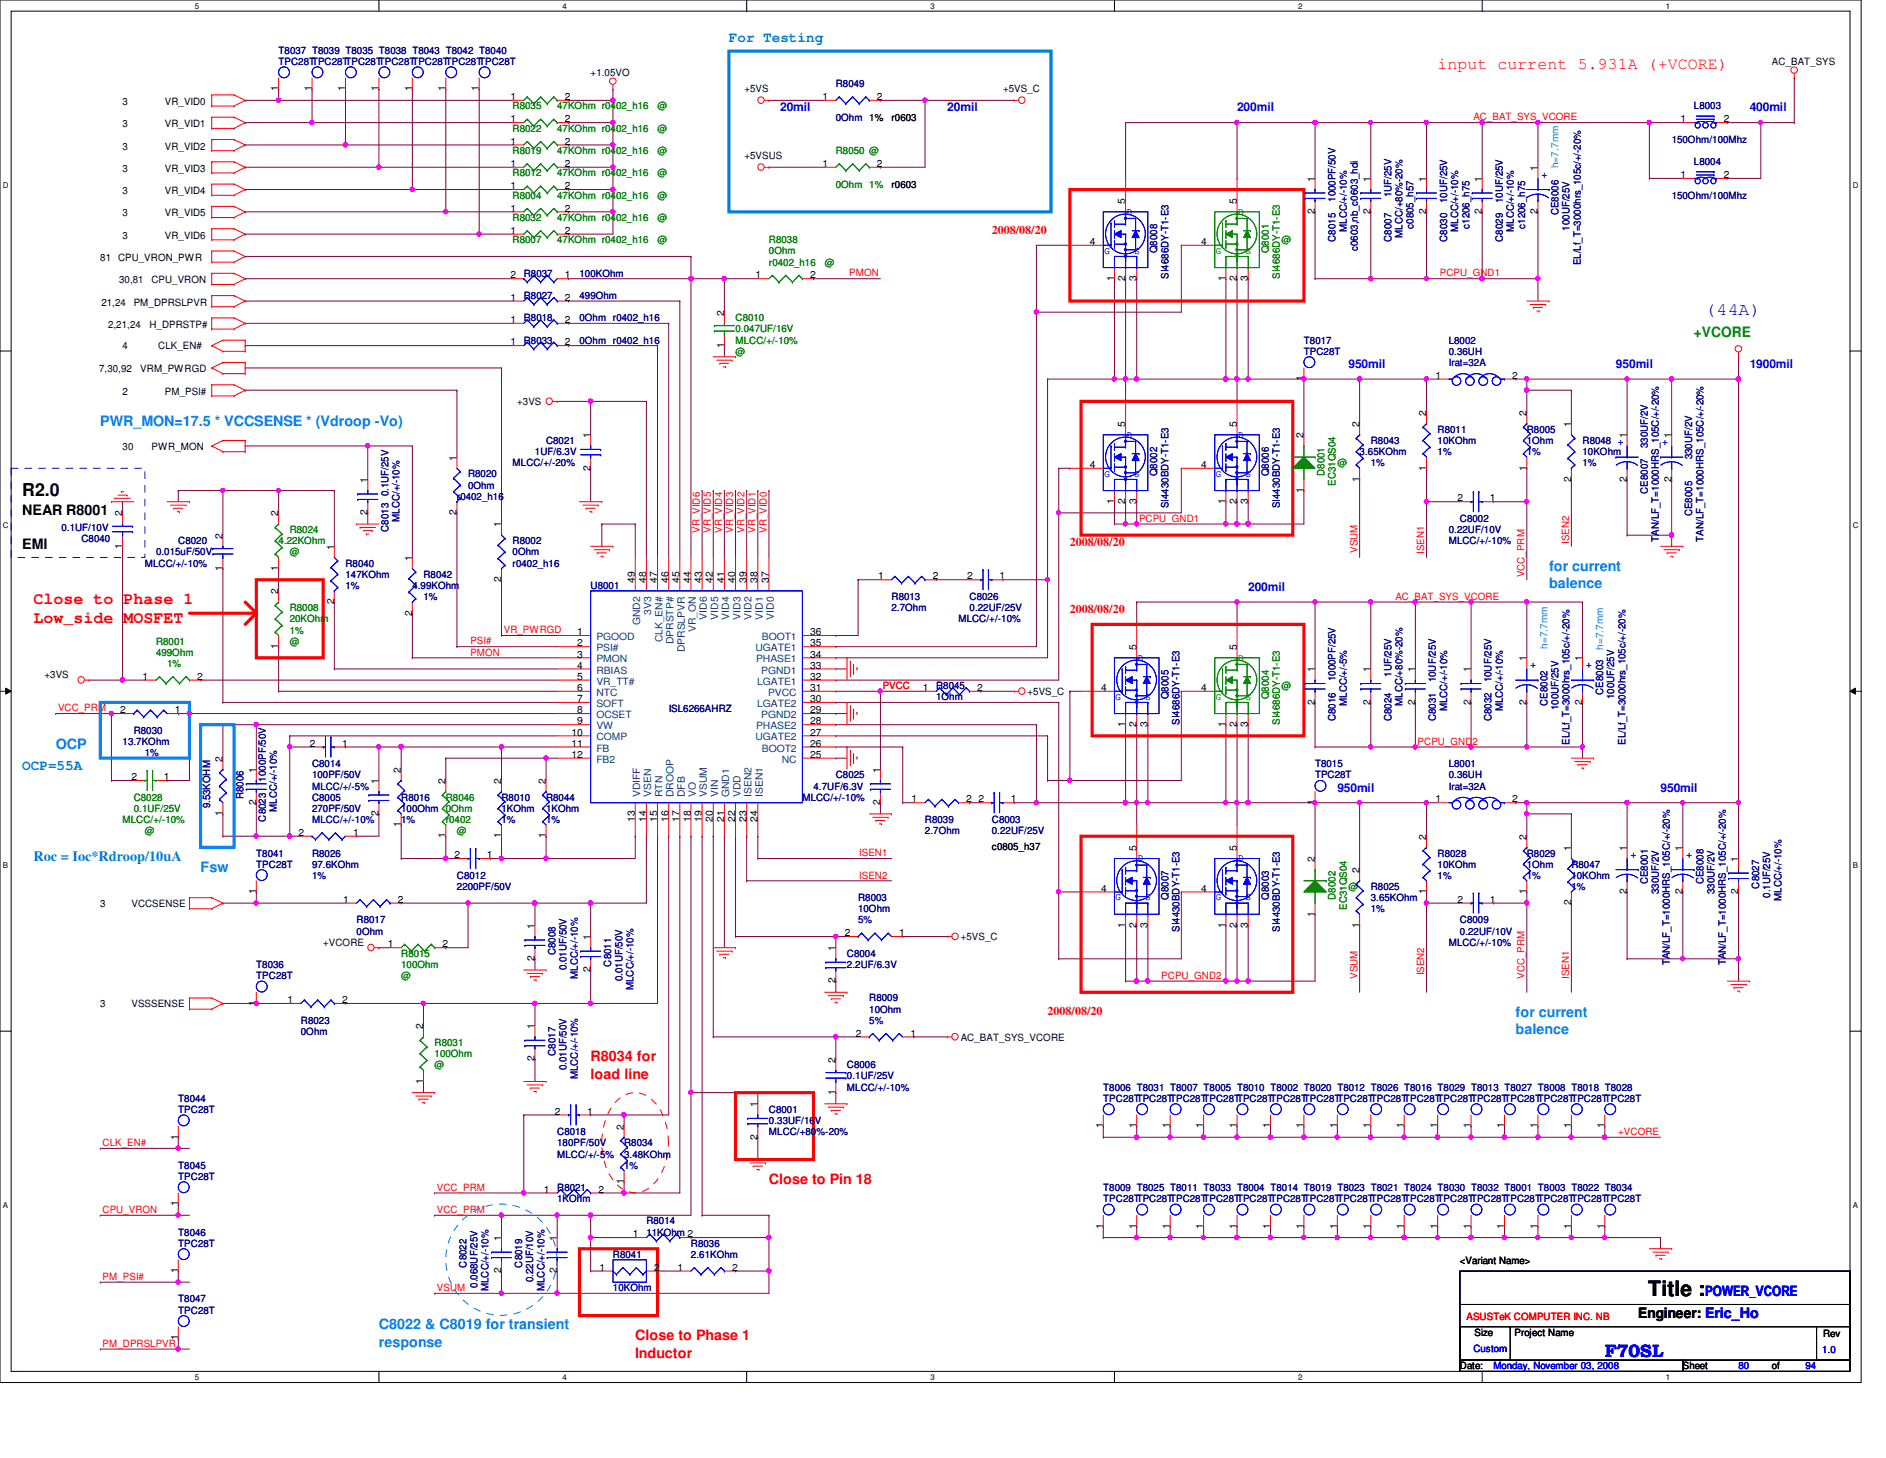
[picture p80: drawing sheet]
<svg xmlns="http://www.w3.org/2000/svg" width="279mm" height="216mm" viewBox="0 0 279 216" stroke-linecap="round" stroke-linejoin="round" font-family="sans-serif">
<defs><g id="words">
<text font-size="3.1" x="244.2" y="192">Title :</text>
<g font-size="2.6" fill="#00f">
<text x="252.6" y="46.7">(44A)</text>
<text x="237.7" y="200.9">F70SL</text>
</g>
<text font-size="2.6" x="3.3" y="73.4">R2.0</text>
<g font-size="2.5" fill="#f00">
<text x="213" y="10.2">input current 5.931A (+VCORE)</text>
<text x="5" y="89.5">Close to Phase 1</text>
<text x="5" y="92.2">Low_side MOSFET</text>
</g>
<g font-size="2.1" fill="#0080c0">
<text x="108" y="6.2">For Testing</text>
<text x="3.3" y="114">OCP=55A</text>
<text x="5" y="127.4">Roc = Ioc*Rdroop/10uA</text>
</g>
<text font-size="2.1" fill="#008000" x="251" y="49.9">+VCORE</text>
<g font-size="2.1" fill="#0080ff">
<text x="14.9" y="63.1">PWR_MON=17.5 * VCCSENSE * (Vdroop -Vo)</text>
<text x="229.5" y="84.5">for current</text>
<text x="229.5" y="87.1">balence</text>
<text x="8.3" y="111">OCP</text>
<text x="29.7" y="129.1">Fsw</text>
<text x="224.5" y="150.6">for current</text>
<text x="224.5" y="153.2">balence</text>
<text x="56.1" y="196.8">C8022 &amp; C8019 for transient</text>
<text x="56.1" y="199.4">response</text>
</g>
<g font-size="2.1">
<text x="3.3" y="76.3">NEAR R8001</text>
<text x="3.3" y="81.2">EMI</text>
<text x="242.7" y="195.2">Engineer: Eric_Ho</text>
</g>
<g font-size="2.1" fill="#f00">
<text x="87.5" y="157.2">R8034 for</text>
<text x="87.5" y="159.8">load line</text>
<text x="113.9" y="175.3">Close to Pin 18</text>
<text x="94.1" y="198.5">Close to Phase 1</text>
<text x="94.1" y="201">Inductor</text>
</g>
<text font-size="2.1" fill="#00f" x="252.6" y="191.9">POWER_VCORE</text>
<g font-size="1.8" fill="#00f">
<text x="115.6" y="16.5">20mil</text>
<text x="140.3" y="16.5">20mil</text>
<text x="183.3" y="16.5">200mil</text>
<text x="259.2" y="16.5">400mil</text>
<text x="199.8" y="54.5">950mil</text>
<text x="239.4" y="54.5">950mil</text>
<text x="259.2" y="54.5">1900mil</text>
<text x="184.9" y="87.5">200mil</text>
<text x="198.1" y="117.2">950mil</text>
<text x="246" y="117.2">950mil</text>
</g>
<g font-size="1.8" fill="#f00">
<text x="146.9" y="34.7">2008/08/20</text>
<text x="158.5" y="80.9">2008/08/20</text>
<text x="158.5" y="90.8">2008/08/20</text>
<text x="155.2" y="150.2">2008/08/20</text>
</g>
<g font-size="1.5" fill="#000080">
<text x="41.3" y="8">T8037 T8039 T8035 T8038 T8043 T8042 T8040</text>
<text x="41.3" y="9.6">TPC28TTPC28TTPC28TTPC28TTPC28TTPC28TTPC28T</text>
<text x="123.8" y="12.9">R8049</text>
<text x="123.8" y="17.9">0Ohm 1%</text>
<text x="251" y="16.2">L8003</text>
<text x="247.6" y="21.2">150Ohm/100Mhz</text>
<text x="197.9" y="29.9" transform="rotate(-90 197.9 29.9)">1000PF/50V</text>
<text x="206.1" y="29.2" transform="rotate(-90 206.1 29.2)">1UF/25V</text>
<text x="247.6" y="29.4">150Ohm/100Mhz</text>
<text x="251" y="24.5">L8004</text>
<text x="197.9" y="35.8" transform="rotate(-90 197.9 35.8)">C8015</text>
<text x="199.5" y="34.3" transform="rotate(-90 199.5 34.3)">MLCC/+/-10%</text>
<text x="206.1" y="35.8" transform="rotate(-90 206.1 35.8)">C8007</text>
<text x="207.8" y="35.2" transform="rotate(-90 207.8 35.2)">MLCC/+80%-20%</text>
<text x="209.4" y="33.9" transform="rotate(-90 209.4 33.9)">c0805_h57</text>
<text x="214.4" y="35.8" transform="rotate(-90 214.4 35.8)">C8030</text>
<text x="214.4" y="30.1" transform="rotate(-90 214.4 30.1)">10UF/25V</text>
<text x="216" y="34.3" transform="rotate(-90 216 34.3)">MLCC/+/-10%</text>
<text x="217.7" y="33.9" transform="rotate(-90 217.7 33.9)">c1206_h75</text>
<text x="222.6" y="35.8" transform="rotate(-90 222.6 35.8)">C8029</text>
<text x="222.6" y="30.1" transform="rotate(-90 222.6 30.1)">10UF/25V</text>
<text x="224.3" y="34.3" transform="rotate(-90 224.3 34.3)">MLCC/+/-10%</text>
<text x="225.9" y="33.9" transform="rotate(-90 225.9 33.9)">c1206_h75</text>
<text x="230.9" y="31.9" transform="rotate(-90 230.9 31.9)">CE8006</text>
<text x="232.5" y="34.2" transform="rotate(-90 232.5 34.2)">100UF/25V</text>
<text x="77.6" y="41">R8037</text>
<text x="85.9" y="41">100KOhm</text>
<text x="171.4" y="37.5" transform="rotate(-90 171.4 37.5)">Q8008</text>
<text x="173.1" y="41.3" transform="rotate(-90 173.1 41.3)">SI4686DY-T1-E3</text>
<text x="201.2" y="37.2" transform="rotate(-90 201.2 37.2)">c0603,nb_c0603_hdi</text>
<text x="234.2" y="39.3" transform="rotate(-90 234.2 39.3)">EL/Lf_T=3000hrs_105c/+/-20%</text>
<text x="77.6" y="47.6">R8018</text>
<text x="77.6" y="44.3">R8027</text>
<text x="85.9" y="47.6">0Ohm r0402_h16</text>
<text x="85.9" y="44.3">499Ohm</text>
<text x="77.6" y="50.9">R8033</text>
<text x="85.9" y="50.9">0Ohm r0402_h16</text>
<text x="193.2" y="50.9">T8017</text>
<text x="193.2" y="52.5">TPC28T</text>
<text x="214.6" y="50.9">L8002</text>
<text x="214.6" y="52.5">0.36UH</text>
<text x="80.9" y="65.7">C8021</text>
<text x="203.1" y="65.7">R8043</text>
<text x="213" y="64.1">R8011</text>
<text x="213" y="65.7">10KOhm</text>
<text x="226.2" y="64.1">R8005</text>
<text x="226.2" y="65.7">1Ohm</text>
<text x="234.4" y="65.7">R8048</text>
<text x="69.3" y="70.7">R8020</text>
<text x="75.9" y="69">MLCC/+/-20%</text>
<text x="79.2" y="67.4">1UF/6.3V</text>
<text x="171.4" y="70.5" transform="rotate(-90 171.4 70.5)">Q8002</text>
<text x="188" y="70.5" transform="rotate(-90 188 70.5)">Q8006</text>
<text x="201.4" y="67.4">3.65KOhm</text>
<text x="203.1" y="69">1%</text>
<text x="213" y="67.4">1%</text>
<text x="234.4" y="67.4">10KOhm</text>
<text x="234.4" y="69">1%</text>
<text x="244.1" y="66.4" transform="rotate(-90 244.1 66.4)">330UF/2V</text>
<text x="250.7" y="68" transform="rotate(-90 250.7 68)">330UF/2V</text>
<text x="59.2" y="77.3" transform="rotate(-90 59.2 77.3)">MLCC/+/-10%</text>
<text x="67.7" y="74">r0402_h16</text>
<text x="69.3" y="72.3">0Ohm</text>
<text x="173.1" y="75.3" transform="rotate(-90 173.1 75.3)">SI4430BDY-T1-E3</text>
<text x="189.6" y="75.3" transform="rotate(-90 189.6 75.3)">SI4430BDY-T1-E3</text>
<text x="216.3" y="77.3">C8002</text>
<text x="244.1" y="73.2" transform="rotate(-90 244.1 73.2)">CE8007</text>
<text x="250.7" y="76.5" transform="rotate(-90 250.7 76.5)">CE8005</text>
<text x="9.1" y="78.6">0.1UF/10V</text>
<text x="12.1" y="80.3">C8040</text>
<text x="21.5" y="83.9">MLCC/+/-10%</text>
<text x="23.1" y="82.3">0.015uF/50V</text>
<text x="26.4" y="80.6">C8020</text>
<text x="51.2" y="83.9">R8040</text>
<text x="57.5" y="78.7" transform="rotate(-90 57.5 78.7)">C8013 0.1UF/25V</text>
<text x="75.9" y="80.6">R8002</text>
<text x="75.9" y="82.3">0Ohm</text>
<text x="75.9" y="83.9">r0402_h16</text>
<text x="214.6" y="79">0.22UF/10V</text>
<text x="214.6" y="80.6">MLCC/+/-10%</text>
<text x="245.7" y="80.2" transform="rotate(-90 245.7 80.2)">TAN/LF_T=1000HRS_105C/+/-20%</text>
<text x="252.3" y="80.2" transform="rotate(-90 252.3 80.2)">TAN/LF_T=1000HRS_105C/+/-20%</text>
<text x="51.2" y="85.6">147KOhm</text>
<text x="51.2" y="87.2">1%</text>
<text x="61.1" y="87.2">4.99KOhm</text>
<text x="62.7" y="85.6">R8042</text>
<text x="62.7" y="88.9">1%</text>
<text x="87.5" y="87.2">U8001</text>
<text x="132.1" y="88.9">R8013</text>
<text x="143.6" y="88.9">C8026</text>
<text x="132.1" y="90.5">2.7Ohm</text>
<text x="142" y="92.2">MLCC/+/-10%</text>
<text x="143.6" y="90.5">0.22UF/25V</text>
<text x="197.9" y="100.9" transform="rotate(-90 197.9 100.9)">1000PF/25V</text>
<text x="206.1" y="100.2" transform="rotate(-90 206.1 100.2)">1UF/25V</text>
<text x="212.7" y="101" transform="rotate(-90 212.7 101)">10UF/25V</text>
<text x="221" y="101" transform="rotate(-90 221 101)">10UF/25V</text>
<text x="99.1" y="105.4">ISL6266AHRZ</text>
<text x="138.7" y="102.1">R8045</text>
<text x="138.7" y="103.7">1Ohm</text>
<text x="173.1" y="103.5" transform="rotate(-90 173.1 103.5)">Q8005</text>
<text x="174.8" y="107.3" transform="rotate(-90 174.8 107.3)">SI4686DY-T1-E3</text>
<text x="197.9" y="106.8" transform="rotate(-90 197.9 106.8)">C8016</text>
<text x="199.5" y="104.5" transform="rotate(-90 199.5 104.5)">MLCC/+/-5%</text>
<text x="206.1" y="106.8" transform="rotate(-90 206.1 106.8)">C8024</text>
<text x="207.8" y="104.5" transform="rotate(-90 207.8 104.5)">MLCC/+80%-20%</text>
<text x="212.7" y="106.8" transform="rotate(-90 212.7 106.8)">C8031</text>
<text x="214.4" y="105.3" transform="rotate(-90 214.4 105.3)">MLCC/+/-10%</text>
<text x="221" y="106.8" transform="rotate(-90 221 106.8)">C8032</text>
<text x="222.6" y="105.3" transform="rotate(-90 222.6 105.3)">MLCC/+/-10%</text>
<text x="229.2" y="104.5" transform="rotate(-90 229.2 104.5)">CE8002</text>
<text x="230.9" y="105.2" transform="rotate(-90 230.9 105.2)">100UF/25V</text>
<text x="237.5" y="102.9" transform="rotate(-90 237.5 102.9)">CE8003</text>
<text x="239.1" y="103.5" transform="rotate(-90 239.1 103.5)">100UF/25V</text>
<text x="18.2" y="110.3">13.7KOhm</text>
<text x="19.8" y="108.7">R8030</text>
<text x="21.5" y="112">1%</text>
<text x="46.2" y="113.6">C8014</text>
<text x="194.8" y="113.6">T8015</text>
<text x="214.6" y="113.6">L8001</text>
<text x="232.5" y="110.3" transform="rotate(-90 232.5 110.3)">EL/Lf_T=3000hrs_105c/+/-20%</text>
<text x="240.8" y="110.3" transform="rotate(-90 240.8 110.3)">EL/Lf_T=3000hrs_105c/+/-20%</text>
<text x="31.1" y="119.7" transform="rotate(-90 31.1 119.7)">9.53KOHM</text>
<text x="36.1" y="118.4" transform="rotate(-90 36.1 118.4)">R8006</text>
<text x="39.4" y="115.7" transform="rotate(-90 39.4 115.7)">1000PF/50V</text>
<text x="46.2" y="115.3">100PF/50V</text>
<text x="46.2" y="118.6">C8005</text>
<text x="59.4" y="118.6">R8016</text>
<text x="74.3" y="118.6">R8010</text>
<text x="80.9" y="118.6">R8044</text>
<text x="118.9" y="118.6">MLCC/+/-10%</text>
<text x="120.5" y="116.9">4.7UF/6.3V</text>
<text x="123.8" y="115.3">C8025</text>
<text x="194.8" y="115.3">TPC28T</text>
<text x="214.6" y="115.3">0.36UH</text>
<text x="214.6" y="116.9">Irat=32A</text>
<text x="39.4" y="121.7" transform="rotate(-90 39.4 121.7)">C8023</text>
<text x="41" y="120.2" transform="rotate(-90 41 120.2)">MLCC/+/-10%</text>
<text x="46.2" y="120.2">270PF/50V</text>
<text x="59.4" y="120.2">100Ohm</text>
<text x="74.3" y="120.2">1KOhm</text>
<text x="74.3" y="121.9">1%</text>
<text x="80.9" y="120.2">1KOhm</text>
<text x="80.9" y="121.9">1%</text>
<text x="137" y="121.9">R8039</text>
<text x="137" y="123.5">2.7Ohm</text>
<text x="146.9" y="121.9">C8003</text>
<text x="146.9" y="123.5">0.22UF/25V</text>
<text x="38" y="126.8">T8041</text>
<text x="38" y="128.5">TPC28T</text>
<text x="46.2" y="126.8">R8026</text>
<text x="46.2" y="128.5">97.6KOhm</text>
<text x="46.2" y="130.1">1%</text>
<text x="67.7" y="130.1">C8012</text>
<text x="67.7" y="131.8">2200PF/50V</text>
<text x="203.1" y="131.8">R8025</text>
<text x="213" y="126.8">R8028</text>
<text x="213" y="128.5">10KOhm</text>
<text x="213" y="130.1">1%</text>
<text x="226.2" y="126.8">R8029</text>
<text x="226.2" y="128.5">1Ohm</text>
<text x="232.8" y="128.5">R8047</text>
<text x="232.8" y="130.1">10KOhm</text>
<text x="232.8" y="131.8">1%</text>
<text x="244.1" y="130.9" transform="rotate(-90 244.1 130.9)">CE8001</text>
<text x="252.3" y="130.9" transform="rotate(-90 252.3 130.9)">CE8008</text>
<text x="260.6" y="131.6" transform="rotate(-90 260.6 131.6)">C8027</text>
<text x="52.8" y="136.7">R8017</text>
<text x="127.1" y="133.4">R8003</text>
<text x="127.1" y="135.1">10Ohm</text>
<text x="173.1" y="133.2" transform="rotate(-90 173.1 133.2)">Q8007</text>
<text x="188" y="133.2" transform="rotate(-90 188 133.2)">Q8003</text>
<text x="203.1" y="133.4">3.65KOhm</text>
<text x="203.1" y="135.1">1%</text>
<text x="216.3" y="136.7">C8009</text>
<text x="245.7" y="132.4" transform="rotate(-90 245.7 132.4)">330UF/2V</text>
<text x="254" y="132.4" transform="rotate(-90 254 132.4)">330UF/2V</text>
<text x="262.3" y="132.9" transform="rotate(-90 262.3 132.9)">0.1UF/25V</text>
<text x="263.9" y="133.4" transform="rotate(-90 263.9 133.4)">MLCC/+/-10%</text>
<text x="38" y="143.3">T8036</text>
<text x="52.8" y="138.4">0Ohm</text>
<text x="82.3" y="141.5" transform="rotate(-90 82.3 141.5)">C8008</text>
<text x="83.9" y="143.6" transform="rotate(-90 83.9 143.6)">0.01UF/50V</text>
<text x="90.6" y="143.1" transform="rotate(-90 90.6 143.1)">C8011</text>
<text x="125.5" y="141.7">C8004</text>
<text x="125.5" y="143.3">2.2UF/6.3V</text>
<text x="174.8" y="138" transform="rotate(-90 174.8 138)">SI4430BDY-T1-E3</text>
<text x="189.6" y="138" transform="rotate(-90 189.6 138)">SI4430BDY-T1-E3</text>
<text x="214.6" y="140">MLCC/+/-10%</text>
<text x="216.3" y="138.4">0.22UF/10V</text>
<text x="247.4" y="143" transform="rotate(-90 247.4 143)">TAN/LF_T=1000HRS_105C/+/-20%</text>
<text x="255.7" y="143" transform="rotate(-90 255.7 143)">TAN/LF_T=1000HRS_105C/+/-20%</text>
<text x="38" y="145">TPC28T</text>
<text x="92.2" y="145.3" transform="rotate(-90 92.2 145.3)">0.01UF/50V</text>
<text x="128.8" y="148.3">R8009</text>
<text x="128.8" y="149.9">10Ohm</text>
<text x="44.6" y="151.6">R8023</text>
<text x="44.6" y="153.2">0Ohm</text>
<text x="82.3" y="156.3" transform="rotate(-90 82.3 156.3)">C8017</text>
<text x="83.9" y="158.5" transform="rotate(-90 83.9 158.5)">0.01UF/50V</text>
<text x="125.5" y="158.2">C8006</text>
<text x="125.5" y="159.9">0.1UF/25V</text>
<text x="125.5" y="161.5">MLCC/+/-10%</text>
<text x="163.4" y="161.5">T8006 T8031 T8007 T8005 T8010 T8002 T8020 T8012 T8026 T8016 T8029 T8013 T8027 T8008 T8018 T8028</text>
<text x="26.4" y="163.2">T8044</text>
<text x="26.4" y="164.8">TPC28T</text>
<text x="113.9" y="164.8">C8001</text>
<text x="113.9" y="166.5">0.33UF/16V</text>
<text x="163.4" y="163.2">TPC28TTPC28TTPC28TTPC28TTPC28TTPC28TTPC28TTPC28TTPC28TTPC28TTPC28TTPC28TTPC28TTPC28TTPC28TTPC28T</text>
<text x="26.4" y="173.1">T8045</text>
<text x="82.5" y="168.1">C8018</text>
<text x="82.5" y="169.8">180PF/50V</text>
<text x="82.5" y="171.4">MLCC/+/-5%</text>
<text x="92.5" y="169.8">R8034</text>
<text x="92.5" y="171.4">3.48KOhm</text>
<text x="113.9" y="168.1">MLCC/+80%-20%</text>
<text x="26.4" y="174.7">TPC28T</text>
<text x="82.5" y="176.4">R8021</text>
<text x="82.5" y="178">1KOhm</text>
<text x="163.4" y="176.4">T8009 T8025 T8011 T8033 T8004 T8014 T8019 T8023 T8021 T8024 T8030 T8032 T8001 T8003 T8022 T8034</text>
<text x="163.4" y="178">TPC28TTPC28TTPC28TTPC28TTPC28TTPC28TTPC28TTPC28TTPC28TTPC28TTPC28TTPC28TTPC28TTPC28TTPC28TTPC28T</text>
<text x="26.4" y="183">T8046</text>
<text x="26.4" y="184.6">TPC28T</text>
<text x="95.8" y="181.3">R8014</text>
<text x="95.8" y="183">11KOhm 2</text>
<text x="102.4" y="184.6">R8036</text>
<text x="69.1" y="187.7" transform="rotate(-90 69.1 187.7)">C8022</text>
<text x="70.7" y="190.7" transform="rotate(-90 70.7 190.7)">0.068UF/25V</text>
<text x="77.3" y="187.7" transform="rotate(-90 77.3 187.7)">C8019</text>
<text x="79" y="189.9" transform="rotate(-90 79 189.9)">0.22UF/10V</text>
<text x="80.6" y="191.2" transform="rotate(-90 80.6 191.2)">MLCC/+/-10%</text>
<text x="90.8" y="186.3">R8041</text>
<text x="90.8" y="191.2">10KOhm</text>
<text x="102.4" y="186.3">2.61KOhm</text>
<text x="26.4" y="192.9">T8047</text>
<text x="26.4" y="194.5">TPC28T</text>
</g>
<g font-size="1.5">
<text x="87.5" y="11.3">+1.05VO</text>
<text x="262.5" y="9.6">AC_BAT_SYS</text>
<text x="18.2" y="15.5">3</text>
<text x="24.4" y="15.5">VR_VID0</text>
<text x="41.2" y="13.5" transform="rotate(-90 41.2 13.5)">1</text>
<text x="46.2" y="13.5" transform="rotate(-90 46.2 13.5)">1</text>
<text x="51.1" y="13.5" transform="rotate(-90 51.1 13.5)">1</text>
<text x="56.1" y="13.5" transform="rotate(-90 56.1 13.5)">1</text>
<text x="61" y="13.5" transform="rotate(-90 61 13.5)">1</text>
<text x="66" y="13.5" transform="rotate(-90 66 13.5)">1</text>
<text x="71" y="13.5" transform="rotate(-90 71 13.5)">1</text>
<text x="75.6" y="14.8">1</text>
<text x="83.7" y="14.8">2</text>
<text x="110.3" y="13.6">+5VS</text>
<text x="121.8" y="14.8">1</text>
<text x="129.9" y="14.8">2</text>
<text x="132.1" y="17.9">r0603</text>
<text x="148.6" y="13.6">+5VS_C</text>
<text x="18.2" y="18.8">3</text>
<text x="18.2" y="22.1">3</text>
<text x="24.4" y="18.8">VR_VID1</text>
<text x="24.4" y="22.1">VR_VID2</text>
<text x="75.6" y="18.1">1</text>
<text x="75.6" y="21.4">1</text>
<text x="83.7" y="18.1">2</text>
<text x="83.7" y="21.4">2</text>
<text x="110.3" y="23.5">+5VSUS</text>
<text x="249" y="18.1">1</text>
<text x="255.4" y="18.1">2</text>
<text x="18.2" y="28.7">3</text>
<text x="18.2" y="25.4">3</text>
<text x="24.4" y="28.7">VR_VID4</text>
<text x="24.4" y="25.4">VR_VID3</text>
<text x="75.6" y="24.7">1</text>
<text x="75.6" y="28">1</text>
<text x="83.7" y="24.7">2</text>
<text x="83.7" y="28">2</text>
<text x="121.8" y="24.7">1</text>
<text x="129.9" y="24.7">2</text>
<text x="132.1" y="27.8">r0603</text>
<text x="194.8" y="26.9" transform="rotate(-90 194.8 26.9)">1</text>
<text x="203" y="26.9" transform="rotate(-90 203 26.9)">1</text>
<text x="211.3" y="26.9" transform="rotate(-90 211.3 26.9)">1</text>
<text x="219.5" y="26.9" transform="rotate(-90 219.5 26.9)">1</text>
<text x="227.8" y="25.3" transform="rotate(-90 227.8 25.3)">1</text>
<text x="249" y="26.4">1</text>
<text x="255.4" y="26.4">2</text>
<text x="18.2" y="32">3</text>
<text x="18.2" y="35.3">3</text>
<text x="24.4" y="32">VR_VID5</text>
<text x="24.4" y="35.3">VR_VID6</text>
<text x="75.6" y="31.3">1</text>
<text x="75.6" y="34.6">1</text>
<text x="83.7" y="31.3">2</text>
<text x="83.7" y="34.6">2</text>
<text x="166.7" y="30.2" transform="rotate(-90 166.7 30.2)">5</text>
<text x="183.2" y="30.2" transform="rotate(-90 183.2 30.2)">5</text>
<text x="194.8" y="31.7" transform="rotate(-90 194.8 31.7)">2</text>
<text x="203" y="31.7" transform="rotate(-90 203 31.7)">2</text>
<text x="211.3" y="31.7" transform="rotate(-90 211.3 31.7)">2</text>
<text x="219.5" y="31.7" transform="rotate(-90 219.5 31.7)">2</text>
<text x="227.8" y="31.7" transform="rotate(-90 227.8 31.7)">2</text>
<text x="14.9" y="38.7">81 CPU_VRON_PWR</text>
<text x="17.7" y="42">30,81</text>
<text x="22.4" y="42">CPU_VRON</text>
<text x="75.6" y="41.2">2</text>
<text x="83.7" y="41.2">1</text>
<text x="111.9" y="41.2">1</text>
<text x="120" y="41.2">2</text>
<text x="161.5" y="36.3">4</text>
<text x="165.1" y="41.6" transform="rotate(-90 165.1 41.6)">1</text>
<text x="166.7" y="41.6" transform="rotate(-90 166.7 41.6)">2</text>
<text x="168.4" y="41.6" transform="rotate(-90 168.4 41.6)">3</text>
<text x="178" y="36.3">4</text>
<text x="181.6" y="41.6" transform="rotate(-90 181.6 41.6)">1</text>
<text x="183.2" y="41.6" transform="rotate(-90 183.2 41.6)">2</text>
<text x="184.9" y="41.6" transform="rotate(-90 184.9 41.6)">3</text>
<text x="15" y="45.3">21,24</text>
<text x="19.8" y="45.3">PM_DPRSLPVR</text>
<text x="75.6" y="47.8">1</text>
<text x="75.6" y="44.5">1</text>
<text x="83.7" y="47.8">2</text>
<text x="83.7" y="44.5">2</text>
<text x="107.3" y="46.7" transform="rotate(-90 107.3 46.7)">2</text>
<text x="16" y="48.6">2,21,24</text>
<text x="18.2" y="51.7">4</text>
<text x="22.1" y="48.6">H_DPRSTP#</text>
<text x="23.5" y="51.7">CLK_EN#</text>
<text x="75.6" y="51.1">1</text>
<text x="83.7" y="51.1">2</text>
<text x="107.3" y="51.5" transform="rotate(-90 107.3 51.5)">1</text>
<text x="14.7" y="55">7,30,92</text>
<text x="18.2" y="58.5">2</text>
<text x="20.8" y="55">VRM_PWRGD</text>
<text x="24.4" y="58.5">PM_PSI#</text>
<text x="76.6" y="60">+3VS</text>
<text x="193.1" y="56.5" transform="rotate(-90 193.1 56.5)">1</text>
<text x="212.6" y="56.1">1</text>
<text x="224" y="56.1">2</text>
<text x="87.5" y="64.9" transform="rotate(-90 87.5 64.9)">1</text>
<text x="166.7" y="63.2" transform="rotate(-90 166.7 63.2)">5</text>
<text x="183.2" y="63.2" transform="rotate(-90 183.2 63.2)">5</text>
<text x="193.1" y="64.9" transform="rotate(-90 193.1 64.9)">2</text>
<text x="201.4" y="63.2" transform="rotate(-90 201.4 63.2)">2</text>
<text x="211.3" y="61.6" transform="rotate(-90 211.3 61.6)">2</text>
<text x="226.1" y="61.6" transform="rotate(-90 226.1 61.6)">2</text>
<text x="232.7" y="63.2" transform="rotate(-90 232.7 63.2)">1</text>
<text x="241" y="64.9" transform="rotate(-90 241 64.9)">1</text>
<text x="247.6" y="64.9" transform="rotate(-90 247.6 64.9)">1</text>
<text x="18.2" y="66.6">30</text>
<text x="22.4" y="66.6">PWR_MON</text>
<text x="54.4" y="71.5" transform="rotate(-90 54.4 71.5)">1</text>
<text x="67.6" y="68.2" transform="rotate(-90 67.6 68.2)">1</text>
<text x="87.5" y="69.7" transform="rotate(-90 87.5 69.7)">2</text>
<text x="161.5" y="69.3">4</text>
<text x="178" y="69.3">4</text>
<text x="201.4" y="71.3" transform="rotate(-90 201.4 71.3)">1</text>
<text x="211.3" y="69.7" transform="rotate(-90 211.3 69.7)">1</text>
<text x="226.1" y="69.7" transform="rotate(-90 226.1 69.7)">1</text>
<text x="232.7" y="71.3" transform="rotate(-90 232.7 71.3)">2</text>
<text x="241" y="71.3" transform="rotate(-90 241 71.3)">2</text>
<text x="247.6" y="71.3" transform="rotate(-90 247.6 71.3)">2</text>
<text x="18.1" y="76.5" transform="rotate(-90 18.1 76.5)">2</text>
<text x="41.2" y="76.5" transform="rotate(-90 41.2 76.5)">2</text>
<text x="54.4" y="76.3" transform="rotate(-90 54.4 76.3)">2</text>
<text x="67.6" y="76.3" transform="rotate(-90 67.6 76.3)">2</text>
<text x="165.1" y="74.6" transform="rotate(-90 165.1 74.6)">1</text>
<text x="166.7" y="74.6" transform="rotate(-90 166.7 74.6)">2</text>
<text x="168.4" y="74.6" transform="rotate(-90 168.4 74.6)">3</text>
<text x="181.6" y="74.6" transform="rotate(-90 181.6 74.6)">1</text>
<text x="183.2" y="74.6" transform="rotate(-90 183.2 74.6)">2</text>
<text x="184.9" y="74.6" transform="rotate(-90 184.9 74.6)">3</text>
<text x="193.1" y="73" transform="rotate(-90 193.1 73)">1</text>
<text x="215.9" y="74.3">2</text>
<text x="220.7" y="74.3">1</text>
<text x="18.1" y="81.2" transform="rotate(-90 18.1 81.2)">1</text>
<text x="33" y="79.8" transform="rotate(-90 33 79.8)">2</text>
<text x="49.5" y="81.4" transform="rotate(-90 49.5 81.4)">1</text>
<text x="61" y="83.1" transform="rotate(-90 61 83.1)">1</text>
<text x="74.3" y="78.1" transform="rotate(-90 74.3 78.1)">1</text>
<text x="33" y="84.5" transform="rotate(-90 33 84.5)">1</text>
<text x="41.2" y="88" transform="rotate(-90 41.2 88)">2</text>
<text x="41.2" y="84.5" transform="rotate(-90 41.2 84.5)">1</text>
<text x="49.5" y="89.5" transform="rotate(-90 49.5 89.5)">2</text>
<text x="74.3" y="86.2" transform="rotate(-90 74.3 86.2)">2</text>
<text x="94.1" y="86.4" transform="rotate(-90 94.1 86.4)">49</text>
<text x="95.7" y="86.4" transform="rotate(-90 95.7 86.4)">48</text>
<text x="97.4" y="86.4" transform="rotate(-90 97.4 86.4)">47</text>
<text x="99" y="86.4" transform="rotate(-90 99 86.4)">46</text>
<text x="100.7" y="86.4" transform="rotate(-90 100.7 86.4)">45</text>
<text x="102.3" y="86.4" transform="rotate(-90 102.3 86.4)">44</text>
<text x="104" y="86.4" transform="rotate(-90 104 86.4)">43</text>
<text x="105.6" y="86.4" transform="rotate(-90 105.6 86.4)">42</text>
<text x="107.3" y="86.4" transform="rotate(-90 107.3 86.4)">41</text>
<text x="108.9" y="86.4" transform="rotate(-90 108.9 86.4)">40</text>
<text x="110.6" y="86.4" transform="rotate(-90 110.6 86.4)">39</text>
<text x="112.2" y="86.4" transform="rotate(-90 112.2 86.4)">38</text>
<text x="113.9" y="86.4" transform="rotate(-90 113.9 86.4)">37</text>
<text x="130.1" y="85.8">1</text>
<text x="138.2" y="85.8">2</text>
<text x="143.3" y="85.8">2</text>
<text x="148.1" y="85.8">1</text>
<text x="61" y="91.1" transform="rotate(-90 61 91.1)">2</text>
<text x="85.5" y="94.1">1</text>
<text x="85.5" y="95.7">2</text>
<text x="120" y="95.7">35</text>
<text x="120" y="94.1">36</text>
<text x="6.6" y="100.4">+3VS</text>
<text x="21.1" y="100.7">1</text>
<text x="29.2" y="100.7">2</text>
<text x="41.2" y="96.1" transform="rotate(-90 41.2 96.1)">1</text>
<text x="85.5" y="97.4">3</text>
<text x="85.5" y="99">4</text>
<text x="85.5" y="100.7">5</text>
<text x="120" y="100.7">32</text>
<text x="120" y="99">33</text>
<text x="120" y="97.4">34</text>
<text x="168.4" y="96.3" transform="rotate(-90 168.4 96.3)">5</text>
<text x="183.2" y="96.3" transform="rotate(-90 183.2 96.3)">5</text>
<text x="194.8" y="99.6" transform="rotate(-90 194.8 99.6)">1</text>
<text x="203" y="99.6" transform="rotate(-90 203 99.6)">1</text>
<text x="209.6" y="99.6" transform="rotate(-90 209.6 99.6)">1</text>
<text x="217.9" y="99.6" transform="rotate(-90 217.9 99.6)">1</text>
<text x="226.1" y="97.9" transform="rotate(-90 226.1 97.9)">1</text>
<text x="234.4" y="97.9" transform="rotate(-90 234.4 97.9)">1</text>
<text x="17.8" y="105.6">2</text>
<text x="25.9" y="105.6">1</text>
<text x="85.5" y="102.3">6</text>
<text x="85.5" y="104">7</text>
<text x="85.5" y="105.6">8</text>
<text x="85.5" y="107.3">9</text>
<text x="120" y="107.3">28</text>
<text x="120" y="105.6">29</text>
<text x="120" y="104">30</text>
<text x="120" y="102.3">31</text>
<text x="136.7" y="102.3">1</text>
<text x="144.8" y="102.3">2</text>
<text x="152.2" y="102.9">+5VS_C</text>
<text x="163.1" y="102.3">4</text>
<text x="166.7" y="107.7" transform="rotate(-90 166.7 107.7)">1</text>
<text x="168.4" y="107.7" transform="rotate(-90 168.4 107.7)">2</text>
<text x="170" y="107.7" transform="rotate(-90 170 107.7)">3</text>
<text x="178" y="102.3">4</text>
<text x="181.6" y="107.7" transform="rotate(-90 181.6 107.7)">1</text>
<text x="183.2" y="107.7" transform="rotate(-90 183.2 107.7)">2</text>
<text x="184.9" y="107.7" transform="rotate(-90 184.9 107.7)">3</text>
<text x="194.8" y="104.4" transform="rotate(-90 194.8 104.4)">2</text>
<text x="203" y="104.4" transform="rotate(-90 203 104.4)">2</text>
<text x="209.6" y="104.4" transform="rotate(-90 209.6 104.4)">2</text>
<text x="217.9" y="104.4" transform="rotate(-90 217.9 104.4)">2</text>
<text x="226.1" y="104.4" transform="rotate(-90 226.1 104.4)">2</text>
<text x="234.4" y="104.4" transform="rotate(-90 234.4 104.4)">2</text>
<text x="33" y="112.8" transform="rotate(-90 33 112.8)">2</text>
<text x="45.9" y="110.6">2</text>
<text x="50.7" y="110.6">1</text>
<text x="84.7" y="108.9">10</text>
<text x="84.7" y="110.6">11</text>
<text x="84.7" y="112.2">12</text>
<text x="120" y="112.2">25</text>
<text x="120" y="110.6">26</text>
<text x="120" y="108.9">27</text>
<text x="19.5" y="115.5">2</text>
<text x="24.3" y="115.5">1</text>
<text x="37.9" y="119.2" transform="rotate(-90 37.9 119.2)">2</text>
<text x="37.9" y="114.4" transform="rotate(-90 37.9 114.4)">1</text>
<text x="56.1" y="116.1" transform="rotate(-90 56.1 116.1)">1</text>
<text x="59.4" y="114.4" transform="rotate(-90 59.4 114.4)">2</text>
<text x="66" y="116.1" transform="rotate(-90 66 116.1)">2</text>
<text x="74.3" y="116.1" transform="rotate(-90 74.3 116.1)">2</text>
<text x="80.9" y="116.1" transform="rotate(-90 80.9 116.1)">2</text>
<text x="130.4" y="119.2" transform="rotate(-90 130.4 119.2)">2</text>
<text x="130.4" y="114.4" transform="rotate(-90 130.4 114.4)">1</text>
<text x="135" y="118.8">1</text>
<text x="143.1" y="118.8">2</text>
<text x="144.9" y="118.8">2</text>
<text x="149.7" y="118.8">1</text>
<text x="194.8" y="119.2" transform="rotate(-90 194.8 119.2)">1</text>
<text x="212.6" y="118.8">1</text>
<text x="224" y="118.8">2</text>
<text x="33" y="120.9" transform="rotate(-90 33 120.9)">1</text>
<text x="44.2" y="123.8">2</text>
<text x="52.3" y="123.8">1</text>
<text x="56.1" y="120.9" transform="rotate(-90 56.1 120.9)">2</text>
<text x="59.4" y="122.5" transform="rotate(-90 59.4 122.5)">1</text>
<text x="66" y="124.2" transform="rotate(-90 66 124.2)">1</text>
<text x="74.3" y="124.2" transform="rotate(-90 74.3 124.2)">1</text>
<text x="80.9" y="124.2" transform="rotate(-90 80.9 124.2)">1</text>
<text x="94.1" y="121.7" transform="rotate(-90 94.1 121.7)">13</text>
<text x="95.7" y="121.7" transform="rotate(-90 95.7 121.7)">14</text>
<text x="97.4" y="121.7" transform="rotate(-90 97.4 121.7)">15</text>
<text x="99" y="121.7" transform="rotate(-90 99 121.7)">16</text>
<text x="100.7" y="121.7" transform="rotate(-90 100.7 121.7)">17</text>
<text x="102.3" y="121.7" transform="rotate(-90 102.3 121.7)">18</text>
<text x="104" y="121.7" transform="rotate(-90 104 121.7)">19</text>
<text x="105.6" y="121.7" transform="rotate(-90 105.6 121.7)">20</text>
<text x="107.3" y="121.7" transform="rotate(-90 107.3 121.7)">21</text>
<text x="108.9" y="121.7" transform="rotate(-90 108.9 121.7)">22</text>
<text x="110.6" y="121.7" transform="rotate(-90 110.6 121.7)">23</text>
<text x="112.2" y="121.7" transform="rotate(-90 112.2 121.7)">24</text>
<text x="146.9" y="125.9">c0805_h37</text>
<text x="168.4" y="126" transform="rotate(-90 168.4 126)">5</text>
<text x="183.2" y="126" transform="rotate(-90 183.2 126)">5</text>
<text x="211.3" y="124.3" transform="rotate(-90 211.3 124.3)">2</text>
<text x="226.1" y="124.3" transform="rotate(-90 226.1 124.3)">2</text>
<text x="232.7" y="126" transform="rotate(-90 232.7 126)">1</text>
<text x="241" y="126" transform="rotate(-90 241 126)">1</text>
<text x="249.3" y="126" transform="rotate(-90 249.3 126)">1</text>
<text x="67.4" y="127.1">2</text>
<text x="72.1" y="127.1">1</text>
<text x="194.8" y="127.6" transform="rotate(-90 194.8 127.6)">2</text>
<text x="201.4" y="129.3" transform="rotate(-90 201.4 129.3)">2</text>
<text x="257.5" y="127.6" transform="rotate(-90 257.5 127.6)">1</text>
<text x="14.9" y="134.3">3</text>
<text x="19.5" y="134.3">VCCSENSE</text>
<text x="37.9" y="132.4" transform="rotate(-90 37.9 132.4)">1</text>
<text x="50.8" y="133.7">1</text>
<text x="58.9" y="133.7">2</text>
<text x="79.2" y="137.5" transform="rotate(-90 79.2 137.5)">1</text>
<text x="163.1" y="132">4</text>
<text x="166.7" y="137.4" transform="rotate(-90 166.7 137.4)">1</text>
<text x="168.4" y="137.4" transform="rotate(-90 168.4 137.4)">2</text>
<text x="170" y="137.4" transform="rotate(-90 170 137.4)">3</text>
<text x="178" y="132">4</text>
<text x="181.6" y="137.4" transform="rotate(-90 181.6 137.4)">1</text>
<text x="183.2" y="137.4" transform="rotate(-90 183.2 137.4)">2</text>
<text x="184.9" y="137.4" transform="rotate(-90 184.9 137.4)">3</text>
<text x="194.8" y="135.7" transform="rotate(-90 194.8 135.7)">1</text>
<text x="201.4" y="137.4" transform="rotate(-90 201.4 137.4)">1</text>
<text x="211.3" y="132.4" transform="rotate(-90 211.3 132.4)">1</text>
<text x="215.9" y="133.7">2</text>
<text x="220.7" y="133.7">1</text>
<text x="226.1" y="132.4" transform="rotate(-90 226.1 132.4)">1</text>
<text x="232.7" y="134.1" transform="rotate(-90 232.7 134.1)">2</text>
<text x="241" y="132.4" transform="rotate(-90 241 132.4)">2</text>
<text x="249.3" y="132.4" transform="rotate(-90 249.3 132.4)">2</text>
<text x="257.5" y="132.4" transform="rotate(-90 257.5 132.4)">2</text>
<text x="47.9" y="140">+VCORE</text>
<text x="57.4" y="140.3">1</text>
<text x="65.5" y="140.3">2</text>
<text x="79.2" y="142.3" transform="rotate(-90 79.2 142.3)">2</text>
<text x="87.5" y="144" transform="rotate(-90 87.5 144)">2</text>
<text x="87.5" y="139.2" transform="rotate(-90 87.5 139.2)">1</text>
<text x="123.8" y="140.8" transform="rotate(-90 123.8 140.8)">1</text>
<text x="125.1" y="138.6">2</text>
<text x="133.2" y="138.6">1</text>
<text x="142.3" y="139.2">+5VS_C</text>
<text x="14.9" y="149.1">3</text>
<text x="19.5" y="149.1">VSSSENSE</text>
<text x="37.9" y="148.9" transform="rotate(-90 37.9 148.9)">1</text>
<text x="42.6" y="148.5">1</text>
<text x="50.7" y="148.5">2</text>
<text x="123.8" y="145.6" transform="rotate(-90 123.8 145.6)">2</text>
<text x="62.7" y="152.4" transform="rotate(-90 62.7 152.4)">2</text>
<text x="79.2" y="152.4" transform="rotate(-90 79.2 152.4)">1</text>
<text x="126.8" y="153.5">2</text>
<text x="134.9" y="153.5">1</text>
<text x="142.3" y="154.1">AC_BAT_SYS_VCORE</text>
<text x="62.7" y="160.5" transform="rotate(-90 62.7 160.5)">1</text>
<text x="79.2" y="157.2" transform="rotate(-90 79.2 157.2)">2</text>
<text x="123.8" y="157.4" transform="rotate(-90 123.8 157.4)">2</text>
<text x="82.2" y="165.1">2</text>
<text x="87" y="165.1">1</text>
<text x="92.4" y="167.3" transform="rotate(-90 92.4 167.3)">2</text>
<text x="112.2" y="164" transform="rotate(-90 112.2 164)">1</text>
<text x="123.8" y="162.1" transform="rotate(-90 123.8 162.1)">1</text>
<text x="163.4" y="167.1" transform="rotate(-90 163.4 167.1)">1</text>
<text x="168.4" y="167.1" transform="rotate(-90 168.4 167.1)">1</text>
<text x="173.3" y="167.1" transform="rotate(-90 173.3 167.1)">1</text>
<text x="178.3" y="167.1" transform="rotate(-90 178.3 167.1)">1</text>
<text x="183.2" y="167.1" transform="rotate(-90 183.2 167.1)">1</text>
<text x="188.2" y="167.1" transform="rotate(-90 188.2 167.1)">1</text>
<text x="193.1" y="167.1" transform="rotate(-90 193.1 167.1)">1</text>
<text x="198.1" y="167.1" transform="rotate(-90 198.1 167.1)">1</text>
<text x="203" y="167.1" transform="rotate(-90 203 167.1)">1</text>
<text x="208" y="167.1" transform="rotate(-90 208 167.1)">1</text>
<text x="212.9" y="167.1" transform="rotate(-90 212.9 167.1)">1</text>
<text x="217.9" y="167.1" transform="rotate(-90 217.9 167.1)">1</text>
<text x="222.8" y="167.1" transform="rotate(-90 222.8 167.1)">1</text>
<text x="227.8" y="167.1" transform="rotate(-90 227.8 167.1)">1</text>
<text x="232.7" y="167.1" transform="rotate(-90 232.7 167.1)">1</text>
<text x="237.7" y="167.1" transform="rotate(-90 237.7 167.1)">1</text>
<text x="26.4" y="168.7" transform="rotate(-90 26.4 168.7)">1</text>
<text x="112.2" y="168.7" transform="rotate(-90 112.2 168.7)">2</text>
<text x="26.4" y="178.6" transform="rotate(-90 26.4 178.6)">1</text>
<text x="80.6" y="176.6">1</text>
<text x="88.6" y="176.6">2</text>
<text x="92.4" y="175.3" transform="rotate(-90 92.4 175.3)">1</text>
<text x="74.3" y="183.8" transform="rotate(-90 74.3 183.8)">1</text>
<text x="82.5" y="183.8" transform="rotate(-90 82.5 183.8)">1</text>
<text x="93.8" y="183.2">1</text>
<text x="163.4" y="181.9" transform="rotate(-90 163.4 181.9)">1</text>
<text x="168.4" y="181.9" transform="rotate(-90 168.4 181.9)">1</text>
<text x="173.3" y="181.9" transform="rotate(-90 173.3 181.9)">1</text>
<text x="178.3" y="181.9" transform="rotate(-90 178.3 181.9)">1</text>
<text x="183.2" y="181.9" transform="rotate(-90 183.2 181.9)">1</text>
<text x="188.2" y="181.9" transform="rotate(-90 188.2 181.9)">1</text>
<text x="193.1" y="181.9" transform="rotate(-90 193.1 181.9)">1</text>
<text x="198.1" y="181.9" transform="rotate(-90 198.1 181.9)">1</text>
<text x="203" y="181.9" transform="rotate(-90 203 181.9)">1</text>
<text x="208" y="181.9" transform="rotate(-90 208 181.9)">1</text>
<text x="212.9" y="181.9" transform="rotate(-90 212.9 181.9)">1</text>
<text x="217.9" y="181.9" transform="rotate(-90 217.9 181.9)">1</text>
<text x="222.8" y="181.9" transform="rotate(-90 222.8 181.9)">1</text>
<text x="227.8" y="181.9" transform="rotate(-90 227.8 181.9)">1</text>
<text x="232.7" y="181.9" transform="rotate(-90 232.7 181.9)">1</text>
<text x="237.7" y="181.9" transform="rotate(-90 237.7 181.9)">1</text>
<text x="26.4" y="188.6" transform="rotate(-90 26.4 188.6)">1</text>
<text x="74.3" y="188.6" transform="rotate(-90 74.3 188.6)">2</text>
<text x="82.5" y="188.6" transform="rotate(-90 82.5 188.6)">2</text>
<text x="88.8" y="188.2">1</text>
<text x="96.9" y="188.2">2</text>
<text x="100.4" y="188.2">1</text>
<text x="108.5" y="188.2">2</text>
<text x="216.3" y="187.1">&lt;Variant Name&gt;</text>
<text x="218.4" y="197.8">Size</text>
<text x="224.4" y="197.8">Project Name</text>
<text x="270.1" y="198">Rev</text>
<text x="26.4" y="198.5" transform="rotate(-90 26.4 198.5)">1</text>
<text x="216.3" y="202.8">Date:</text>
<text x="249.3" y="202.8">Sheet</text>
<text x="262.5" y="202.8">of</text>
</g>
<g font-size="1.5" fill="#008000">
<text x="75.9" y="16.2">R8035</text>
<text x="82.5" y="16.2">47KOhm r0402_h16</text>
<text x="97.4" y="16.2">@</text>
<text x="75.9" y="19.5">R8022</text>
<text x="75.9" y="22.8">R8019</text>
<text x="82.5" y="19.5">47KOhm r0402_h16</text>
<text x="82.5" y="22.8">47KOhm r0402_h16</text>
<text x="97.4" y="19.5">@</text>
<text x="97.4" y="22.8">@</text>
<text x="123.8" y="22.8">R8050 @</text>
<text x="75.9" y="26.1">R8012</text>
<text x="75.9" y="29.4">R8004</text>
<text x="82.5" y="26.1">47KOhm r0402_h16</text>
<text x="82.5" y="29.4">47KOhm r0402_h16</text>
<text x="97.4" y="26.1">@</text>
<text x="97.4" y="29.4">@</text>
<text x="123.8" y="27.8">0Ohm 1%</text>
<text x="75.9" y="32.7">R8032</text>
<text x="82.5" y="32.7">47KOhm r0402_h16</text>
<text x="97.4" y="32.7">@</text>
<text x="183.4" y="31.8">D</text>
<text x="75.9" y="36">R8007</text>
<text x="82.5" y="36">47KOhm r0402_h16</text>
<text x="97.4" y="36">@</text>
<text x="113.9" y="36">R8038</text>
<text x="113.9" y="37.7">0Ohm</text>
<text x="113.9" y="39.3">r0402_h16</text>
<text x="122.2" y="39.3">@</text>
<text x="180.1" y="37.5">G</text>
<text x="184.6" y="37.5">S</text>
<text x="188" y="37.5" transform="rotate(-90 188 37.5)">Q8001</text>
<text x="189.6" y="41.3" transform="rotate(-90 189.6 41.3)">SI4686DY-T1-E3</text>
<text x="189.9" y="36">@</text>
<text x="109" y="47.6">C8010</text>
<text x="109" y="49.2">0.047UF/16V</text>
<text x="109" y="50.9">MLCC/+/-10%</text>
<text x="109" y="52.5">@</text>
<text x="196.2" y="70.5" transform="rotate(-90 196.2 70.5)">D8001</text>
<text x="197.9" y="72" transform="rotate(-90 197.9 72)">EC31QS04</text>
<text x="198.1" y="69">@</text>
<text x="41.3" y="80.6">4.22KOhm</text>
<text x="42.9" y="79">R8024</text>
<text x="42.9" y="82.3">@</text>
<text x="23.1" y="95.5">R8001</text>
<text x="42.9" y="90.5">R8008</text>
<text x="42.9" y="92.2">20KOhm</text>
<text x="42.9" y="95.5">@</text>
<text x="42.9" y="93.8">1%</text>
<text x="23.1" y="97.1">499Ohm</text>
<text x="24.8" y="98.8">1%</text>
<text x="183.4" y="97.8">D</text>
<text x="180.1" y="103.6">G</text>
<text x="184.6" y="103.6">S</text>
<text x="188" y="103.5" transform="rotate(-90 188 103.5)">Q8004</text>
<text x="189.6" y="107.3" transform="rotate(-90 189.6 107.3)">SI4686DY-T1-E3</text>
<text x="189.9" y="102.1">@</text>
<text x="19.8" y="118.6">C8028</text>
<text x="66" y="118.6">R8046</text>
<text x="18.2" y="121.9">MLCC/+/-10%</text>
<text x="19.8" y="120.2">0.1UF/25V</text>
<text x="21.5" y="123.5">@</text>
<text x="66" y="120.2">0Ohm</text>
<text x="66" y="121.9">r0402</text>
<text x="67.7" y="123.5">@</text>
<text x="199.8" y="131.8">@</text>
<text x="197.9" y="133.2" transform="rotate(-90 197.9 133.2)">D8002</text>
<text x="199.5" y="134.7" transform="rotate(-90 199.5 134.7)">EC31QS04</text>
<text x="59.4" y="141.7">R8015</text>
<text x="59.4" y="143.3">100Ohm</text>
<text x="59.4" y="145">@</text>
<text x="64.4" y="154.9">R8031</text>
<text x="64.4" y="156.5">100Ohm</text>
<text x="64.4" y="158.2">@</text>
</g>
<g font-size="1.5" fill="#f00">
<text x="218.3" y="17.8">AC_BAT_SYS_VCORE</text>
<text x="125.8" y="40.9">PMON</text>
<text x="213.3" y="40.9">PCPU_GND1</text>
<text x="168.7" y="77.3">PCPU_GND1</text>
<text x="103.7" y="78.9" transform="rotate(-90 103.7 78.9)">VR_VID6</text>
<text x="105.3" y="78.9" transform="rotate(-90 105.3 78.9)">VR_VID5</text>
<text x="107" y="78.9" transform="rotate(-90 107 78.9)">VR_VID4</text>
<text x="108.6" y="78.9" transform="rotate(-90 108.6 78.9)">VR_VID3</text>
<text x="110.3" y="78.9" transform="rotate(-90 110.3 78.9)">VR_VID2</text>
<text x="111.9" y="78.9" transform="rotate(-90 111.9 78.9)">VR_VID1</text>
<text x="113.6" y="78.9" transform="rotate(-90 113.6 78.9)">VR_VID0</text>
<text x="201.1" y="81.9" transform="rotate(-90 201.1 81.9)">VSUM</text>
<text x="211" y="82" transform="rotate(-90 211 82)">ISEN1</text>
<text x="232.5" y="80.6" transform="rotate(-90 232.5 80.6)">ISEN2</text>
<text x="206.7" y="88.8">AC_BAT_SYS_VCORE</text>
<text x="225.8" y="85.5" transform="rotate(-90 225.8 85.5)">VCC_PRM</text>
<text x="69.7" y="95.4">PSI#</text>
<text x="74.6" y="93.8">VR_PWRGD</text>
<text x="69.7" y="97.1">PMON</text>
<text x="8.6" y="105.3">VCC_PRM</text>
<text x="130.8" y="102">PVCC</text>
<text x="210" y="110.3">PCPU_GND2</text>
<text x="127.3" y="130.1">ISEN2</text>
<text x="127.3" y="126.8">ISEN1</text>
<text x="172" y="144.9">PCPU_GND2</text>
<text x="201.1" y="144.9" transform="rotate(-90 201.1 144.9)">VSUM</text>
<text x="211" y="144.4" transform="rotate(-90 211 144.4)">ISEN2</text>
<text x="225.8" y="144.9" transform="rotate(-90 225.8 144.9)">VCC_PRM</text>
<text x="232.5" y="144.9" transform="rotate(-90 232.5 144.9)">ISEN1</text>
<text x="15.2" y="169.7">CLK_EN#</text>
<text x="239.7" y="168.1">+VCORE</text>
<text x="15.2" y="179.6">CPU_VRON</text>
<text x="64.7" y="176.3">VCC_PRM</text>
<text x="64.7" y="179.6">VCC_PRM</text>
<text x="15.2" y="189.5">PM_PSI#</text>
<text x="64.7" y="191.2">VSUM</text>
<text x="217.3" y="195.5">ASUSTeK COMPUTER INC. NB</text>
<text x="15.2" y="199.4">PM_DPRSLPVR</text>
</g>
<g font-size="1.5" fill="#00f">
<text x="228.3" y="26.3">+</text>
<text x="166.9" y="31.8">D</text>
<text x="163.6" y="37.5">G</text>
<text x="168.1" y="37.5">S</text>
<text x="166.9" y="64.8">D</text>
<text x="183.4" y="64.8">D</text>
<text x="240.5" y="65.2" transform="rotate(180 240.5 65.2)">+</text>
<text x="247.1" y="65.2" transform="rotate(180 247.1 65.2)">+</text>
<text x="163.6" y="70.6">G</text>
<text x="168.1" y="70.6">S</text>
<text x="180.1" y="70.6">G</text>
<text x="184.6" y="70.6">S</text>
<text x="168.6" y="97.8">D</text>
<text x="226.7" y="99">+</text>
<text x="234.9" y="99">+</text>
<text x="165.3" y="103.6">G</text>
<text x="169.7" y="103.6">S</text>
<text x="168.6" y="127.6">D</text>
<text x="183.4" y="127.6">D</text>
<text x="241.6" y="127">+</text>
<text x="249.8" y="127">+</text>
<text x="165.3" y="133.3">G</text>
<text x="169.7" y="133.3">S</text>
<text x="180.1" y="133.3">G</text>
<text x="184.6" y="133.3">S</text>
<text x="218.3" y="200.2">Custom</text>
<text x="221.2" y="202.8">Monday, November 03, 2008</text>
<text x="257.6" y="202.8">80</text>
<text x="267.5" y="202.8">94</text>
<text x="270" y="200.3">1.0</text>
</g>
<g font-size="1.5" fill="#0080ff">
<text x="230.9" y="24.9" transform="rotate(-90 230.9 24.9)">h=7.7mm</text>
<text x="229.2" y="96.1" transform="rotate(-90 229.2 96.1)">h=7.7mm</text>
<text x="237.5" y="96.3" transform="rotate(-90 237.5 96.3)">h=7.7mm</text>
</g>
<g font-size="1.5" fill="#0000a0">
<text x="214.6" y="54.2">Irat=32A</text>
<text x="226.2" y="67.4">1%</text>
<text x="46.2" y="116.9">MLCC/+/-5%</text>
<text x="46.2" y="121.9">MLCC/+/-10%</text>
<text x="59.4" y="121.9">1%</text>
<text x="226.2" y="130.1">1%</text>
<text x="127.1" y="136.7">5%</text>
<text x="85.6" y="144.9" transform="rotate(-90 85.6 144.9)">MLCC/+/-10%</text>
<text x="93.9" y="146.6" transform="rotate(-90 93.9 146.6)">MLCC/+/-10%</text>
<text x="128.8" y="151.6">5%</text>
<text x="85.6" y="159.8" transform="rotate(-90 85.6 159.8)">MLCC/+/-10%</text>
<text x="92.5" y="173.1">1%</text>
<text x="72.4" y="191.2" transform="rotate(-90 72.4 191.2)">MLCC/+/-10%</text>
</g>
<g font-size="1.5" fill="#004080">
<text x="88.3" y="94.8">PGOOD</text>
<text x="94.8" y="92.6" transform="rotate(-90 94.8 92.6)">GND2</text>
<text x="96.5" y="91.1" transform="rotate(-90 96.5 91.1)">3V3</text>
<text x="98.1" y="95.1" transform="rotate(-90 98.1 95.1)">CLK_EN#</text>
<text x="99.8" y="95.4" transform="rotate(-90 99.8 95.4)">DPRSTP#</text>
<text x="103.1" y="93.6" transform="rotate(-90 103.1 93.6)">VR_ON</text>
<text x="104.7" y="91.7" transform="rotate(-90 104.7 91.7)">VID6</text>
<text x="106.4" y="91.7" transform="rotate(-90 106.4 91.7)">VID5</text>
<text x="108" y="91.7" transform="rotate(-90 108 91.7)">VID4</text>
<text x="109.7" y="91.7" transform="rotate(-90 109.7 91.7)">VID3</text>
<text x="111.3" y="91.7" transform="rotate(-90 111.3 91.7)">VID2</text>
<text x="112.9" y="94.8">BOOT1</text>
<text x="113" y="91.7" transform="rotate(-90 113 91.7)">VID1</text>
<text x="114.6" y="91.7" transform="rotate(-90 114.6 91.7)">VID0</text>
<text x="88.3" y="96.4">PSI#</text>
<text x="88.3" y="98.1">PMON</text>
<text x="88.3" y="99.7">RBIAS</text>
<text x="88.3" y="101.4">VR_TT#</text>
<text x="101.4" y="96.6" transform="rotate(-90 101.4 96.6)">DPRSLPVR</text>
<text x="111.9" y="96.4">UGATE1</text>
<text x="112" y="98.1">PHASE1</text>
<text x="112.2" y="101.4">LGATE1</text>
<text x="112.8" y="99.7">PGND1</text>
<text x="88.3" y="103">NTC</text>
<text x="88.3" y="104.7">SOFT</text>
<text x="88.3" y="106.3">OCSET</text>
<text x="88.3" y="108">VW</text>
<text x="112" y="108">PHASE2</text>
<text x="112.2" y="104.7">LGATE2</text>
<text x="112.8" y="106.3">PGND2</text>
<text x="113.8" y="103">PVCC</text>
<text x="88.3" y="109.6">COMP</text>
<text x="88.3" y="111.3">FB</text>
<text x="88.3" y="112.9">FB2</text>
<text x="111.9" y="109.6">UGATE2</text>
<text x="112.9" y="111.3">BOOT2</text>
<text x="115.8" y="112.9">NC</text>
<text x="94.8" y="118" transform="rotate(-90 94.8 118)">VDIFF</text>
<text x="96.5" y="118" transform="rotate(-90 96.5 118)">VSEN</text>
<text x="98.1" y="118" transform="rotate(-90 98.1 118)">RTN</text>
<text x="99.8" y="118" transform="rotate(-90 99.8 118)">DROOP</text>
<text x="101.4" y="118" transform="rotate(-90 101.4 118)">DFB</text>
<text x="103.1" y="118" transform="rotate(-90 103.1 118)">VO</text>
<text x="104.7" y="118" transform="rotate(-90 104.7 118)">VSUM</text>
<text x="106.4" y="118" transform="rotate(-90 106.4 118)">VIN</text>
<text x="108" y="118" transform="rotate(-90 108 118)">GND1</text>
<text x="109.7" y="118" transform="rotate(-90 109.7 118)">VDD</text>
<text x="111.3" y="118" transform="rotate(-90 111.3 118)">ISEN2</text>
<text x="113" y="118" transform="rotate(-90 113 118)">ISEN1</text>
</g>
<g font-size="1.2">
<text x="28.9" y="1.3">5</text>
<text x="83.4" y="1.3">4</text>
<text x="137.8" y="1.3">3</text>
<text x="192.3" y="1.3">2</text>
<text x="246.8" y="1.3">1</text>
<text x=".4" y="27.9">D</text>
<text x="274.5" y="27.9">D</text>
<text x=".4" y="78.2">C</text>
<text x="274.5" y="78.2">C</text>
<text x=".4" y="128.6">B</text>
<text x="274.5" y="128.6">B</text>
<text x=".4" y="178.9">A</text>
<text x="274.5" y="178.9">A</text>
<text x="28.9" y="204.3">5</text>
<text x="83.4" y="204.3">4</text>
<text x="137.8" y="204.3">3</text>
<text x="192.3" y="204.3">2</text>
<text x="246.8" y="204.3">1</text>
</g>
</g></defs>
<path d="M0 0h275.7v204.7h-275.7zM1.7 1.7h272.4v201.4h-272.4z" fill="none" stroke="#000" stroke-width=".15"/>
<g fill="#fff">
<path d="M28.9 .2h.6v1.3h-.6z"/>
<path d="M28.9 203.3h.6v1.3h-.6z"/>
</g>
<path d="M56.1 0v1.7M56.1 203.1v1.6" fill="none" stroke="#000" stroke-width=".15"/>
<g fill="#fff">
<path d="M83.4 .2h.5v1.3h-.5z"/>
<path d="M83.4 203.3h.5v1.3h-.5z"/>
</g>
<path d="M110.6 0v1.7M110.6 203.1v1.6" fill="none" stroke="#000" stroke-width=".15"/>
<g fill="#fff">
<path d="M137.8 .2h.6v1.3h-.6z"/>
<path d="M137.8 203.3h.6v1.3h-.6z"/>
</g>
<path d="M165.1 0v1.7M165.1 203.1v1.6" fill="none" stroke="#000" stroke-width=".15"/>
<g fill="#fff">
<path d="M192.3 .2h.6v1.3h-.6z"/>
<path d="M192.3 203.3h.6v1.3h-.6z"/>
</g>
<path d="M219.6 0v1.7M219.6 203.1v1.6" fill="none" stroke="#000" stroke-width=".15"/>
<g fill="#fff">
<path d="M246.8 .2h.6v1.3h-.6z"/>
<path d="M246.8 203.3h.6v1.3h-.6z"/>
<path d="M.4 26.8h.8v1.3h-.8z"/>
<path d="M274.5 26.8h.8v1.3h-.8z"/>
<path d="M.4 77.1h.8v1.3h-.8z"/>
<path d="M274.5 77.1h.8v1.3h-.8z"/>
</g>
<path d="M0 52h1.7M274.1 52h1.6" fill="none" stroke="#000" stroke-width=".15"/>
<g fill="#fff">
<path d="M.4 127.5h.7v1.3h-.7z"/>
<path d="M274.5 127.5h.7v1.3h-.7z"/>
</g>
<path d="M0 102.4h1.7M.8 101.9l.9 .5-.9 .4zM274.1 102.4l.8-.5v.9zM274.1 102.4h1.6" fill="none" stroke="#000" stroke-width=".15"/>
<path d="M.8 101.9l.9 .5-.9 .4zM274.1 102.4l.8-.5v.9z" fill="#000"/>
<g fill="#fff">
<path d="M.4 177.8h.7v1.4h-.7z"/>
<path d="M274.5 177.8h.7v1.4h-.7z"/>
</g>
<path d="M0 152.7h1.7M274.1 152.7h1.6" fill="none" stroke="#000" stroke-width=".15"/>
<path d="M181.6 77.6h1.7M183.3 77.6h.1M226.2 120.5h.1M226.2 120.5h6.6M232.8 120.5h.1M232.8 120.5v5" fill="none" stroke="#800040" stroke-width=".15"/>
<circle cx="183.2" cy="77.6" r=".32" fill="#f0f"/>
<circle cx="183.2" cy="77.6" r=".32" fill="none" stroke="#f0f" stroke-width=".15"/>
<path d="M69.3 133.7h.1M69.3 133.7h9.9M51.2 148.6h.1M51.2 148.6h11.5" fill="none" stroke="#800040" stroke-width=".15"/>
<circle cx="79.2" cy="133.7" r=".32" fill="#f0f"/>
<circle cx="79.2" cy="133.7" r=".32" fill="none" stroke="#f0f" stroke-width=".15"/>
<circle cx="69.3" cy="133.7" r=".32" fill="#f0f"/>
<circle cx="69.3" cy="133.7" r=".32" fill="none" stroke="#f0f" stroke-width=".15"/>
<g fill="none" stroke="#800040" stroke-width=".15">
<path d="M36.3 18.2h.1M41.3 13.2h.1M41.3 13.2v1.7M46.2 13.2h.1M46.2 13.2v5h-9.9M36.3 38h.1M36.3 38h66.1M153.5 36.3h.1M153.5 36.3v9.9M36.3 41.3h.1M36.3 47.9h.1M36.3 44.6h.1"/>
<path d="M36.3 51.2h.1M36.3 41.3h39.6M36.3 47.9h39.6M36.3 44.6h39.6M36.3 51.2h39.6M84.2 41.3h.1M84.2 47.9h.1M84.2 44.6h.1M84.2 51.2h.1M84.2 41.3h18.2M84.2 47.9h14.9M84.2 44.6h16.5"/>
<path d="M84.2 51.2h13.2M107.3 51.2h.1M107.3 51.2v1.6M153.5 46.2h.1M153.5 46.2h21.5M184.9 56.1h.1M184.9 56.1h8.3M54.5 66h.1M54.5 66h6.6M247.6 71h.1M247.6 71v8.2M217.9 89.2h.1"/>
<path d="M217.9 89.2h8.3M80.9 112.3h.1M80.9 112.3v3.3M226.2 110.6h.1M226.2 110.6h8.2M74.3 180h.1M74.3 180h8.2"/>
</g>
<circle cx="74.3" cy="179.9" r=".32" fill="#f0f"/>
<circle cx="74.3" cy="179.9" r=".32" fill="none" stroke="#f0f" stroke-width=".15"/>
<path d="M257.6 56.1h.1M257.6 56.1v62.8" fill="none" stroke="#800040" stroke-width=".15"/>
<circle cx="257.5" cy="118.8" r=".32" fill="#f0f"/>
<circle cx="257.5" cy="118.8" r=".32" fill="none" stroke="#f0f" stroke-width=".15"/>
<circle cx="257.5" cy="56.1" r=".32" fill="#f0f"/>
<circle cx="257.5" cy="56.1" r=".32" fill="none" stroke="#f0f" stroke-width=".15"/>
<path d="M74.3 191.5h.1M74.3 191.5h8.2" fill="none" stroke="#800040" stroke-width=".15"/>
<circle cx="74.3" cy="191.5" r=".32" fill="#f0f"/>
<circle cx="74.3" cy="191.5" r=".32" fill="none" stroke="#f0f" stroke-width=".15"/>
<path d="M36.3 14.9h.1M36.3 14.9h5M56.1 13.2h.1M56.1 13.2v11.6h-19.8M36.3 24.8h.1M90.8 24.8h.1M90.8 24.8v3.3" fill="none" stroke="#800040" stroke-width=".15"/>
<circle cx="90.8" cy="24.7" r=".32" fill="#f0f"/>
<circle cx="90.8" cy="24.7" r=".32" fill="none" stroke="#f0f" stroke-width=".15"/>
<path d="M90.8 31.4h.1M90.8 31.4v3.3" fill="none" stroke="#800040" stroke-width=".15"/>
<circle cx="90.8" cy="31.3" r=".32" fill="#f0f"/>
<circle cx="90.8" cy="31.3" r=".32" fill="none" stroke="#f0f" stroke-width=".15"/>
<path d="M61.1 28.1h.1M61.1 28.1h14.8M84.2 34.7h.1M84.2 34.7h6.6" fill="none" stroke="#800040" stroke-width=".15"/>
<circle cx="61.1" cy="28" r=".32" fill="#f0f"/>
<circle cx="61.1" cy="28" r=".32" fill="none" stroke="#f0f" stroke-width=".15"/>
<path d="M41.3 14.9h.1M41.3 14.9h34.6" fill="none" stroke="#800040" stroke-width=".15"/>
<circle cx="41.3" cy="14.8" r=".32" fill="#f0f"/>
<circle cx="41.3" cy="14.8" r=".32" fill="none" stroke="#f0f" stroke-width=".15"/>
<path d="M102.4 41.3h.1M102.4 41.3v41.2" fill="none" stroke="#800040" stroke-width=".15"/>
<circle cx="102.3" cy="41.2" r=".32" fill="#f0f"/>
<circle cx="102.3" cy="41.2" r=".32" fill="none" stroke="#f0f" stroke-width=".15"/>
<path d="M226.2 89.2h.1M226.2 89.2h8.2" fill="none" stroke="#800040" stroke-width=".15"/>
<circle cx="226.2" cy="89.1" r=".32" fill="#f0f"/>
<circle cx="226.2" cy="89.1" r=".32" fill="none" stroke="#f0f" stroke-width=".15"/>
<path d="M226.2 118.9h.1M226.2 118.9v1.6" fill="none" stroke="#800040" stroke-width=".15"/>
<circle cx="226.2" cy="118.8" r=".32" fill="#f0f"/>
<circle cx="226.2" cy="118.8" r=".32" fill="none" stroke="#f0f" stroke-width=".15"/>
<path d="M66 31.4h.1M66 31.4h9.9M123.8 102.4h.1M123.8 102.4h6.6" fill="none" stroke="#800040" stroke-width=".15"/>
<circle cx="66" cy="31.3" r=".32" fill="#f0f"/>
<circle cx="66" cy="31.3" r=".32" fill="none" stroke="#f0f" stroke-width=".15"/>
<path d="M90.8 14.9h.1M90.8 14.9v3.3" fill="none" stroke="#800040" stroke-width=".15"/>
<circle cx="90.8" cy="14.8" r=".32" fill="#f0f"/>
<circle cx="90.8" cy="14.8" r=".32" fill="none" stroke="#f0f" stroke-width=".15"/>
<path d="M51.2 21.5h.1M51.2 21.5h24.7" fill="none" stroke="#800040" stroke-width=".15"/>
<circle cx="51.2" cy="21.4" r=".32" fill="#f0f"/>
<circle cx="51.2" cy="21.4" r=".32" fill="none" stroke="#f0f" stroke-width=".15"/>
<path d="M46.2 18.2h.1M46.2 18.2h29.7" fill="none" stroke="#800040" stroke-width=".15"/>
<circle cx="46.2" cy="18.1" r=".32" fill="#f0f"/>
<circle cx="46.2" cy="18.1" r=".32" fill="none" stroke="#f0f" stroke-width=".15"/>
<path d="M71 34.7h.1M71 34.7h4.9" fill="none" stroke="#800040" stroke-width=".15"/>
<circle cx="71" cy="34.6" r=".32" fill="#f0f"/>
<circle cx="71" cy="34.6" r=".32" fill="none" stroke="#f0f" stroke-width=".15"/>
<path d="M56.1 24.8h.1M56.1 24.8h19.8" fill="none" stroke="#800040" stroke-width=".15"/>
<circle cx="56.1" cy="24.7" r=".32" fill="#f0f"/>
<circle cx="56.1" cy="24.7" r=".32" fill="none" stroke="#f0f" stroke-width=".15"/>
<path d="M165.1 41.3h.1M165.1 41.3v14.8" fill="none" stroke="#800040" stroke-width=".15"/>
<circle cx="165.1" cy="56.1" r=".32" fill="#f0f"/>
<circle cx="165.1" cy="56.1" r=".32" fill="none" stroke="#f0f" stroke-width=".15"/>
<path d="M194.8 41.3h.1M194.8 41.3h8.3" fill="none" stroke="#800040" stroke-width=".15"/>
<circle cx="203" cy="41.2" r=".32" fill="#f0f"/>
<circle cx="203" cy="41.2" r=".32" fill="none" stroke="#f0f" stroke-width=".15"/>
<path d="M59.4 110.6h.1M59.4 110.6h14.9" fill="none" stroke="#800040" stroke-width=".15"/>
<circle cx="59.4" cy="110.6" r=".32" fill="#f0f"/>
<circle cx="59.4" cy="110.6" r=".32" fill="none" stroke="#f0f" stroke-width=".15"/>
<path d="M33 72.6h.1M33 72.6h8.3" fill="none" stroke="#800040" stroke-width=".15"/>
<circle cx="33" cy="72.6" r=".32" fill="#f0f"/>
<circle cx="33" cy="72.6" r=".32" fill="none" stroke="#f0f" stroke-width=".15"/>
<path d="M226.2 56.1h.1M226.2 56.1v1.7M26.4 105.7h.1M26.4 105.7h1.7M66 112.3h.1M66 112.3h14.9M156.8 104h.1M156.8 104v28.1M257.6 132.1h.1M257.6 132.1v9.9" fill="none" stroke="#800040" stroke-width=".15"/>
<circle cx="257.5" cy="142" r=".32" fill="#f0f"/>
<circle cx="257.5" cy="142" r=".32" fill="none" stroke="#f0f" stroke-width=".15"/>
<path d="M226.2 69.3h.1M226.2 69.3v5M201.4 118.9h.1M201.4 118.9h9.9" fill="none" stroke="#800040" stroke-width=".15"/>
<circle cx="201.4" cy="118.8" r=".32" fill="#f0f"/>
<circle cx="201.4" cy="118.8" r=".32" fill="none" stroke="#f0f" stroke-width=".15"/>
<path d="M8.3 105.7h.1M8.3 105.7h8.2M168.4 145.3h1.7M170.1 145.3h.1M64.4 191.5h.1M64.4 191.5h9.9" fill="none" stroke="#800040" stroke-width=".15"/>
<circle cx="168.4" cy="145.3" r=".32" fill="#f0f"/>
<circle cx="168.4" cy="145.3" r=".32" fill="none" stroke="#f0f" stroke-width=".15"/>
<circle cx="170" cy="145.3" r=".32" fill="#f0f"/>
<circle cx="170" cy="145.3" r=".32" fill="none" stroke="#f0f" stroke-width=".15"/>
<path d="M62.7 148.6h.1M62.7 148.6h16.5" fill="none" stroke="#800040" stroke-width=".15"/>
<circle cx="62.7" cy="148.6" r=".32" fill="#f0f"/>
<circle cx="62.7" cy="148.6" r=".32" fill="none" stroke="#f0f" stroke-width=".15"/>
<path d="M155.2 56.1h.1M155.2 56.1v29.8M183.3 107.3h.1M183.3 107.3v11.6M109 138.7h.1M109 138.7h14.8" fill="none" stroke="#800040" stroke-width=".15"/>
<circle cx="183.2" cy="118.8" r=".32" fill="#f0f"/>
<circle cx="183.2" cy="118.8" r=".32" fill="none" stroke="#f0f" stroke-width=".15"/>
<path d="M226.2 56.1h.1M226.2 56.1h14.8" fill="none" stroke="#800040" stroke-width=".15"/>
<circle cx="226.2" cy="56.1" r=".32" fill="#f0f"/>
<circle cx="226.2" cy="56.1" r=".32" fill="none" stroke="#f0f" stroke-width=".15"/>
<path d="M33 123.8h.1M33 123.8h5M102.4 123.8h.1M102.4 123.8v38M79.2 148.6h.1M79.2 148.6h8.3" fill="none" stroke="#800040" stroke-width=".15"/>
<circle cx="79.2" cy="148.6" r=".32" fill="#f0f"/>
<circle cx="79.2" cy="148.6" r=".32" fill="none" stroke="#f0f" stroke-width=".15"/>
<path d="M201.4 56.1h.1M201.4 56.1h9.9" fill="none" stroke="#800040" stroke-width=".15"/>
<circle cx="201.4" cy="56.1" r=".32" fill="#f0f"/>
<circle cx="201.4" cy="56.1" r=".32" fill="none" stroke="#f0f" stroke-width=".15"/>
<path d="M38 123.8h.1M38 123.8h4.9" fill="none" stroke="#800040" stroke-width=".15"/>
<circle cx="37.9" cy="123.8" r=".32" fill="#f0f"/>
<circle cx="37.9" cy="123.8" r=".32" fill="none" stroke="#f0f" stroke-width=".15"/>
<g fill="none" stroke="#800040" stroke-width=".15">
<path d="M84.2 24.8h.1M84.2 21.5h.1M84.2 28.1h.1M84.2 24.8h6.6M84.2 21.5h6.6M84.2 28.1h6.6M82.5 59.4h.1M82.5 59.4h5M33 107.3h.1M33 107.3h5M226.2 132.1h.1M226.2 132.1v1.6"/>
<path d="M113.9 183.3h.1M113.9 183.3v4.9"/>
</g>
<circle cx="113.9" cy="183.2" r=".32" fill="#f0f"/>
<circle cx="113.9" cy="183.2" r=".32" fill="none" stroke="#f0f" stroke-width=".15"/>
<path d="M90.8 21.5h.1M90.8 21.5v3.3M211.3 69.3h.1M211.3 69.3v5M59.4 127.1h.1M59.4 127.1h6.6M211.3 132.1h.1M211.3 132.1v1.6M105.7 153.5h.1M105.7 153.5h18.1" fill="none" stroke="#800040" stroke-width=".15"/>
<circle cx="90.8" cy="21.4" r=".32" fill="#f0f"/>
<circle cx="90.8" cy="21.4" r=".32" fill="none" stroke="#f0f" stroke-width=".15"/>
<g fill="none" stroke="#800040" stroke-width=".15">
<path d="M84.2 18.2h.1M84.2 18.2h6.6M90.8 13.2h.1M90.8 18.2h.1M90.8 13.2v1.7M90.8 18.2v3.3M84.2 31.4h.1M84.2 31.4h6.6M64.4 176.7h.1M64.4 176.7h13.2M87.5 165.1h.1M87.5 165.1h5"/>
<path d="M89.2 176.7h.1M89.2 176.7h3.3"/>
</g>
<circle cx="90.8" cy="18.1" r=".32" fill="#f0f"/>
<circle cx="90.8" cy="18.1" r=".32" fill="none" stroke="#f0f" stroke-width=".15"/>
<path d="M51.2 13.2h.1M51.2 13.2v8.3h-14.9M84.2 14.9h.1M84.2 14.9h6.6M36.3 21.5h.1M90.8 28.1h.1M90.8 28.1v3.3M33 133.7h.1M33 133.7h5M33 148.6h.1M33 148.6h5" fill="none" stroke="#800040" stroke-width=".15"/>
<circle cx="90.8" cy="28" r=".32" fill="#f0f"/>
<circle cx="90.8" cy="28" r=".32" fill="none" stroke="#f0f" stroke-width=".15"/>
<g fill="none" stroke="#800040" stroke-width=".15">
<path d="M61.1 13.2h.1M61.1 13.2v14.9h-24.8M66 13.2h.1M66 13.2v18.2h-29.7M71 13.2h.1M71 13.2v21.5h-34.7M36.3 34.7h.1M36.3 31.4h.1M36.3 28.1h.1M168.4 118.9h.1M168.4 118.9h1.7M184.9 118.9h.1"/>
<path d="M184.9 118.9h9.9"/>
</g>
<circle cx="184.9" cy="118.8" r=".32" fill="#f0f"/>
<circle cx="184.9" cy="118.8" r=".32" fill="none" stroke="#f0f" stroke-width=".15"/>
<path d="M211.3 18.2h.1M211.3 18.2h16.5M219.6 18.2h.1" fill="none" stroke="#800040" stroke-width=".15"/>
<circle cx="219.6" cy="18.1" r=".32" fill="#f0f"/>
<circle cx="219.6" cy="18.1" r=".32" fill="none" stroke="#f0f" stroke-width=".15"/>
<path d="M107.3 41.3h.1M107.3 41.3h5M166.8 77.6h.1M166.8 77.6h1.6" fill="none" stroke="#800040" stroke-width=".15"/>
<circle cx="166.7" cy="77.6" r=".32" fill="#f0f"/>
<circle cx="166.7" cy="77.6" r=".32" fill="none" stroke="#f0f" stroke-width=".15"/>
<path d="M168.4 41.3h.1M168.4 41.3v14.8M156.8 69.3h.1M156.8 69.3v6.6M158.5 102.4h.1M158.5 102.4v13.2M166.8 145.3h.1M166.8 145.3h1.6" fill="none" stroke="#800040" stroke-width=".15"/>
<circle cx="168.4" cy="56.1" r=".32" fill="#f0f"/>
<circle cx="168.4" cy="56.1" r=".32" fill="none" stroke="#f0f" stroke-width=".15"/>
<path d="M183.3 77.6h1.6M184.9 77.6h.1M155.2 115.6h.1M155.2 115.6h3.3M14.9 199.8h.1M14.9 199.8h11.5" fill="none" stroke="#800040" stroke-width=".15"/>
<circle cx="184.9" cy="77.6" r=".32" fill="#f0f"/>
<circle cx="184.9" cy="77.6" r=".32" fill="none" stroke="#f0f" stroke-width=".15"/>
<path d="M183.3 145.3h1.6M184.9 145.3h.1M14.9 189.9h.1M14.9 189.9h11.5" fill="none" stroke="#800040" stroke-width=".15"/>
<circle cx="184.9" cy="145.3" r=".32" fill="#f0f"/>
<circle cx="184.9" cy="145.3" r=".32" fill="none" stroke="#f0f" stroke-width=".15"/>
<path d="M155.2 56.1h.1M155.2 56.1h9.9M150.2 118.9h.1M150.2 118.9h3.3M72.6 127.1h.1M72.6 127.1h1.7M156.8 132.1h.1M156.8 132.1h3.3M14.9 170.1h.1M14.9 180h.1M14.9 170.1h11.5M14.9 180h11.5" fill="none" stroke="#800040" stroke-width=".15"/>
<circle cx="156.8" cy="132.1" r=".32" fill="#f0f"/>
<circle cx="156.8" cy="132.1" r=".32" fill="none" stroke="#f0f" stroke-width=".15"/>
<path d="M181.6 118.9h.1M181.6 118.9h1.7" fill="none" stroke="#800040" stroke-width=".15"/>
<circle cx="181.6" cy="118.8" r=".32" fill="#f0f"/>
<circle cx="181.6" cy="118.8" r=".32" fill="none" stroke="#f0f" stroke-width=".15"/>
<path d="M166.8 118.9h.1M166.8 118.9h1.6" fill="none" stroke="#800040" stroke-width=".15"/>
<circle cx="166.7" cy="118.8" r=".32" fill="#f0f"/>
<circle cx="166.7" cy="118.8" r=".32" fill="none" stroke="#f0f" stroke-width=".15"/>
<path d="M181.6 56.1h.1M181.6 56.1h1.7" fill="none" stroke="#800040" stroke-width=".15"/>
<circle cx="181.6" cy="56.1" r=".32" fill="#f0f"/>
<circle cx="181.6" cy="56.1" r=".32" fill="none" stroke="#f0f" stroke-width=".15"/>
<path d="M183.3 56.1h.1M183.3 56.1h1.6" fill="none" stroke="#800040" stroke-width=".15"/>
<circle cx="183.2" cy="56.1" r=".32" fill="#f0f"/>
<circle cx="183.2" cy="56.1" r=".32" fill="none" stroke="#f0f" stroke-width=".15"/>
<path d="M36.3 66h.1M36.3 66h18.2M26.4 170.1h.1M26.4 168.4h.1M26.4 170.1h1.7M26.4 168.4v1.7" fill="none" stroke="#800040" stroke-width=".15"/>
<circle cx="26.4" cy="170" r=".32" fill="#f0f"/>
<circle cx="26.4" cy="170" r=".32" fill="none" stroke="#f0f" stroke-width=".15"/>
<path d="M203.1 18.2h.1M203.1 18.2h8.2M38 132.1h.1M38 132.1v1.6" fill="none" stroke="#800040" stroke-width=".15"/>
<circle cx="211.3" cy="18.1" r=".32" fill="#f0f"/>
<circle cx="211.3" cy="18.1" r=".32" fill="none" stroke="#f0f" stroke-width=".15"/>
<path d="M249.3 142h.1M249.3 142h8.3" fill="none" stroke="#800040" stroke-width=".15"/>
<circle cx="249.3" cy="142" r=".32" fill="#f0f"/>
<circle cx="249.3" cy="142" r=".32" fill="none" stroke="#f0f" stroke-width=".15"/>
<path d="M249.3 118.9h.1M249.3 118.9h8.3" fill="none" stroke="#800040" stroke-width=".15"/>
<circle cx="249.3" cy="118.8" r=".32" fill="#f0f"/>
<circle cx="249.3" cy="118.8" r=".32" fill="none" stroke="#f0f" stroke-width=".15"/>
<path d="M74.3 127.1h.1M74.3 127.1h6.6" fill="none" stroke="#800040" stroke-width=".15"/>
<circle cx="74.3" cy="127.1" r=".32" fill="#f0f"/>
<circle cx="74.3" cy="127.1" r=".32" fill="none" stroke="#f0f" stroke-width=".15"/>
<path d="M227.8 18.2h.1M227.8 18.2v6.6M211.3 31.4h.1M211.3 31.4v9.9M219.6 31.4h.1M219.6 31.4v9.9M120.5 41.3h.1M120.5 41.3h9.9M227.8 41.3h.1M227.8 41.3v3.3" fill="none" stroke="#800040" stroke-width=".15"/>
<circle cx="227.8" cy="41.2" r=".32" fill="#f0f"/>
<circle cx="227.8" cy="41.2" r=".32" fill="none" stroke="#f0f" stroke-width=".15"/>
<path d="M211.3 18.2h.1M211.3 18.2v8.2M219.6 18.2h.1M219.6 18.2v8.2M211.3 41.3h.1M211.3 41.3h8.3" fill="none" stroke="#800040" stroke-width=".15"/>
<circle cx="211.3" cy="41.2" r=".32" fill="#f0f"/>
<circle cx="211.3" cy="41.2" r=".32" fill="none" stroke="#f0f" stroke-width=".15"/>
<path d="M203.1 41.3h.1M203.1 41.3h8.2" fill="none" stroke="#800040" stroke-width=".15"/>
<circle cx="203" cy="41.2" r=".32" fill="#f0f"/>
<circle cx="203" cy="41.2" r=".32" fill="none" stroke="#f0f" stroke-width=".15"/>
<path d="M184.9 137h.1M184.9 137v8.3M184.9 145.3h.1M184.9 145.3h9.9" fill="none" stroke="#800040" stroke-width=".15"/>
<circle cx="184.9" cy="145.3" r=".32" fill="#f0f"/>
<circle cx="184.9" cy="145.3" r=".32" fill="none" stroke="#f0f" stroke-width=".15"/>
<path d="M26.4 189.9h.1M26.4 189.9h1.7" fill="none" stroke="#800040" stroke-width=".15"/>
<circle cx="26.4" cy="189.8" r=".32" fill="#f0f"/>
<circle cx="26.4" cy="189.8" r=".32" fill="none" stroke="#f0f" stroke-width=".15"/>
<path d="M26.4 180h.1M26.4 180h1.7M26.4 188.2h.1M26.4 188.2v1.7" fill="none" stroke="#800040" stroke-width=".15"/>
<circle cx="26.4" cy="179.9" r=".32" fill="#f0f"/>
<circle cx="26.4" cy="179.9" r=".32" fill="none" stroke="#f0f" stroke-width=".15"/>
<path d="M219.6 41.3h.1M219.6 41.3h8.2M26.4 178.3h.1M26.4 178.3v1.7" fill="none" stroke="#800040" stroke-width=".15"/>
<circle cx="219.6" cy="41.2" r=".32" fill="#f0f"/>
<circle cx="219.6" cy="41.2" r=".32" fill="none" stroke="#f0f" stroke-width=".15"/>
<path d="M203.1 104h.1M203.1 104v6.6" fill="none" stroke="#800040" stroke-width=".15"/>
<circle cx="203" cy="110.6" r=".32" fill="#f0f"/>
<circle cx="203" cy="110.6" r=".32" fill="none" stroke="#f0f" stroke-width=".15"/>
<path d="M234.4 104h.1M234.4 104v6.6" fill="none" stroke="#800040" stroke-width=".15"/>
<circle cx="234.4" cy="110.6" r=".32" fill="#f0f"/>
<circle cx="234.4" cy="110.6" r=".32" fill="none" stroke="#f0f" stroke-width=".15"/>
<path d="M217.9 89.2h.1M217.9 89.2v9.9" fill="none" stroke="#800040" stroke-width=".15"/>
<circle cx="217.9" cy="89.1" r=".32" fill="#f0f"/>
<circle cx="217.9" cy="89.1" r=".32" fill="none" stroke="#f0f" stroke-width=".15"/>
<path d="M217.9 104h.1M217.9 104v6.6" fill="none" stroke="#800040" stroke-width=".15"/>
<circle cx="217.9" cy="110.6" r=".32" fill="#f0f"/>
<circle cx="217.9" cy="110.6" r=".32" fill="none" stroke="#f0f" stroke-width=".15"/>
<path d="M194.8 89.2h.1M194.8 89.2v9.9M203.1 89.2h.1M203.1 89.2v9.9M209.7 89.2h.1M209.7 89.2v9.9M209.7 104h.1M209.7 104v6.6" fill="none" stroke="#800040" stroke-width=".15"/>
<circle cx="209.7" cy="110.6" r=".32" fill="#f0f"/>
<circle cx="209.7" cy="110.6" r=".32" fill="none" stroke="#f0f" stroke-width=".15"/>
<path d="M226.2 89.2h.1M226.2 89.2v8.2M226.2 104h.1M226.2 104v6.6" fill="none" stroke="#800040" stroke-width=".15"/>
<circle cx="226.2" cy="110.6" r=".32" fill="#f0f"/>
<circle cx="226.2" cy="110.6" r=".32" fill="none" stroke="#f0f" stroke-width=".15"/>
<path d="M234.4 89.2h.1M234.4 89.2v8.2M194.8 104h.1M194.8 104v6.6M209.7 110.6h.1M209.7 110.6h8.2M26.4 199.8h.1M26.4 199.8h1.7" fill="none" stroke="#800040" stroke-width=".15"/>
<circle cx="26.4" cy="199.7" r=".32" fill="#f0f"/>
<circle cx="26.4" cy="199.7" r=".32" fill="none" stroke="#f0f" stroke-width=".15"/>
<g fill="none" stroke="#800040" stroke-width=".15">
<path d="M226.2 57.8h.1M226.2 57.8v3.3M54.5 75.9h.1M54.5 75.9v1.7M232.8 71h.1M232.8 71v9.9M69.3 133.7h.1M69.3 133.7v6.6h-3.3M66 140.3h.1M257.6 142h.1M257.6 142v3.3M26.4 198.1h.1"/>
<path d="M26.4 198.1v1.7"/>
</g>
<circle cx="257.5" cy="142" r=".32" fill="#f0f"/>
<circle cx="257.5" cy="142" r=".32" fill="none" stroke="#f0f" stroke-width=".15"/>
<path d="M241 118.9h.1M241 118.9h8.3" fill="none" stroke="#800040" stroke-width=".15"/>
<circle cx="241" cy="118.8" r=".32" fill="#f0f"/>
<circle cx="241" cy="118.8" r=".32" fill="none" stroke="#f0f" stroke-width=".15"/>
<path d="M54.5 66h.1M54.5 66v5" fill="none" stroke="#800040" stroke-width=".15"/>
<circle cx="54.5" cy="66" r=".32" fill="#f0f"/>
<circle cx="54.5" cy="66" r=".32" fill="none" stroke="#f0f" stroke-width=".15"/>
<path d="M203.1 89.2h.1M203.1 89.2h6.6M232.8 133.7h.1M232.8 133.7v13.2M62.7 148.6h.1M62.7 148.6v3.3M163.4 168.4h.1M163.4 168.4h5M173.4 181.6h.1M173.4 181.6v1.7" fill="none" stroke="#800040" stroke-width=".15"/>
<circle cx="203" cy="89.1" r=".32" fill="#f0f"/>
<circle cx="203" cy="89.1" r=".32" fill="none" stroke="#f0f" stroke-width=".15"/>
<path d="M217.9 110.6h.1M217.9 110.6h8.3M168.4 181.6h.1M168.4 181.6v1.7M173.4 183.3h.1M173.4 183.3h4.9" fill="none" stroke="#800040" stroke-width=".15"/>
<circle cx="173.3" cy="183.2" r=".32" fill="#f0f"/>
<circle cx="173.3" cy="183.2" r=".32" fill="none" stroke="#f0f" stroke-width=".15"/>
<path d="M178.3 183.3h.1M178.3 183.3h5" fill="none" stroke="#800040" stroke-width=".15"/>
<circle cx="178.3" cy="183.2" r=".32" fill="#f0f"/>
<circle cx="178.3" cy="183.2" r=".32" fill="none" stroke="#f0f" stroke-width=".15"/>
<path d="M163.4 166.8h.1M163.4 166.8v1.6M168.4 168.4h.1M168.4 168.4h5M163.4 181.6h.1M163.4 181.6v1.7M178.3 181.6h.1M178.3 181.6v1.7" fill="none" stroke="#800040" stroke-width=".15"/>
<circle cx="168.4" cy="168.4" r=".32" fill="#f0f"/>
<circle cx="168.4" cy="168.4" r=".32" fill="none" stroke="#f0f" stroke-width=".15"/>
<path d="M194.8 89.2h.1M194.8 89.2h8.3M203.1 110.6h.1M203.1 110.6h6.6M168.4 166.8h.1M168.4 166.8v1.6" fill="none" stroke="#800040" stroke-width=".15"/>
<circle cx="194.8" cy="89.1" r=".32" fill="#f0f"/>
<circle cx="194.8" cy="89.1" r=".32" fill="none" stroke="#f0f" stroke-width=".15"/>
<path d="M194.8 110.6h.1M194.8 110.6h8.3M173.4 166.8h.1M173.4 168.4h.1M173.4 166.8v1.6M173.4 168.4h4.9" fill="none" stroke="#800040" stroke-width=".15"/>
<circle cx="173.3" cy="168.4" r=".32" fill="#f0f"/>
<circle cx="173.3" cy="168.4" r=".32" fill="none" stroke="#f0f" stroke-width=".15"/>
<path d="M178.3 166.8h.1M178.3 168.4h.1M178.3 166.8v1.6M178.3 168.4h5" fill="none" stroke="#800040" stroke-width=".15"/>
<circle cx="178.3" cy="168.4" r=".32" fill="#f0f"/>
<circle cx="178.3" cy="168.4" r=".32" fill="none" stroke="#f0f" stroke-width=".15"/>
<path d="M183.3 168.4h.1M183.3 168.4h4.9M246 183.3h.1M246 183.3v1.6" fill="none" stroke="#800040" stroke-width=".15"/>
<circle cx="183.2" cy="168.4" r=".32" fill="#f0f"/>
<circle cx="183.2" cy="168.4" r=".32" fill="none" stroke="#f0f" stroke-width=".15"/>
<path d="M183.3 166.8h.1M183.3 166.8v1.6M188.2 168.4h.1M188.2 168.4h5" fill="none" stroke="#800040" stroke-width=".15"/>
<circle cx="188.2" cy="168.4" r=".32" fill="#f0f"/>
<circle cx="188.2" cy="168.4" r=".32" fill="none" stroke="#f0f" stroke-width=".15"/>
<path d="M188.2 166.8h.1M188.2 166.8v1.6M193.2 166.8h.1M193.2 168.4h.1M193.2 166.8v1.6M193.2 168.4h4.9" fill="none" stroke="#800040" stroke-width=".15"/>
<circle cx="193.1" cy="168.4" r=".32" fill="#f0f"/>
<circle cx="193.1" cy="168.4" r=".32" fill="none" stroke="#f0f" stroke-width=".15"/>
<path d="M198.1 166.8h.1M198.1 168.4h.1M198.1 166.8v1.6M198.1 168.4h5" fill="none" stroke="#800040" stroke-width=".15"/>
<circle cx="198.1" cy="168.4" r=".32" fill="#f0f"/>
<circle cx="198.1" cy="168.4" r=".32" fill="none" stroke="#f0f" stroke-width=".15"/>
<path d="M203.1 166.8h.1M203.1 168.4h.1M203.1 166.8v1.6M203.1 168.4h4.9" fill="none" stroke="#800040" stroke-width=".15"/>
<circle cx="203" cy="168.4" r=".32" fill="#f0f"/>
<circle cx="203" cy="168.4" r=".32" fill="none" stroke="#f0f" stroke-width=".15"/>
<path d="M102.4 41.3h.1M102.4 41.3h4.9M208 166.8h.1M208 166.8v1.6" fill="none" stroke="#800040" stroke-width=".15"/>
<circle cx="107.3" cy="41.2" r=".32" fill="#f0f"/>
<circle cx="107.3" cy="41.2" r=".32" fill="none" stroke="#f0f" stroke-width=".15"/>
<path d="M107.3 41.3h.1M107.3 41.3v4.9M208 168.4h.1M208 168.4h5" fill="none" stroke="#800040" stroke-width=".15"/>
<circle cx="208" cy="168.4" r=".32" fill="#f0f"/>
<circle cx="208" cy="168.4" r=".32" fill="none" stroke="#f0f" stroke-width=".15"/>
<path d="M213 166.8h.1M213 168.4h.1M213 166.8v1.6M213 168.4h4.9" fill="none" stroke="#800040" stroke-width=".15"/>
<circle cx="213" cy="168.4" r=".32" fill="#f0f"/>
<circle cx="213" cy="168.4" r=".32" fill="none" stroke="#f0f" stroke-width=".15"/>
<path d="M217.9 168.4h.1M217.9 168.4h5" fill="none" stroke="#800040" stroke-width=".15"/>
<circle cx="217.9" cy="168.4" r=".32" fill="#f0f"/>
<circle cx="217.9" cy="168.4" r=".32" fill="none" stroke="#f0f" stroke-width=".15"/>
<path d="M217.9 166.8h.1M217.9 166.8v1.6M222.9 166.8h.1M222.9 168.4h.1M222.9 166.8v1.6M222.9 168.4h4.9" fill="none" stroke="#800040" stroke-width=".15"/>
<circle cx="222.9" cy="168.4" r=".32" fill="#f0f"/>
<circle cx="222.9" cy="168.4" r=".32" fill="none" stroke="#f0f" stroke-width=".15"/>
<path d="M227.8 166.8h.1M227.8 168.4h.1M227.8 166.8v1.6M227.8 168.4h5" fill="none" stroke="#800040" stroke-width=".15"/>
<circle cx="227.8" cy="168.4" r=".32" fill="#f0f"/>
<circle cx="227.8" cy="168.4" r=".32" fill="none" stroke="#f0f" stroke-width=".15"/>
<path d="M232.8 166.8h.1M232.8 166.8v1.6M237.7 168.4h.1M237.7 168.4h8.3" fill="none" stroke="#800040" stroke-width=".15"/>
<circle cx="237.7" cy="168.4" r=".32" fill="#f0f"/>
<circle cx="237.7" cy="168.4" r=".32" fill="none" stroke="#f0f" stroke-width=".15"/>
<path d="M237.7 166.8h.1M237.7 166.8v1.6M237.7 181.6h.1M237.7 183.3h.1M237.7 181.6v1.7M237.7 183.3h8.3" fill="none" stroke="#800040" stroke-width=".15"/>
<circle cx="237.7" cy="183.2" r=".32" fill="#f0f"/>
<circle cx="237.7" cy="183.2" r=".32" fill="none" stroke="#f0f" stroke-width=".15"/>
<path d="M222.9 183.3h.1M222.9 183.3h4.9M232.8 181.6h.1M232.8 181.6v1.7" fill="none" stroke="#800040" stroke-width=".15"/>
<circle cx="222.9" cy="183.2" r=".32" fill="#f0f"/>
<circle cx="222.9" cy="183.2" r=".32" fill="none" stroke="#f0f" stroke-width=".15"/>
<path d="M217.9 183.3h.1M222.9 181.6h.1M222.9 181.6v1.7h-5M227.8 181.6h.1M227.8 181.6v1.7" fill="none" stroke="#800040" stroke-width=".15"/>
<circle cx="217.9" cy="183.2" r=".32" fill="#f0f"/>
<circle cx="217.9" cy="183.2" r=".32" fill="none" stroke="#f0f" stroke-width=".15"/>
<path d="M217.9 181.6h.1M217.9 181.6v1.7M227.8 183.3h.1M227.8 183.3h5" fill="none" stroke="#800040" stroke-width=".15"/>
<circle cx="227.8" cy="183.2" r=".32" fill="#f0f"/>
<circle cx="227.8" cy="183.2" r=".32" fill="none" stroke="#f0f" stroke-width=".15"/>
<path d="M208 183.3h.1M208 183.3h5" fill="none" stroke="#800040" stroke-width=".15"/>
<circle cx="208" cy="183.2" r=".32" fill="#f0f"/>
<circle cx="208" cy="183.2" r=".32" fill="none" stroke="#f0f" stroke-width=".15"/>
<path d="M165.1 56.1h.1M165.1 56.1h3.3M168.4 56.1h.1M198.1 183.3h.1M203.1 181.6h.1M203.1 181.6v1.7h-5M208 181.6h.1M208 181.6v1.7M213 181.6h.1M213 181.6v1.7" fill="none" stroke="#800040" stroke-width=".15"/>
<circle cx="198.1" cy="183.2" r=".32" fill="#f0f"/>
<circle cx="198.1" cy="183.2" r=".32" fill="none" stroke="#f0f" stroke-width=".15"/>
<path d="M198.1 181.6h.1M198.1 181.6v1.7M213 183.3h.1M213 183.3h4.9" fill="none" stroke="#800040" stroke-width=".15"/>
<circle cx="213" cy="183.2" r=".32" fill="#f0f"/>
<circle cx="213" cy="183.2" r=".32" fill="none" stroke="#f0f" stroke-width=".15"/>
<path d="M203.1 183.3h.1M203.1 183.3h4.9" fill="none" stroke="#800040" stroke-width=".15"/>
<circle cx="203" cy="183.2" r=".32" fill="#f0f"/>
<circle cx="203" cy="183.2" r=".32" fill="none" stroke="#f0f" stroke-width=".15"/>
<path d="M183.3 183.3h.1M183.3 183.3h4.9M193.2 181.6h.1M193.2 181.6v1.7" fill="none" stroke="#800040" stroke-width=".15"/>
<circle cx="183.2" cy="183.2" r=".32" fill="#f0f"/>
<circle cx="183.2" cy="183.2" r=".32" fill="none" stroke="#f0f" stroke-width=".15"/>
<path d="M183.3 181.6h.1M183.3 181.6v1.7M188.2 181.6h.1M188.2 181.6v1.7M193.2 183.3h.1M193.2 183.3h4.9" fill="none" stroke="#800040" stroke-width=".15"/>
<circle cx="193.1" cy="183.2" r=".32" fill="#f0f"/>
<circle cx="193.1" cy="183.2" r=".32" fill="none" stroke="#f0f" stroke-width=".15"/>
<path d="M168.4 183.3h.1M168.4 183.3h5" fill="none" stroke="#800040" stroke-width=".15"/>
<circle cx="168.4" cy="183.2" r=".32" fill="#f0f"/>
<circle cx="168.4" cy="183.2" r=".32" fill="none" stroke="#f0f" stroke-width=".15"/>
<path d="M188.2 183.3h.1M188.2 183.3h5" fill="none" stroke="#800040" stroke-width=".15"/>
<circle cx="188.2" cy="183.2" r=".32" fill="#f0f"/>
<circle cx="188.2" cy="183.2" r=".32" fill="none" stroke="#f0f" stroke-width=".15"/>
<path d="M232.8 168.4h.1M232.8 168.4h4.9" fill="none" stroke="#800040" stroke-width=".15"/>
<circle cx="232.8" cy="168.4" r=".32" fill="#f0f"/>
<circle cx="232.8" cy="168.4" r=".32" fill="none" stroke="#f0f" stroke-width=".15"/>
<path d="M163.4 183.3h.1M163.4 183.3h5M232.8 183.3h.1M232.8 183.3h4.9" fill="none" stroke="#800040" stroke-width=".15"/>
<circle cx="232.8" cy="183.2" r=".32" fill="#f0f"/>
<circle cx="232.8" cy="183.2" r=".32" fill="none" stroke="#f0f" stroke-width=".15"/>
<path d="M156.8 75.9h.1M156.8 75.9v24.8M123.8 99.1h.1M123.8 99.1h1.7M87.5 133.7h.1M87.5 133.7h8.3M123.8 138.7h.1M123.8 138.7h1.7" fill="none" stroke="#800040" stroke-width=".15"/>
<circle cx="123.8" cy="138.7" r=".32" fill="#f0f"/>
<circle cx="123.8" cy="138.7" r=".32" fill="none" stroke="#f0f" stroke-width=".15"/>
<path d="M193.2 56.1h.1M193.2 56.1h8.2M123.8 105.7h.1M123.8 105.7h1.7M234.4 110.6h.1M234.4 110.6v1.7M123.8 145.3h.1M123.8 145.3v1.6" fill="none" stroke="#800040" stroke-width=".15"/>
<circle cx="193.1" cy="56.1" r=".32" fill="#f0f"/>
<circle cx="193.1" cy="56.1" r=".32" fill="none" stroke="#f0f" stroke-width=".15"/>
<path d="M123.8 153.5h.1M123.8 153.5h3.3" fill="none" stroke="#800040" stroke-width=".15"/>
<circle cx="123.8" cy="153.5" r=".32" fill="#f0f"/>
<circle cx="123.8" cy="153.5" r=".32" fill="none" stroke="#f0f" stroke-width=".15"/>
<path d="M158.5 115.6h.1M158.5 115.6h16.5M123.8 161.8h.1M123.8 161.8v1.6" fill="none" stroke="#800040" stroke-width=".15"/>
<circle cx="158.5" cy="115.5" r=".32" fill="#f0f"/>
<circle cx="158.5" cy="115.5" r=".32" fill="none" stroke="#f0f" stroke-width=".15"/>
<path d="M247.6 56.1h.1M247.6 56.1h10M123.8 153.5h.1M123.8 153.5v3.3" fill="none" stroke="#800040" stroke-width=".15"/>
<circle cx="257.5" cy="56.1" r=".32" fill="#f0f"/>
<circle cx="257.5" cy="56.1" r=".32" fill="none" stroke="#f0f" stroke-width=".15"/>
<circle cx="247.6" cy="56.1" r=".32" fill="#f0f"/>
<circle cx="247.6" cy="56.1" r=".32" fill="none" stroke="#f0f" stroke-width=".15"/>
<path d="M194.8 18.2h.1M194.8 18.2v8.2M224.5 56.1h.1M224.5 56.1h1.7M241 71h.1M241 71v8.2M145.3 102.4h.1M145.3 102.4h4.9M183.3 137h.1M183.3 137v8.3" fill="none" stroke="#800040" stroke-width=".15"/>
<circle cx="194.8" cy="18.1" r=".32" fill="#f0f"/>
<circle cx="194.8" cy="18.1" r=".32" fill="none" stroke="#f0f" stroke-width=".15"/>
<path d="M184.9 41.3h.1M184.9 41.3v14.8M183.3 74.3h.1M183.3 74.3v3.3M181.6 107.3h.1M181.6 107.3v11.6M183.3 118.9h.1M183.3 118.9h1.6M241 118.9h.1M241 118.9v6.6" fill="none" stroke="#800040" stroke-width=".15"/>
<circle cx="184.9" cy="56.1" r=".32" fill="#f0f"/>
<circle cx="184.9" cy="56.1" r=".32" fill="none" stroke="#f0f" stroke-width=".15"/>
<path d="M203.1 18.2h.1M203.1 18.2v8.2M241 56.1h.1M241 56.1v8.3M241 56.1h6.6M193.2 72.6h.1M193.2 72.6v5M247.6 79.2h.1M247.6 79.2v1.7M241 142h.1M241 142h8.3" fill="none" stroke="#800040" stroke-width=".15"/>
<circle cx="241" cy="56.1" r=".32" fill="#f0f"/>
<circle cx="241" cy="56.1" r=".32" fill="none" stroke="#f0f" stroke-width=".15"/>
<path d="M181.6 41.3h.1M181.6 41.3v14.8M168.4 77.6h.1M168.4 77.6h13.2" fill="none" stroke="#800040" stroke-width=".15"/>
<circle cx="181.6" cy="77.6" r=".32" fill="#f0f"/>
<circle cx="181.6" cy="77.6" r=".32" fill="none" stroke="#f0f" stroke-width=".15"/>
<circle cx="168.4" cy="77.6" r=".32" fill="#f0f"/>
<circle cx="168.4" cy="77.6" r=".32" fill="none" stroke="#f0f" stroke-width=".15"/>
<path d="M203.1 31.4h.1M203.1 31.4v9.9M183.3 41.3h.1M183.3 41.3v14.8M193.2 56.1h.1M193.2 56.1v8.3M194.8 118.9h.1M194.8 118.9v8.2M257.6 118.9h.1M257.6 118.9v8.2" fill="none" stroke="#800040" stroke-width=".15"/>
<circle cx="183.2" cy="56.1" r=".32" fill="#f0f"/>
<circle cx="183.2" cy="56.1" r=".32" fill="none" stroke="#f0f" stroke-width=".15"/>
<path d="M194.8 118.9h.1M194.8 118.9h6.6" fill="none" stroke="#800040" stroke-width=".15"/>
<circle cx="194.8" cy="118.8" r=".32" fill="#f0f"/>
<circle cx="194.8" cy="118.8" r=".32" fill="none" stroke="#f0f" stroke-width=".15"/>
<path d="M184.9 77.6h.1M184.9 77.6h8.3M194.8 135.4h.1M194.8 135.4v9.9" fill="none" stroke="#800040" stroke-width=".15"/>
<circle cx="184.9" cy="77.6" r=".32" fill="#f0f"/>
<circle cx="184.9" cy="77.6" r=".32" fill="none" stroke="#f0f" stroke-width=".15"/>
<g fill="none" stroke="#800040" stroke-width=".15">
<path d="M194.8 18.2h.1M194.8 18.2h8.3M194.8 31.4h.1M194.8 31.4v9.9M36.3 54.5h.1M36.3 54.5h38M257.6 52.8h.1M257.6 52.8v3.3M181.6 74.3h.1M181.6 74.3v3.3M184.9 74.3h.1M184.9 74.3v3.3"/>
<path d="M184.9 107.3h.1M184.9 107.3v11.6M224.5 118.9h.1M224.5 118.9h1.7M181.6 137h.1M181.6 137v8.3M241 132.1h.1M241 132.1v9.9"/>
</g>
<circle cx="203" cy="18.1" r=".32" fill="#f0f"/>
<circle cx="203" cy="18.1" r=".32" fill="none" stroke="#f0f" stroke-width=".15"/>
<circle cx="194.8" cy="18.1" r=".32" fill="#f0f"/>
<circle cx="194.8" cy="18.1" r=".32" fill="none" stroke="#f0f" stroke-width=".15"/>
<path d="M241 79.2h.1M241 79.2h6.6" fill="none" stroke="#800040" stroke-width=".15"/>
<circle cx="247.6" cy="79.2" r=".32" fill="#f0f"/>
<circle cx="247.6" cy="79.2" r=".32" fill="none" stroke="#f0f" stroke-width=".15"/>
<path d="M87.5 59.4h.1M87.5 59.4v5M87.5 59.4h8.3M95.8 59.4h.1M95.8 59.4v23.1M87.5 69.3h.1M87.5 69.3v5M156.8 132.1h.1M156.8 132.1v9.9" fill="none" stroke="#800040" stroke-width=".15"/>
<circle cx="87.5" cy="59.4" r=".32" fill="#f0f"/>
<circle cx="87.5" cy="59.4" r=".32" fill="none" stroke="#f0f" stroke-width=".15"/>
<path d="M226.2 57.8h.1M226.2 57.8h6.6M232.8 57.8h.1M232.8 57.8v4.9" fill="none" stroke="#800040" stroke-width=".15"/>
<circle cx="226.2" cy="57.8" r=".32" fill="#f0f"/>
<circle cx="226.2" cy="57.8" r=".32" fill="none" stroke="#f0f" stroke-width=".15"/>
<path d="M67.7 57.8h.1M67.7 57.8v9.9M41.3 72.6h.1M41.3 72.6h8.2M67.7 75.9h.1M67.7 75.9v19.9" fill="none" stroke="#800040" stroke-width=".15"/>
<circle cx="41.3" cy="72.6" r=".32" fill="#f0f"/>
<circle cx="41.3" cy="72.6" r=".32" fill="none" stroke="#f0f" stroke-width=".15"/>
<path d="M77.6 176.7h.1M77.6 176.7h3.3" fill="none" stroke="#800040" stroke-width=".15"/>
<circle cx="77.6" cy="176.6" r=".32" fill="#f0f"/>
<circle cx="77.6" cy="176.6" r=".32" fill="none" stroke="#f0f" stroke-width=".15"/>
<path d="M92.5 175h.1M92.5 176.7h.1M92.5 175v1.7M92.5 176.7h8.2" fill="none" stroke="#800040" stroke-width=".15"/>
<circle cx="92.4" cy="176.6" r=".32" fill="#f0f"/>
<circle cx="92.4" cy="176.6" r=".32" fill="none" stroke="#f0f" stroke-width=".15"/>
<path d="M92.5 165.1h.1M92.5 165.1v1.7M92.5 165.1h6.6" fill="none" stroke="#800040" stroke-width=".15"/>
<circle cx="92.4" cy="165.1" r=".32" fill="#f0f"/>
<circle cx="92.4" cy="165.1" r=".32" fill="none" stroke="#f0f" stroke-width=".15"/>
<g fill="none" stroke="#800040" stroke-width=".15">
<path d="M36.3 57.8h.1M36.3 57.8h31.4M89.2 77.6h.1M89.2 77.6h4.9M89.2 77.6v3.3M104 72.6h.1M104 72.6v9.9M38 148.6h.1M38 148.6h4.9M64.4 180h.1M64.4 180h9.9M77.6 165.1h.1"/>
<path d="M77.6 165.1v11.6"/>
</g>
<circle cx="37.9" cy="148.6" r=".32" fill="#f0f"/>
<circle cx="37.9" cy="148.6" r=".32" fill="none" stroke="#f0f" stroke-width=".15"/>
<g fill="none" stroke="#800040" stroke-width=".15">
<path d="M74.3 54.5h.1M74.3 54.5v23.1M49.5 72.6h.1M49.5 72.6v8.3M49.5 89.2h.1M49.5 89.2v9.9M74.3 85.9h.1M74.3 85.9v8.2M16.5 115.6h.1M16.5 105.7h.1M16.5 115.6h3.3M16.5 105.7h1.7"/>
<path d="M16.5 105.7v9.9M24.8 115.6h.1M24.8 115.6h3.3M28.1 105.7h.1M28.1 105.7h54.4M156.8 142h.1M156.8 142h18.2"/>
</g>
<circle cx="16.5" cy="105.6" r=".32" fill="#f0f"/>
<circle cx="16.5" cy="105.6" r=".32" fill="none" stroke="#f0f" stroke-width=".15"/>
<path d="M28.1 105.7h.1M28.1 105.7v9.9" fill="none" stroke="#800040" stroke-width=".15"/>
<circle cx="28" cy="105.6" r=".32" fill="#f0f"/>
<circle cx="28" cy="105.6" r=".32" fill="none" stroke="#f0f" stroke-width=".15"/>
<path d="M155.2 85.9h.1M155.2 85.9v11.5" fill="none" stroke="#800040" stroke-width=".15"/>
<circle cx="155.2" cy="85.8" r=".32" fill="#f0f"/>
<circle cx="155.2" cy="85.8" r=".32" fill="none" stroke="#f0f" stroke-width=".15"/>
<path d="M156.8 75.9h.1M156.8 75.9h18.2" fill="none" stroke="#800040" stroke-width=".15"/>
<circle cx="156.8" cy="75.9" r=".32" fill="#f0f"/>
<circle cx="156.8" cy="75.9" r=".32" fill="none" stroke="#f0f" stroke-width=".15"/>
<path d="M82.5 180h.1M82.5 180h5" fill="none" stroke="#800040" stroke-width=".15"/>
<circle cx="82.5" cy="179.9" r=".32" fill="#f0f"/>
<circle cx="82.5" cy="179.9" r=".32" fill="none" stroke="#f0f" stroke-width=".15"/>
<path d="M102.4 38h.1M102.4 38v3.3M74.3 180h.1M74.3 180v3.3" fill="none" stroke="#800040" stroke-width=".15"/>
<circle cx="102.3" cy="41.2" r=".32" fill="#f0f"/>
<circle cx="102.3" cy="41.2" r=".32" fill="none" stroke="#f0f" stroke-width=".15"/>
<path d="M61.1 66h.1M61.1 66v16.5M61.1 90.8h.1M61.1 90.8v6.6M33 104h.1M33 104h49.5M74.3 110.6h.1M74.3 110.6h8.2M52.8 123.8h.1M52.8 123.8h3.3M100.7 123.8h.1M100.7 123.8v52.9" fill="none" stroke="#800040" stroke-width=".15"/>
<circle cx="74.3" cy="110.6" r=".32" fill="#f0f"/>
<circle cx="74.3" cy="110.6" r=".32" fill="none" stroke="#f0f" stroke-width=".15"/>
<g fill="none" stroke="#800040" stroke-width=".15">
<path d="M41.3 72.6h.1M41.3 72.6v3.3M42.9 109h.1M42.9 109h39.6M166.8 107.3h.1M166.8 107.3v11.6M59.4 133.7h.1M59.4 133.7h9.9M94.1 123.8h.1M94.1 123.8v3.3M112.3 123.8h.1M112.3 123.8v3.3"/>
<path d="M74.3 188.2h.1M74.3 188.2v3.3M87.5 188.2h.1M87.5 188.2h1.7"/>
</g>
<circle cx="166.7" cy="118.8" r=".32" fill="#f0f"/>
<circle cx="166.7" cy="118.8" r=".32" fill="none" stroke="#f0f" stroke-width=".15"/>
<path d="M221.2 74.3h.1M221.2 74.3h5M209.7 89.2h.1M209.7 89.2h8.2M211.3 118.9h.1M211.3 118.9v4.9M80.9 123.8h.1M80.9 123.8v3.3M79.2 142h.1M79.2 142v1.6M87.5 180h.1M87.5 180h14.9" fill="none" stroke="#800040" stroke-width=".15"/>
<circle cx="209.7" cy="89.1" r=".32" fill="#f0f"/>
<circle cx="209.7" cy="89.1" r=".32" fill="none" stroke="#f0f" stroke-width=".15"/>
<path d="M87.5 180h.1M87.5 180v3.3" fill="none" stroke="#800040" stroke-width=".15"/>
<circle cx="87.5" cy="183.2" r=".32" fill="#f0f"/>
<circle cx="87.5" cy="183.2" r=".32" fill="none" stroke="#f0f" stroke-width=".15"/>
<circle cx="87.5" cy="179.9" r=".32" fill="#f0f"/>
<circle cx="87.5" cy="179.9" r=".32" fill="none" stroke="#f0f" stroke-width=".15"/>
<path d="M38 107.3h.1M38 107.3h44.5M221.2 133.7h.1M221.2 133.7h5" fill="none" stroke="#800040" stroke-width=".15"/>
<circle cx="37.9" cy="107.3" r=".32" fill="#f0f"/>
<circle cx="37.9" cy="107.3" r=".32" fill="none" stroke="#f0f" stroke-width=".15"/>
<path d="M38 133.7h.1M38 133.7h13.2M66 123.8h.1M66 123.8v3.3M168.4 137h.1M168.4 137v8.3" fill="none" stroke="#800040" stroke-width=".15"/>
<circle cx="37.9" cy="133.7" r=".32" fill="#f0f"/>
<circle cx="37.9" cy="133.7" r=".32" fill="none" stroke="#f0f" stroke-width=".15"/>
<path d="M61.1 97.4h.1M61.1 97.4h21.4M42.9 110.6h.1M42.9 110.6h3.3M211.3 118.9h.1M211.3 118.9h1.7M97.4 123.8h.1M97.4 123.8v24.8" fill="none" stroke="#800040" stroke-width=".15"/>
<circle cx="211.3" cy="118.8" r=".32" fill="#f0f"/>
<circle cx="211.3" cy="118.8" r=".32" fill="none" stroke="#f0f" stroke-width=".15"/>
<path d="M211.3 56.1h.1M211.3 56.1h1.7" fill="none" stroke="#800040" stroke-width=".15"/>
<circle cx="211.3" cy="56.1" r=".32" fill="#f0f"/>
<circle cx="211.3" cy="56.1" r=".32" fill="none" stroke="#f0f" stroke-width=".15"/>
<path d="M165.1 74.3h.1M165.1 74.3v3.3M148.6 85.9h.1M148.6 85.9h6.6M168.4 107.3h.1M168.4 107.3v11.6M110.6 130.4h.1M110.6 130.4h21.5M82.5 180h.1M82.5 180v3.3" fill="none" stroke="#800040" stroke-width=".15"/>
<circle cx="168.4" cy="118.8" r=".32" fill="#f0f"/>
<circle cx="168.4" cy="118.8" r=".32" fill="none" stroke="#f0f" stroke-width=".15"/>
<path d="M67.7 95.8h.1M67.7 95.8h14.8M110.6 123.8h.1M110.6 123.8v6.6M112.3 127.1h.1M112.3 127.1h19.8M226.2 120.5h.1M226.2 120.5v3.3M79.2 156.8h.1M79.2 156.8v3.3" fill="none" stroke="#800040" stroke-width=".15"/>
<circle cx="226.2" cy="120.5" r=".32" fill="#f0f"/>
<circle cx="226.2" cy="120.5" r=".32" fill="none" stroke="#f0f" stroke-width=".15"/>
<path d="M66 127.1h.1M66 127.1h1.7M123.8 138.7h.1M123.8 138.7v1.6" fill="none" stroke="#800040" stroke-width=".15"/>
<circle cx="66" cy="127.1" r=".32" fill="#f0f"/>
<circle cx="66" cy="127.1" r=".32" fill="none" stroke="#f0f" stroke-width=".15"/>
<path d="M226.2 74.3h.1M226.2 74.3v11.6M123.8 110.6h.1M123.8 110.6h9.9" fill="none" stroke="#800040" stroke-width=".15"/>
<circle cx="226.2" cy="74.3" r=".32" fill="#f0f"/>
<circle cx="226.2" cy="74.3" r=".32" fill="none" stroke="#f0f" stroke-width=".15"/>
<path d="M211.3 133.7h.1M211.3 133.7v13.2" fill="none" stroke="#800040" stroke-width=".15"/>
<circle cx="211.3" cy="133.7" r=".32" fill="#f0f"/>
<circle cx="211.3" cy="133.7" r=".32" fill="none" stroke="#f0f" stroke-width=".15"/>
<path d="M226.2 118.9h.1M226.2 118.9h14.8" fill="none" stroke="#800040" stroke-width=".15"/>
<circle cx="226.2" cy="118.8" r=".32" fill="#f0f"/>
<circle cx="226.2" cy="118.8" r=".32" fill="none" stroke="#f0f" stroke-width=".15"/>
<path d="M66 112.3h.1M66 112.3v3.3M113.9 188.2h.1M113.9 188.2v3.3" fill="none" stroke="#800040" stroke-width=".15"/>
<circle cx="113.9" cy="188.2" r=".32" fill="#f0f"/>
<circle cx="113.9" cy="188.2" r=".32" fill="none" stroke="#f0f" stroke-width=".15"/>
<path d="M26.4 72.6h.1M26.4 72.6v1.7M33 72.6h.1M33 72.6v6.6M211.3 74.3h.1M211.3 74.3v8.2M123.8 95.8h.1M123.8 95.8h29.7M133.7 138.7h.1M133.7 138.7h6.6M87.5 183.3h.1M87.5 183.3h6.6" fill="none" stroke="#800040" stroke-width=".15"/>
<circle cx="211.3" cy="74.3" r=".32" fill="#f0f"/>
<circle cx="211.3" cy="74.3" r=".32" fill="none" stroke="#f0f" stroke-width=".15"/>
<path d="M42.9 110.6h.1M42.9 110.6v13.2" fill="none" stroke="#800040" stroke-width=".15"/>
<circle cx="42.9" cy="123.8" r=".32" fill="#f0f"/>
<circle cx="42.9" cy="123.8" r=".32" fill="none" stroke="#f0f" stroke-width=".15"/>
<circle cx="42.9" cy="110.6" r=".32" fill="#f0f"/>
<circle cx="42.9" cy="110.6" r=".32" fill="none" stroke="#f0f" stroke-width=".15"/>
<path d="M153.5 46.2h.1M153.5 46.2v49.6M95.8 123.8h.1M95.8 123.8v9.9M97.4 188.2h.1M97.4 188.2h3.3" fill="none" stroke="#800040" stroke-width=".15"/>
<circle cx="153.5" cy="46.2" r=".32" fill="#f0f"/>
<circle cx="153.5" cy="46.2" r=".32" fill="none" stroke="#f0f" stroke-width=".15"/>
<path d="M94.1 77.6h.1M94.1 77.6v4.9M127.1 85.9h.1M127.1 85.9v8.2M80.9 112.3h.1M80.9 112.3h1.6M104 180h.1M104 180h9.9M87.5 183.3h.1M87.5 183.3v4.9" fill="none" stroke="#800040" stroke-width=".15"/>
<circle cx="80.9" cy="112.2" r=".32" fill="#f0f"/>
<circle cx="80.9" cy="112.2" r=".32" fill="none" stroke="#f0f" stroke-width=".15"/>
<path d="M211.3 74.3h.1M211.3 74.3h5M56.1 110.6h.1M56.1 110.6v5M56.1 110.6h3.3M33 120.5h.1M33 120.5v3.3M104 123.8h.1M104 123.8v56.2" fill="none" stroke="#800040" stroke-width=".15"/>
<circle cx="59.4" cy="110.6" r=".32" fill="#f0f"/>
<circle cx="59.4" cy="110.6" r=".32" fill="none" stroke="#f0f" stroke-width=".15"/>
<circle cx="56.1" cy="110.6" r=".32" fill="#f0f"/>
<circle cx="56.1" cy="110.6" r=".32" fill="none" stroke="#f0f" stroke-width=".15"/>
<path d="M49.5 99.1h.1M49.5 99.1h33M18.2 100.7h.1M18.2 100.7h3.3M51.2 110.6h.1M51.2 110.6h4.9M109 123.8h.1M109 123.8v14.9M226.2 133.7h.1M226.2 133.7v13.2" fill="none" stroke="#800040" stroke-width=".15"/>
<circle cx="226.2" cy="133.7" r=".32" fill="#f0f"/>
<circle cx="226.2" cy="133.7" r=".32" fill="none" stroke="#f0f" stroke-width=".15"/>
<path d="M133.7 118.9h.1M133.7 118.9h1.7M153.5 107.3h.1M153.5 107.3v11.6M249.3 132.1h.1M249.3 132.1v9.9" fill="none" stroke="#800040" stroke-width=".15"/>
<circle cx="153.5" cy="118.8" r=".32" fill="#f0f"/>
<circle cx="153.5" cy="118.8" r=".32" fill="none" stroke="#f0f" stroke-width=".15"/>
<g fill="none" stroke="#800040" stroke-width=".15">
<path d="M201.4 56.1h.1M201.4 56.1v6.6M211.3 56.1h.1M211.3 56.1v5M26.4 72.6h.1M26.4 72.6h6.6M165.1 77.6h.1M165.1 77.6h1.7M41.3 95.8h.1M41.3 84.2h.1M41.3 84.2v3.3M41.3 95.8v6.6"/>
<path d="M123.8 97.4h.1M123.8 97.4h31.4M138.7 85.9h.1M138.7 85.9h4.9M38 107.3h.1M38 107.3v6.6M123.8 100.7h.1M123.8 107.3h.1M123.8 100.7h33M123.8 107.3h29.7M133.7 110.6h.1M133.7 110.6v8.3"/>
<path d="M143.6 118.9h.1M143.6 118.9h1.7M42.9 123.8h.1M42.9 123.8h1.7M59.4 122.2h.1M59.4 122.2v4.9M74.3 123.8h.1M74.3 123.8v3.3M105.7 123.8h.1M105.7 123.8v29.7M166.8 137h.1M166.8 137v8.3"/>
<path d="M201.4 137h.1M201.4 137v9.9M56.1 140.3h.1M56.1 140.3h1.7M87.5 143.6h.1M87.5 143.6v5M135.4 153.5h.1M135.4 153.5h4.9M102.4 183.3h.1M102.4 183.3h11.5M109 188.2h.1M109 188.2h4.9"/>
</g>
<circle cx="87.5" cy="148.6" r=".32" fill="#f0f"/>
<circle cx="87.5" cy="148.6" r=".32" fill="none" stroke="#f0f" stroke-width=".15"/>
<path d="M38 118.9h.1M38 118.9v4.9M79.2 133.7h.1M79.2 133.7h8.3M107.3 123.8h.1M107.3 123.8v16.5M77.6 165.1h.1M77.6 165.1h4.9" fill="none" stroke="#800040" stroke-width=".15"/>
<circle cx="87.5" cy="133.7" r=".32" fill="#f0f"/>
<circle cx="87.5" cy="133.7" r=".32" fill="none" stroke="#f0f" stroke-width=".15"/>
<circle cx="79.2" cy="133.7" r=".32" fill="#f0f"/>
<circle cx="79.2" cy="133.7" r=".32" fill="none" stroke="#f0f" stroke-width=".15"/>
<g fill="none" stroke="#800040" stroke-width=".15">
<path d="M99.1 47.9h.1M99.1 47.9v34.6M247.6 56.1h.1M247.6 56.1v8.3M113.9 72.6h.1M113.9 72.6v9.9M33 84.2h.1M33 84.2v19.8M127.1 85.9h.1M127.1 85.9h3.3M41.3 102.4h.1M41.3 102.4h41.2"/>
<path d="M42.9 109h.1M42.9 109v1.6M74.3 110.6h.1M74.3 110.6v5M130.4 102.4h.1M130.4 102.4h6.6M170.1 107.3h.1M170.1 107.3v11.6M82.5 191.5h.1M82.5 191.5h31.4"/>
</g>
<circle cx="82.5" cy="191.5" r=".32" fill="#f0f"/>
<circle cx="82.5" cy="191.5" r=".32" fill="none" stroke="#f0f" stroke-width=".15"/>
<g fill="none" stroke="#800040" stroke-width=".15">
<path d="M166.8 74.3h.1M166.8 74.3v3.3M168.4 74.3h.1M168.4 74.3v3.3M201.4 71h.1M201.4 71v11.5M123.8 104h.1M123.8 104h33M87.5 148.6h.1M87.5 148.6h9.9M62.7 160.1h.1M62.7 160.1v1.7"/>
<path d="M102.4 161.8h.1M102.4 161.8v18.2"/>
</g>
<circle cx="102.3" cy="161.8" r=".32" fill="#f0f"/>
<circle cx="102.3" cy="161.8" r=".32" fill="none" stroke="#f0f" stroke-width=".15"/>
<path d="M249.3 118.9h.1M249.3 118.9v6.6M80.9 127.1h.1M80.9 127.1h13.2M87.5 133.7h.1M87.5 133.7v5M113.9 180h.1M113.9 180v3.3" fill="none" stroke="#800040" stroke-width=".15"/>
<circle cx="80.9" cy="127.1" r=".32" fill="#f0f"/>
<circle cx="80.9" cy="127.1" r=".32" fill="none" stroke="#f0f" stroke-width=".15"/>
<path d="M97.4 51.2h.1M97.4 51.2v31.3M100.7 44.6h.1M100.7 44.6v37.9M166.8 41.3h.1M166.8 41.3v14.8M29.7 100.7h.1M29.7 100.7h52.8M123.8 109h.1M123.8 109h31.4M79.2 133.7h.1M79.2 133.7v3.3" fill="none" stroke="#800040" stroke-width=".15"/>
<circle cx="166.7" cy="56.1" r=".32" fill="#f0f"/>
<circle cx="166.7" cy="56.1" r=".32" fill="none" stroke="#f0f" stroke-width=".15"/>
<g fill="none" stroke="#800040" stroke-width=".15">
<path d="M74.3 94.1h.1M74.3 94.1h8.2M123.8 94.1h.1M123.8 94.1h3.3M33 107.3h.1M33 107.3v5M59.4 110.6h.1M59.4 110.6v3.3M130.4 102.4h.1M130.4 102.4v11.5M155.2 109h.1M155.2 109v6.6"/>
<path d="M201.4 118.9h.1M201.4 118.9v9.9M56.1 120.5h.1M56.1 120.5v3.3M99.1 123.8h.1M99.1 123.8v41.3M211.3 133.7h.1M211.3 133.7h5M82.5 188.2h.1M82.5 188.2v3.3"/>
</g>
<circle cx="130.4" cy="102.3" r=".32" fill="#f0f"/>
<circle cx="130.4" cy="102.3" r=".32" fill="none" stroke="#f0f" stroke-width=".15"/>
<g fill="none" stroke="#800040" stroke-width=".15">
<path d="M183.3 18.2h.1M183.3 18.2h11.5M175 36.3h.1M175 36.3v9.9M105.7 72.6h.1M105.7 72.6v9.9M107.3 72.6h.1M107.3 72.6v9.9M109 72.6h.1M109 72.6v9.9M110.6 72.6h.1M110.6 72.6v9.9"/>
<path d="M112.3 72.6h.1M112.3 72.6v9.9M123.8 112.3h.1M123.8 112.3h1.7M130.4 118.9h.1M130.4 118.9v1.6M79.2 148.6h.1M79.2 148.6v3.3M102.4 161.8h.1M102.4 161.8h9.9M112.3 161.8h.1M112.3 168.4h.1"/>
<path d="M112.3 161.8v1.6M112.3 168.4v3.3"/>
</g>
<circle cx="183.2" cy="18.1" r=".32" fill="#f0f"/>
<circle cx="183.2" cy="18.1" r=".32" fill="none" stroke="#f0f" stroke-width=".15"/>
<path d="M168.4 56.1h.1M168.4 56.1h13.2M175 69.3h.1M175 69.3v6.6" fill="none" stroke="#800040" stroke-width=".15"/>
<circle cx="181.6" cy="56.1" r=".32" fill="#f0f"/>
<circle cx="181.6" cy="56.1" r=".32" fill="none" stroke="#f0f" stroke-width=".15"/>
<path d="M183.3 89.2h.1M183.3 89.2h11.5M175 102.4h.1M175 102.4v13.2" fill="none" stroke="#800040" stroke-width=".15"/>
<circle cx="183.2" cy="89.1" r=".32" fill="#f0f"/>
<circle cx="183.2" cy="89.1" r=".32" fill="none" stroke="#f0f" stroke-width=".15"/>
<path d="M181.6 145.3h1.7M183.3 145.3h.1" fill="none" stroke="#800040" stroke-width=".15"/>
<circle cx="183.2" cy="145.3" r=".32" fill="#f0f"/>
<circle cx="183.2" cy="145.3" r=".32" fill="none" stroke="#f0f" stroke-width=".15"/>
<path d="M170.1 118.9h.1M170.1 118.9h11.5" fill="none" stroke="#800040" stroke-width=".15"/>
<circle cx="170" cy="118.8" r=".32" fill="#f0f"/>
<circle cx="170" cy="118.8" r=".32" fill="none" stroke="#f0f" stroke-width=".15"/>
<path d="M153.5 118.9h.1M153.5 118.9h13.3M175 132.1h.1M175 132.1v9.9" fill="none" stroke="#800040" stroke-width=".15"/>
<circle cx="166.7" cy="118.8" r=".32" fill="#f0f"/>
<circle cx="166.7" cy="118.8" r=".32" fill="none" stroke="#f0f" stroke-width=".15"/>
<path d="M170.1 137v8.3M170.1 145.3h.1M170.1 145.3h11.5M181.6 145.3h.1" fill="none" stroke="#800040" stroke-width=".15"/>
<circle cx="181.6" cy="145.3" r=".32" fill="#f0f"/>
<circle cx="181.6" cy="145.3" r=".32" fill="none" stroke="#f0f" stroke-width=".15"/>
<path d="M227.8 18.2h.1M227.8 18.2h21.5M244.3 18.2h.1M244.3 18.2v8.2M260.9 18.2h.1M260.9 18.2v8.2h-5M244.3 26.4h.1M244.3 26.4h5M255.9 26.4h.1" fill="none" stroke="#800040" stroke-width=".15"/>
<circle cx="244.3" cy="18.1" r=".32" fill="#f0f"/>
<circle cx="244.3" cy="18.1" r=".32" fill="none" stroke="#f0f" stroke-width=".15"/>
<circle cx="227.8" cy="18.1" r=".32" fill="#f0f"/>
<circle cx="227.8" cy="18.1" r=".32" fill="none" stroke="#f0f" stroke-width=".15"/>
<path d="M255.9 18.2h.1M255.9 18.2h5" fill="none" stroke="#800040" stroke-width=".15"/>
<circle cx="260.8" cy="18.1" r=".32" fill="#f0f"/>
<circle cx="260.8" cy="18.1" r=".32" fill="none" stroke="#f0f" stroke-width=".15"/>
<path d="M137 14.9h.1M137 14.9v9.9M137 14.9h13.2M260.9 18.2h4.9M265.8 18.2h.1M265.8 11.6h.1M265.8 11.6v6.6" fill="none" stroke="#800040" stroke-width=".15"/>
<circle cx="137" cy="14.8" r=".32" fill="#f0f"/>
<circle cx="137" cy="14.8" r=".32" fill="none" stroke="#f0f" stroke-width=".15"/>
<g fill="none" stroke="#800040" stroke-width=".15">
<path d="M113.9 14.9h.1M113.9 14.9h8.3M130.4 14.9h.1M130.4 14.9h6.6M166.8 18.2h.1M166.8 18.2v8.2M166.8 18.2h16.5v8.2M113.9 24.8h.1M113.9 24.8h8.3M130.4 24.8h.1M130.4 24.8h6.6M153.5 36.3h5"/>
<path d="M158.5 36.3h.1M166.8 26.4h.1M183.3 26.4h.1M227.8 31.4h.1M227.8 31.4v9.9M166.8 59.4h.1M166.8 56.1v3.3M183.3 56.1h.1M183.3 56.1v3.3M18.2 75.9h.1M18.2 74.3v1.6M156.8 69.3h1.7"/>
<path d="M158.5 69.3h.1M18.2 80.9v19.8M168.4 89.2h.1M168.4 89.2v3.3M168.4 89.2h14.9M183.3 89.2h.1M183.3 89.2v3.3M18.2 100.7h.1M158.5 102.4h.1M158.5 102.4h1.6M168.4 118.9h.1M168.4 118.9v3.3"/>
<path d="M183.3 118.9h.1M183.3 118.9v3.3"/>
</g>
<circle cx="18.1" cy="100.7" r=".32" fill="#f0f"/>
<circle cx="18.1" cy="100.7" r=".32" fill="none" stroke="#f0f" stroke-width=".15"/>
<path d="M13.2 100.7h.1M13.2 100.7h5" fill="none" stroke="#800040" stroke-width=".15"/>
<g fill="none" stroke="#f00" stroke-width=".15">
<path d="M31.4 17.4h.1M31.4 19h.1M31.4 14.1h.1M31.4 15.7h.1M31.4 14.1v1.6M31.4 17.4v1.6M31.4 19h3.3M31.4 17.4h3.3M31.4 15.7h3.3M31.4 14.1h3.3M34.7 19h.1M34.7 17.4h.1"/>
<path d="M34.7 15.7h.1M34.7 14.1h.1M34.7 17.4l1.6 .8M34.7 14.1l1.6 .8M36.3 18.2h.1M36.3 14.9h.1M36.3 18.2l-1.6 .8M36.3 14.9l-1.6 .8M90.8 13.2h.1M90.8 12.5v.7M113.2 14.9h.7M113.9 14.9h.1"/>
<path d="M150.2 14.9h.1M150.2 14.9h.7M265.8 11.6h.1M265.8 10.9v.7M31.4 37.2h.1M31.4 38.8h.1M31.4 32.2h.1M31.4 30.6h.1M31.4 22.3h.1M31.4 20.7h.1M31.4 28.9h.1M31.4 27.3h.1"/>
<path d="M31.4 35.5h.1M31.4 33.9h.1M31.4 24h.1M31.4 25.6h.1M31.4 20.7v1.6M31.4 24v1.6M31.4 27.3v1.6M31.4 30.6v1.6M31.4 33.9v1.6M31.4 37.2v1.6M31.4 38.8h3.3M31.4 37.2h3.3"/>
<path d="M31.4 30.6h3.3M31.4 32.2h3.3M31.4 20.7h3.3M31.4 22.3h3.3M31.4 27.3h3.3M31.4 28.9h3.3M31.4 33.9h3.3M31.4 35.5h3.3M31.4 25.6h3.3M31.4 24h3.3M34.7 38.8h.1M34.7 37.2h.1"/>
<path d="M34.7 30.6h.1M34.7 32.2h.1M34.7 20.7h.1M34.7 22.3h.1M34.7 27.3h.1M34.7 28.9h.1M34.7 33.9h.1M34.7 35.5h.1M34.7 25.6h.1M34.7 24h.1M34.7 37.2l1.6 .8M34.7 30.6l1.6 .8"/>
<path d="M34.7 20.7l1.6 .8M34.7 27.3l1.6 .8M34.7 33.9l1.6 .8M34.7 24l1.6 .8M36.3 38h.1M36.3 31.4h.1M36.3 21.5h.1M36.3 28.1h.1M36.3 34.7h.1M36.3 24.8h.1M36.3 38l-1.6 .8M36.3 31.4l-1.6 .8"/>
<path d="M36.3 21.5l-1.6 .8M36.3 28.1l-1.6 .8M36.3 34.7l-1.6 .8M36.3 24.8l-1.6 .8M113.2 24.8h.7M113.9 24.8h.1M31.4 54.5h.1M31.4 58.6h.1M31.4 57h.1M31.4 43.8h.1M31.4 45.4h.1M31.4 51.2h.1"/>
<path d="M31.4 47.1h.1M31.4 48.7h.1M31.4 40.5h.1M31.4 42.1h.1M31.4 54.5l1.6 .8M31.4 57h3.3M31.4 58.6h3.3M31.4 40.5v1.6M31.4 43.8v1.6M31.4 47.1v1.6M31.4 57v1.6M31.4 45.4h3.3"/>
<path d="M31.4 43.8h3.3M31.4 51.2l1.6 .8M31.4 48.7h3.3M31.4 47.1h3.3M31.4 42.1h3.3M31.4 40.5h3.3M33 55.3h.1M33 53.7h.1M33 52h.1M33 50.4h.1M33 55.3h3.3M33 53.7h3.3"/>
<path d="M33 53.7l-1.6 .8M33 52h3.3M33 50.4h3.3M33 50.4l-1.6 .8M34.7 57h.1M34.7 58.6h.1M34.7 45.4h.1M34.7 43.8h.1M34.7 48.7h.1M34.7 47.1h.1M34.7 42.1h.1M34.7 40.5h.1"/>
<path d="M34.7 57l1.6 .8M34.7 43.8l1.6 .8M34.7 47.1l1.6 .8M34.7 40.5l1.6 .8M36.3 55.3h.1M36.3 53.7h.1M36.3 57.8h.1M36.3 44.6h.1M36.3 52h.1M36.3 50.4h.1M36.3 47.9h.1M36.3 41.3h.1"/>
<path d="M36.3 50.4v1.6M36.3 53.7v1.6M36.3 57.8l-1.6 .8M36.3 44.6l-1.6 .8M36.3 47.9l-1.6 .8M36.3 41.3l-1.6 .8M81.9 59.4h.6M82.5 59.4h.1M105.7 52.8h3.3M106.2 53.3h2.3M106.6 53.8h.1M106.6 53.8h1.4"/>
<path d="M107.1 54.3h.4M107.5 54.3h.1M108.5 53.3h.1M109 52.8h.1M226.2 44.6h3.3M226.7 45.1h2.3M227.2 45.6h.1M227.2 45.6h1.3M227.7 46.1h.3M228 46.1h.1M229 45.1h.1M229.5 44.6h.1"/>
<path d="M257.6 52.8h.1M257.6 52.2v.6M16.5 74.3h.1M16.5 74.3h3.3M17 73.8h.1M17 73.8h2.3M17.5 73.3h1.3M18 72.8h.1M18 72.8h.3M18.8 73.3h.1M24.8 74.3h3.3M25.3 74.8h2.3"/>
<path d="M25.7 75.3h.1M25.7 75.3h1.4M26.2 75.8h.4M26.6 75.8h.1M27.6 74.8h.1M28.1 74.3h.1M31.4 66h.1M31.4 66l1.6 .9M33 66.9h.1M33 65.2h.1M33 66.9h3.3M33 65.2h3.3"/>
<path d="M33 65.2l-1.6 .8M36.3 66.9h.1M36.3 65.2h.1M36.3 65.2v1.7M52.8 77.6h.1M52.8 77.6h3.3M53.3 78.1h.1M53.3 78.1h2.3M53.8 78.6h1.4M54.3 79.1h.1M54.3 79.1h.4M55.2 78.6h.1"/>
<path d="M85.9 74.3h3.3M86.4 74.8h2.2M86.8 75.3h.1M86.8 75.3h1.4M87.3 75.8h.4M87.7 75.8h.1M88.6 74.8h.1M89.2 74.3h.1M87.5 80.9h3.3M88 81.4h2.3M88.5 81.9h.1M88.5 81.9h1.3"/>
<path d="M89 82.4h.3M89.3 82.4h.1M90.3 81.4h.1M90.8 80.9h.1M125.5 97.4h.1M125.5 97.4v3.3M126 97.9h.1M126 97.9v2.3M126.4 99.7h.1M126.4 98.4v1.3M127 98.9h.1M127 98.9v.3"/>
<path d="M246 80.9h3.3M246.5 81.4h2.3M247 81.9h.1M247 81.9h1.3M247.5 82.4h.3M247.8 82.4h.1M248.8 81.4h.1M249.3 80.9h.1M12.5 100.7h.7M13.2 100.7h.1M125.5 110.6h.1M125.5 104h.1"/>
<path d="M125.5 104v3.3M125.5 110.6v3.3M126 111.1h.1M126 104.5h.1M126 104.5v2.3M126 111.1v2.3M126.4 112.9h.1M126.4 106.3h.1M126.4 105v1.3M126.4 111.6v1.3M127 112.1h.1M127 105.5h.1"/>
<path d="M127 105.5v.3M127 112.1v.3M150.2 102.4h.1M150.2 102.4h.7M232.8 112.3h3.3M233.3 112.8h2.3M233.8 113.2h.1M233.8 113.2h1.3M234.3 113.7h.3M234.6 113.7h.1M235.6 112.8h.1M236.1 112.3h.1"/>
<path d="M28.1 134.6h.1M28.1 132.9h.1M28.1 132.9v1.7M28.1 132.9h3.3M28.1 134.6h3.3M31.4 132.9h.1M31.4 134.6h.1M31.4 132.9l1.6 .8M33 133.7h.1M33 133.7l-1.6 .9M128.8 120.5h3.3M129.3 121h2.3"/>
<path d="M129.8 121.5h.1M129.8 121.5h1.3M130.3 122h.3M130.6 122h.1M131.6 121h.1M132.1 120.5h.1M140.3 138.7h.1M140.3 138.7h.7M28.1 149.4h.1M28.1 147.8h.1M28.1 147.8h3.3M28.1 149.4h3.3"/>
<path d="M28.1 147.8v1.6M31.4 147.8h.1M31.4 149.4h.1M31.4 147.8l1.6 .8M33 148.6h.1M33 148.6l-1.6 .8M55.5 140.3h.6M56.1 140.3h.1M77.6 143.6h3.3M78.1 144.1h2.3M78.6 144.6h.1M78.6 144.6h1.3"/>
<path d="M79.1 145.1h.3M79.4 145.1h.1M80.4 144.1h.1M80.9 143.6h.1M105.7 140.3h3.3M106.2 140.8h2.3M106.6 141.3h.1M106.6 141.3h1.4M107.1 141.8h.4M107.5 141.8h.1M108.5 140.8h.1M109 140.3h.1"/>
<path d="M122.2 146.9h3.3M122.7 147.4h2.3M123.1 147.9h.1M123.1 147.9h1.4M123.7 148.4h.3M124 148.4h.1M125 147.4h.1M125.5 146.9h.1M140.3 153.5h.1M140.3 153.5h.7M255.9 145.3h3.3M256.4 145.8h2.3"/>
<path d="M256.9 146.3h.1M256.9 146.3h1.3M257.4 146.8h.3M257.7 146.8h.1M258.7 145.8h.1M259.2 145.3h.1M61.1 161.8h3.3M61.6 162.3h2.3M62.1 162.8h.1M62.1 162.8h1.3M62.6 163.3h.3M62.9 163.3h.1"/>
<path d="M63.9 162.3h.1M64.4 161.8h.1M77.6 160.1h3.3M78.1 160.7h2.3M78.6 161.1h.1M78.6 161.1h1.3M79.1 161.6h.3M79.4 161.6h.1M80.4 160.7h.1M80.9 160.1h.1M110.6 171.7h3.3M111.1 172.2h2.3"/>
<path d="M111.6 172.7h.1M111.6 172.7h1.3M112.1 173.2h.3M112.4 173.2h.1M113.4 172.2h.1M113.9 171.7h.1M122.2 163.4h3.3M122.7 164h2.3M123.1 164.4h.1M123.1 164.4h1.4M123.7 164.9h.3M124 164.9h.1"/>
<path d="M125 164h.1M125.5 163.4h.1M244.3 184.9h3.3M244.9 185.4h2.2M245.3 185.9h.1M245.3 185.9h1.4M245.8 186.4h.4M246.2 186.4h.1M247.1 185.4h.1M247.6 184.9h.1"/>
<circle cx="90.8" cy="12" r=".48"/>
<circle cx="112.7" cy="14.8" r=".48"/>
<circle cx="151.4" cy="14.8" r=".48"/>
<circle cx="265.8" cy="10.4" r=".48"/>
<circle cx="112.7" cy="24.7" r=".48"/>
<circle cx="81.4" cy="59.4" r=".48"/>
<circle cx="257.5" cy="51.6" r=".48"/>
<circle cx="12" cy="100.7" r=".48"/>
<circle cx="151.4" cy="102.3" r=".48"/>
<circle cx="141.5" cy="138.7" r=".48"/>
<circle cx="54.9" cy="140.3" r=".48"/>
<circle cx="141.5" cy="153.5" r=".48"/>
</g>
<path d="M216.3 188.2h57.8v13.2h-57.8zM216.3 196.5h7.4v4.9h-7.4zM216.3 193.2h57.8M223.9 196.5h45.2M269.1 196.5h5v4.9h-5zM269.1 196.5h.1M274.1 193.2h.1M216.3 201.4h33v1.7h-33zM249.3 201.4h24.8v1.7h-24.8z" fill="none" stroke="#000" stroke-width=".15"/>
<path d="M108 7.6h47.7v23.8h-47.7z" fill="none" stroke="#0080c0" stroke-width=".47"/>
<path d="M28.1 90.8h9.9M109 161.8h11.5v9.9h-11.5zM85.9 184.9h11.5v9.9h-11.5z" fill="none" stroke="#f00" stroke-width=".47"/>
<circle cx="74.3" cy="186.5" r="8.2" fill="none" stroke="#0080ff" stroke-width=".15" stroke-dasharray="1 1 1 1 1 1 1 1"/>
<path d="M91.2 163.2a3.7 3.7 0 0 1 5.8 0 9.8 9.8 0 0 1 0 12 3.7 3.7 0 0 1-5.8 0 9.9 9.9 0 0 1 0-12z" fill="none" stroke="#f00" stroke-width=".15" stroke-dasharray="1 1 1 1 1 1 1 1"/>
<path d="M14.9 104h13.2v8.3h-13.2zM29.7 107.3h5v18.2h-5z" fill="none" stroke="#0080ff" stroke-width=".47"/>
<circle cx="38" cy="90.8" r=".23" fill="#f00"/>
<path d="M38 85.9h9.9v11.5h-9.9zM38 90.8l-1.7 1.7" fill="none" stroke="#f00" stroke-width=".47"/>
<circle cx="38" cy="90.8" r=".23" fill="#f00"/>
<path d="M36.3 89.2l1.7 1.6" fill="none" stroke="#f00" stroke-width=".47"/>
<circle cx="38" cy="90.8" r=".23" fill="#f00"/>
<path d="M158.5 28.1h34.7v16.5h-34.7zM160.1 59.4h31.4v19.8h-31.4zM161.8 92.5h31.4v16.5h-31.4zM160.1 123.8h31.4v23.1h-31.4z" fill="none" stroke="#f00" stroke-width=".47"/>
<path d="M1.7 69.3h19.8v13.2h-19.8z" fill="none" stroke="#00f" stroke-width=".15" stroke-dasharray="1 1 1 1 1 1 1 1"/>
<g fill="none" stroke="#f00" stroke-width=".15">
<path d="M46.2 11.6v1.6M56.1 11.6v1.6M160.1 132.1h5M166.8 135.4v1.6M168.4 122.2v4.9M168.4 135.4v1.6M170.1 135.4v1.6M226.2 123.8v1.7M226.2 130.4v1.7M26.4 166.8v1.6M80.9 176.7h1.6M87.5 176.7h1.7"/>
<path d="M112.3 163.4v1.7M112.3 166.8v1.6"/>
</g>
<g fill="none" stroke="#00f" stroke-width=".15">
<path d="M165.1 132.1h1.1M166.2 132.1h.1M166.2 128.8h.1M166.2 128.8v3.3M166.8 130.9h.1M166.8 128.4h.1M166.8 132.4h.1M166.8 128.4v1.1M166.8 129.9v1M166.8 131.4v1M166.8 128.9h1.6M166.8 131.9h1.6"/>
<path d="M166.8 130.4h1.6M168.4 128.9h.1M168.4 127.1h.1M168.4 131.9h.1M168.4 133.7h.1M168.4 130.4h.1M168.4 132.8h.1M168.4 127.1v1.8M168.4 130.4v3.3M168.4 128.1h1.5M168.4 132.8h1.5M169.4 129.9h1"/>
<path d="M169.9 128.1h.1M169.9 132.8h.1M169.9 128.1v4.7M170.4 129.9h.1M225.7 126h.1M225.7 129.9h.1M225.7 128h.1M225.7 126l1 1M225.7 129.9l.5 .5M225.7 128l1 .9M226.2 125.5h.1M226.2 125.5l-.5 .5"/>
<path d="M226.7 127h.1M226.7 128.9h.1M226.7 127l-1 1M226.7 128.9l-1 1M83.1 176.1h.1M83.1 176.1l.9 1.1M83.1 176.1l-.6 .6M84 177.2h.1M85 176.1h.1M85 176.1l1 1.1M85 176.1l-1 1.1M86 177.2h.1"/>
<path d="M87 176.1h.1M87 176.1l.5 .6M87 176.1l-1 1.1M87.5 176.7h.1M110.8 165.6h.1M110.8 166.4h.1M110.8 165.6h2.9M110.8 166.4h2.9M112.3 165.1h.1M112.3 166.8h.1M112.3 165.1v.5M112.3 166.4v.4"/>
<circle cx="47" cy="10.7" r=".81"/>
<circle cx="56.9" cy="10.7" r=".81"/>
<circle cx="168.4" cy="130.4" r="2.94"/>
<circle cx="27.2" cy="165.9" r=".81"/>
</g>
<path d="M168.3 128l.2 .1-.1 .1z" fill-rule="evenodd" fill="#00f"/>
<path d="M168.3 128l.2 .1-.1 .1z" fill="none" stroke="#00f" stroke-width=".15"/>
<path d="M168.3 131.8h.2v.2h-.2z" fill-rule="evenodd" fill="#00f"/>
<path d="M168.3 131.8h.2v.2h-.2z" fill="none" stroke="#00f" stroke-width=".15"/>
<path d="M168.3 132.6h.2v.2h-.2z" fill-rule="evenodd" fill="#00f"/>
<path d="M168.3 132.6h.2v.2h-.2z" fill="none" stroke="#00f" stroke-width=".15"/>
<path d="M169.9 129.9l.5 1h-1z" fill-rule="evenodd" fill="#00f"/>
<path d="M169.9 129.9l.5 1h-1z" fill="none" stroke="#00f" stroke-width=".15"/>
<path d="M166.8 130.4l.9-.5v1z" fill-rule="evenodd" fill="#00f"/>
<path d="M166.8 130.4l.9-.5v1zM166.8 133.7h.1M166.8 135.4h.1M166.8 133.7h3.3M166.8 133.7v1.7M168.4 134.4h.1M168.4 135.4h.1M168.4 133.4v2M170.1 133.7h.1M170.1 135.4h.1M170.1 133.7v1.7" fill="none" stroke="#00f" stroke-width=".15"/>
<path d="M168.3 133.6h.2v.2h-.2z" fill-rule="evenodd" fill="#00f"/>
<g fill="none" stroke="#00f" stroke-width=".15">
<path d="M165.1 127.1h6.6v8.3h-6.6zM165.1 132.1h1.1M166.2 132.1h.1M166.2 128.8h.1M166.2 128.8v3.3M166.8 130.9h.1M166.8 128.4h.1M166.8 132.4h.1M166.8 128.4v1.1M166.8 129.9v1M166.8 131.4v1M166.8 128.9h1.6"/>
<path d="M166.8 131.9h1.6M166.8 130.4h1.6M168.3 133.6h.2v.2h-.2zM168.4 128.9h.1M168.4 127.1h.1M168.4 131.9h.1M168.4 133.7h.1M168.4 130.4h.1M168.4 132.8h.1M168.4 127.1v1.8M168.4 130.4v3.3M168.4 128.1h1.5"/>
<path d="M168.4 132.8h1.5M169.4 129.9h1M169.9 128.1h.1M169.9 132.8h.1M169.9 128.1v4.7M170.4 129.9h.1"/>
<circle cx="168.4" cy="130.4" r="2.94"/>
</g>
<path d="M168.3 128l.2 .1-.1 .1z" fill-rule="evenodd" fill="#00f"/>
<path d="M168.3 128l.2 .1-.1 .1z" fill="none" stroke="#00f" stroke-width=".15"/>
<path d="M168.3 131.8h.2v.2h-.2z" fill-rule="evenodd" fill="#00f"/>
<path d="M168.3 131.8h.2v.2h-.2z" fill="none" stroke="#00f" stroke-width=".15"/>
<path d="M168.3 132.6h.2v.2h-.2z" fill-rule="evenodd" fill="#00f"/>
<path d="M168.3 132.6h.2v.2h-.2z" fill="none" stroke="#00f" stroke-width=".15"/>
<path d="M169.9 129.9l.5 1h-1z" fill-rule="evenodd" fill="#00f"/>
<path d="M169.9 129.9l.5 1h-1z" fill="none" stroke="#00f" stroke-width=".15"/>
<path d="M166.8 130.4l.9-.5v1z" fill-rule="evenodd" fill="#00f"/>
<path d="M166.8 130.4l.9-.5v1zM166.8 133.7h.1M166.8 135.4h.1M166.8 133.7h3.3M166.8 133.7v1.7M168.4 134.4h.1M168.4 135.4h.1M168.4 133.4v2M170.1 133.7h.1M170.1 135.4h.1M170.1 133.7v1.7" fill="none" stroke="#00f" stroke-width=".15"/>
<path d="M168.3 133.6h.2v.2h-.2z" fill-rule="evenodd" fill="#00f"/>
<g fill="none" stroke="#00f" stroke-width=".15">
<path d="M201.6 28.6h.1M201.6 29.4h.1M201.6 28.6h3M201.6 29.4h3M203.1 28.1h.1M203.1 29.7h.1M203.1 28.1v.5M203.1 29.4v.3M226.2 28.1h3.3M227.8 28.7a2.44 2.44 0 0 1 1.6 .6M227.8 28.7a2.57 2.57 0 0 0-1.6 .6M227.8 29.7h.1"/>
<path d="M227.8 28.1h.1M227.8 26.4v1.7M227.8 28.7v1M229.5 28.1h.1M251 26.4h.5M251.3 25.9h2.6M251.3 25.4h2.6M251.4 26.3l.6-.1 .6 .1M251.5 26.4h.1M252.7 26.3l.6-.1 .6 .1M253.7 26.4h.6M253.9 25.9h.1"/>
<path d="M253.9 25.4h.1M254.3 26.4h.1M78.1 50.7h.1M78.1 47.4h.1M78.1 50.7l1 1M78.1 50.7l-.5 .5M78.1 47.4l1 1M78.1 47.4l-.5 .5M79.1 51.7h.1M79.1 48.4h.1M80.1 50.7h.1M80.1 47.4h.1"/>
<path d="M80.1 50.7l1 1M80.1 50.7l-1 1M80.1 47.4l1 1M80.1 47.4l-1 1M81.1 51.7h.1M81.1 48.4h.1M82 50.7h.1M82 47.4h.1M82 50.7l.5 .5M82 50.7l-.9 1M82 47.4l.5 .5M82 47.4l-.9 1"/>
<path d="M82.5 51.2h.1M82.5 47.9h.1M16.7 78.7h2.9M16.7 77.9h2.9M18.2 79.2h.1M18.2 77.6h.1M18.2 77.6v.3M18.2 78.7v.5M19.6 78.7h.1M19.6 77.9h.1M53 73.2h.1M53 74h.1"/>
<path d="M53 73.2h3M53 74h3M54.5 72.6h.1M54.5 74.3h.1M54.5 72.6v.6M54.5 74v.3M200.9 64.9h.1M200.9 68.8h.1M200.9 66.9h.1M200.9 64.9l1 1M200.9 68.8l.5 .5M200.9 66.9l1 1"/>
<path d="M201.4 64.4h.1M201.4 64.4l-.5 .5M201.9 65.9h.1M201.9 67.9h.1M201.9 65.9l-1 1M201.9 67.9l-1 .9M225.7 63.2h.1M225.7 67.2h.1M225.7 65.2h.1M225.7 63.2l1 1M225.7 67.2l.5 .5M225.7 65.2l1 1"/>
<path d="M226.2 62.7h.1M226.2 62.7l-.5 .5M226.7 64.2h.1M226.7 66.2h.1M226.7 64.2l-1 1M226.7 66.2l-1 1M31.5 82h.1M31.5 81.2h.1M31.5 82h3M31.5 81.2h3M33 82.5h.1M33 80.9h.1"/>
<path d="M33 80.9v.3M33 82v.5M49 86h.1M49 84h.1M49 86l1 1M49 84l1 1M49.5 87.5h.1M49.5 82.5l.5 .6M50 87h.1M50 83.1h.1M50 85h.1M50 87l-.5 .5"/>
<path d="M50 85l-1 1M50 83.1l-1 .9M145.3 85.9h.1M145.3 85.9h.3M145.6 84.4h.1M145.6 84.4v2.9M146.4 84.4h.1M146.4 84.4v2.9M146.4 85.9h.5M146.9 85.9h.1M19.8 105.7h.1M20.3 105.2h.1"/>
<path d="M20.3 105.2l-.5 .5M20.3 105.2l1 1M21.3 106.2h.1M22.3 105.2h.1M22.3 105.2l-1 1M22.3 105.2l1 1M23.3 106.2h.1M24.3 105.2h.1M24.3 105.2l-1 1M24.3 105.2l.5 .5M47.9 110.6h.1M47.9 110.6h.3"/>
<path d="M48.2 109.1h.1M48.2 109.1v3M49 109.1h.1M49 109.1v3M49 110.6h.5M49.5 110.6h.1M201.6 101.2h.1M201.6 102h.1M201.6 101.2h3M201.6 102h3M203.1 100.7h.1M203.1 102.4h.1"/>
<path d="M203.1 100.7v.5M203.1 102v.4M208.2 101.2h.1M208.2 102h.1M208.2 101.2h3M208.2 102h3M209.7 100.7h.1M209.7 102.4h.1M209.7 100.7v.5M209.7 102v.4M53.3 133.2h.1M53.3 133.2l1 1"/>
<path d="M53.3 133.2l-.5 .5M54.3 134.2h.1M55.3 133.2h.1M55.3 133.2l1 1M55.3 133.2l-1 1M56.3 134.2h.1M57.3 133.2h.1M57.3 133.2l.5 .5M57.3 133.2l-1 1M57.8 133.7h.1M165.1 127.1h6.6v8.3h-6.6zM168.3 133.6h.2v.2h-.2z"/>
<path d="M256.1 129.3h.1M256.1 130.1h.1M256.1 129.3h2.9M256.1 130.1h2.9M257.6 128.8h.1M257.6 130.4h.1M257.6 128.8v.5M257.6 130.1v.3M77.8 154.1h.1M77.8 154.9h.1M77.8 154.1h2.9M77.8 154.9h2.9"/>
<path d="M79.2 153.5h.1M79.2 155.2h.1M79.2 153.5v.6M79.2 154.9v.3M86 140.8h.1M86 141.6h.1M86 140.8h3M86 141.6h3M87.5 140.3h.1M87.5 142h.1M87.5 140.3v.5M87.5 141.6v.4"/>
<path d="M91.9 168.9h.1M91.9 172.8h.1M91.9 170.9h.1M91.9 172.8l.6 .6M91.9 168.9l1.1 1M91.9 170.9l1.1 1M92.5 168.4h.1M92.5 168.4l-.6 .5M93 169.9h.1M93 171.9h.1M93 169.9l-1.1 1M93 171.9l-1.1 .9"/>
<path d="M90.8 186.6h5v3.3h-5zM90.8 188.2l.5 .5M91.3 188.7h.1M92.3 187.7h.1M92.3 187.7l-1 1M92.3 187.7l1 1M93.3 188.7h.1M94.3 187.7h.1M94.3 187.7l-1 1M94.3 187.7l.9 1M95.2 188.7h.1M95.8 188.2h.1"/>
<path d="M95.8 188.2l-.6 .5M102.9 187.7h.1M102.9 187.7l.9 1M102.9 187.7l-.5 .5M103.8 188.7h.1M104.9 187.7h.1M104.9 187.7l.9 1M104.9 187.7l-1.1 1M105.8 188.7h.1M106.8 187.7h.1M106.8 187.7l.5 .5M106.8 187.7l-1 1"/>
<path d="M107.3 188.2h.1"/>
<circle cx="71.8" cy="10.7" r=".81"/>
<circle cx="251.5" cy="26.8" r=".39"/>
<circle cx="252.7" cy="26.8" r=".4"/>
<circle cx="253.8" cy="26.8" r=".39"/>
<circle cx="194" cy="53.6" r=".81"/>
<circle cx="195.6" cy="116.4" r=".81"/>
<circle cx="164.3" cy="179.1" r=".81"/>
<circle cx="164.3" cy="164.2" r=".81"/>
<circle cx="174.2" cy="164.2" r=".81"/>
<circle cx="179.1" cy="164.2" r=".81"/>
<circle cx="189" cy="179.1" r=".81"/>
<circle cx="203.9" cy="164.2" r=".81"/>
<circle cx="213.8" cy="164.2" r=".81"/>
<circle cx="218.7" cy="179.1" r=".81"/>
<circle cx="218.7" cy="164.2" r=".81"/>
<circle cx="223.7" cy="164.2" r=".81"/>
<circle cx="233.6" cy="164.2" r=".81"/>
</g>
<g fill="none" stroke="#f00" stroke-width=".15">
<path d="M71 11.6v1.6M75.9 14.9h1.7M82.5 14.9h1.7M75.9 31.4h1.7M75.9 24.8h1.7M82.5 31.4h1.7M82.5 24.8h1.7M203.1 26.4v1.7M203.1 29.7v1.7M227.8 24.8v1.6M227.8 29.7v1.7M249.3 26.4h1.7"/>
<path d="M254.3 26.4h1.6M75.9 51.2h1.7M75.9 47.9h1.7M82.5 51.2h1.7M82.5 47.9h1.7M193.2 54.5v1.6M18.2 75.9v1.7M18.2 79.2v1.7M33 79.2v1.7M54.5 71v1.6M54.5 74.3v1.6M201.4 62.7v1.7"/>
<path d="M201.4 69.3v1.7M226.2 61.1v1.6M226.2 67.7v1.6M33 82.5v1.7M41.3 87.5v1.7M41.3 94.1v1.7M49.5 80.9v1.6M49.5 87.5v1.7M143.6 85.9h1.7M146.9 85.9h1.7M183.3 92.5v4.9M203.1 99.1v1.6"/>
<path d="M209.7 99.1v1.6M18.2 105.7h1.6M19.8 115.6h1.7M21.5 100.7h1.6M23.1 115.6h1.7M24.8 105.7h1.6M28.1 100.7h1.6M46.2 110.6h1.7M49.5 110.6h1.7M66 115.6v1.6M175 102.4h5M181.6 105.7v1.6"/>
<path d="M183.3 105.7v1.6M184.9 105.7v1.6M194.8 117.2v1.7M203.1 102.4v1.6M209.7 102.4v1.6M51.2 133.7h1.6M57.8 133.7h1.6M66 122.2v1.6M87.5 138.7v1.6M257.6 127.1v1.7M257.6 130.4v1.7M62.7 151.9v1.6"/>
<path d="M62.7 158.5v1.6M79.2 151.9v1.6M79.2 155.2v1.6M87.5 142v1.6M92.5 166.8v1.6M92.5 173.4v1.6M163.4 165.1v1.7M163.4 180v1.6M173.4 165.1v1.7M178.3 165.1v1.7M188.2 180v1.6M203.1 165.1v1.7"/>
<path d="M213 165.1v1.7M217.9 165.1v1.7M217.9 180v1.6M222.9 165.1v1.7M232.8 165.1v1.7M89.2 188.2h1.6M95.8 188.2h1.6M100.7 188.2h1.7M107.3 188.2h1.7"/>
</g>
<g fill="none" stroke="#008000" stroke-width=".15">
<path d="M78.1 14.4h.1M78.1 14.4l1 1M78.1 14.4l-.5 .5M79.1 15.4h.1M80.1 14.4h.1M80.1 14.4l1 1M80.1 14.4l-1 1M81.1 15.4h.1M82 14.4h.1M82 14.4l.5 .5M82 14.4l-.9 1M82.5 14.9h.1"/>
<path d="M78.1 30.9h.1M78.1 24.3h.1M78.1 30.9l1 1M78.1 30.9l-.5 .5M78.1 24.3l1 1M78.1 24.3l-.5 .5M79.1 31.9h.1M79.1 25.3h.1M80.1 30.9h.1M80.1 24.3h.1M80.1 30.9l1 1M80.1 30.9l-1 1"/>
<path d="M80.1 24.3l1 1M80.1 24.3l-1 1M81.1 31.9h.1M81.1 25.3h.1M82 30.9h.1M82 24.3h.1M82 30.9l.5 .5M82 30.9l-.9 1M82 24.3l.5 .5M82 24.3l-.9 1M82.5 31.4h.1M82.5 24.8h.1"/>
<path d="M40.8 89.7h.1M40.8 93.6h.1M40.8 91.7h.1M40.8 89.7l1 .9M40.8 93.6l.5 .5M40.8 91.7l1 .9M41.3 89.2h.1M41.3 89.2l-.5 .5M41.8 90.6h.1M41.8 92.6h.1M41.8 90.6l-1 1.1M41.8 92.6l-1 1"/>
<path d="M181.1 99.1h.1M181.1 99.1v3.3M181.6 98.7h.1M181.6 98.7v1M181.6 99.2h1.7M183.3 99.2h.1M183.3 97.4h.1M183.3 97.4v1.8M183.3 98.4h1.4M184.7 98.4h.1M184.7 98.4v4.6M21.5 115.6h.1"/>
<path d="M21.5 115.6h.3M21.8 114.1h.1M21.8 114.1v3M22.6 114.1h.1M22.6 114.1v3M22.6 115.6h.5M23.1 115.6h.1M23.6 100.2h.1M23.6 100.2l1 1M23.6 100.2l-.5 .5M24.6 101.2h.1M25.6 100.2h.1"/>
<path d="M25.6 100.2l1 1M25.6 100.2l-1 1M26.6 101.2h.1M27.6 100.2h.1M27.6 100.2l.5 .5M27.6 100.2l-1 1M28.1 100.7h.1M65.5 117.7h.1M65.5 119.7h.1M65.5 117.7l1 1M65.5 119.7l1 1M66 117.2h.1"/>
<path d="M66 117.2l-.5 .5M66.5 118.7h.1M66.5 118.7l-1 1M180 102.4h1.1M181.1 102.4h.1M181.6 101.2h.1M181.6 102.7h.1M181.6 100.2v1M181.6 101.7v1M181.6 102.2h1.7M181.6 100.7h1.7M183.3 102.2h.1"/>
<path d="M183.3 104h.1M183.3 100.7h.1M183.3 103h.1M183.3 100.7v3.3M183.3 103h1.4M184.2 100.2h1.1M184.7 103h.1M185.3 100.2h.1M65.5 121.7h.1M65.5 121.7l.5 .5M66.5 120.7h.1M66.5 120.7l-1 1"/>
<path d="M62.2 154.1h.1M62.2 158h.1M62.2 156h.1M62.2 154.1l1 .9M62.2 158l.5 .5M62.2 156l1 1M62.7 153.5h.1M62.7 153.5l-.5 .6M63.2 155h.1M63.2 157h.1M63.2 155l-1 1M63.2 157l-1 1"/>
<circle cx="183.2" cy="100.7" r="2.94"/>
</g>
<path d="M183.1 98.3l.3 .1-.2 .1z" fill-rule="evenodd" fill="#008000"/>
<path d="M183.1 98.3l.3 .1-.2 .1z" fill="none" stroke="#008000" stroke-width=".15"/>
<path d="M183.1 102.1h.2v.2h-.2z" fill-rule="evenodd" fill="#008000"/>
<path d="M183.1 102.1h.2v.2h-.2z" fill="none" stroke="#008000" stroke-width=".15"/>
<path d="M183.1 102.9h.2v.2h-.2z" fill-rule="evenodd" fill="#008000"/>
<path d="M183.1 102.9h.2v.2h-.2z" fill="none" stroke="#008000" stroke-width=".15"/>
<path d="M184.7 100.2l.6 1h-1.1z" fill-rule="evenodd" fill="#008000"/>
<path d="M184.7 100.2l.6 1h-1.1z" fill="none" stroke="#008000" stroke-width=".15"/>
<path d="M181.6 100.7l1-.5v1z" fill-rule="evenodd" fill="#008000"/>
<path d="M181.6 100.7l1-.5v1zM181.6 104h.1M181.6 105.7h.1M181.6 104h3.3M181.6 104v1.7M183.3 104.7h.1M183.3 105.7h.1M183.3 103.7v2M184.9 104h.1M184.9 105.7h.1M184.9 104v1.7" fill="none" stroke="#008000" stroke-width=".15"/>
<path d="M183.1 103.9h.2v.2h-.2z" fill-rule="evenodd" fill="#008000"/>
<g fill="none" stroke="#008000" stroke-width=".15">
<path d="M180 97.4h6.6v8.3h-6.6zM181.1 99.1h.1M181.1 99.1v3.3M181.6 98.7h.1M181.6 98.7v1M181.6 99.2h1.7M183.3 99.2h.1M183.3 97.4h.1M183.3 97.4v1.8M183.3 98.4h1.4M184.7 98.4h.1M184.7 98.4v4.6"/>
<path d="M180 102.4h1.1M181.1 102.4h.1M181.6 101.2h.1M181.6 102.7h.1M181.6 100.2v1M181.6 101.7v1M181.6 102.2h1.7M181.6 100.7h1.7M183.1 103.9h.2v.2h-.2zM183.3 102.2h.1M183.3 104h.1M183.3 100.7h.1"/>
<path d="M183.3 103h.1M183.3 100.7v3.3M183.3 103h1.4M184.2 100.2h1.1M184.7 103h.1M185.3 100.2h.1"/>
<circle cx="183.2" cy="100.7" r="2.94"/>
</g>
<path d="M183.1 98.3l.3 .1-.2 .1z" fill-rule="evenodd" fill="#008000"/>
<path d="M183.1 98.3l.3 .1-.2 .1z" fill="none" stroke="#008000" stroke-width=".15"/>
<path d="M183.1 102.1h.2v.2h-.2z" fill-rule="evenodd" fill="#008000"/>
<path d="M183.1 102.1h.2v.2h-.2z" fill="none" stroke="#008000" stroke-width=".15"/>
<path d="M183.1 102.9h.2v.2h-.2z" fill-rule="evenodd" fill="#008000"/>
<path d="M183.1 102.9h.2v.2h-.2z" fill="none" stroke="#008000" stroke-width=".15"/>
<path d="M184.7 100.2l.6 1h-1.1z" fill-rule="evenodd" fill="#008000"/>
<path d="M184.7 100.2l.6 1h-1.1z" fill="none" stroke="#008000" stroke-width=".15"/>
<path d="M181.6 100.7l1-.5v1z" fill-rule="evenodd" fill="#008000"/>
<path d="M181.6 100.7l1-.5v1zM181.6 104h.1M181.6 105.7h.1M181.6 104h3.3M181.6 104v1.7M183.3 104.7h.1M183.3 105.7h.1M183.3 103.7v2M184.9 104h.1M184.9 105.7h.1M184.9 104v1.7" fill="none" stroke="#008000" stroke-width=".15"/>
<path d="M183.1 103.9h.2v.2h-.2z" fill-rule="evenodd" fill="#008000"/>
<path d="M180 97.4h6.6v8.3h-6.6zM183.1 103.9h.2v.2h-.2z" fill="none" stroke="#008000" stroke-width=".15"/>
<path d="M67.7 67.7v1.6M67.7 74.3v1.6M193.2 64.4v1.6M193.2 71v1.6" fill="none" stroke="#f00" stroke-width=".15"/>
<path d="M67.2 72.8h.1M67.2 70.8h.1M67.2 72.8l1 1M67.2 70.8l1 1M67.7 74.3h.1M67.7 69.3l.5 .5M68.2 73.8h.1M68.2 69.8h.1M68.2 71.8h.1M68.2 73.8l-.5 .5M68.2 71.8l-1 1M68.2 69.8l-1 1" fill="none" stroke="#00f" stroke-width=".15"/>
<path d="M191.5 69.3l1.7-1.6 1.6 1.6z" fill="#008000"/>
<path d="M191.5 69.3l1.7-1.6 1.6 1.6zM191.5 67.7h3.3M193.2 69.3h.1M193.2 66h.1M193.2 66v1.7M193.2 69.3v1.7M194.8 67.7h.1" fill="none" stroke="#008000" stroke-width=".15"/>
<path d="M191.5 69.3l1.7-1.6 1.6 1.6z" fill="#008000"/>
<g fill="none" stroke="#008000" stroke-width=".15">
<path d="M180 36.3h1.1M181.1 36.3h.1M181.1 33h.1M181.1 33v3.3M181.6 35.2h.1M181.6 32.7h.1M181.6 36.7h.1M181.6 32.7v1M181.6 34.2v1M181.6 35.6v1.1M181.6 33.2h1.7M181.6 36.2h1.7"/>
<path d="M181.6 34.7h1.7M183.3 33.2h.1M183.3 31.4h.1M183.3 36.2h.1M183.3 38h.1M183.3 34.7h.1M183.3 37h.1M183.3 31.4v1.8M183.3 34.7v3.3M183.3 32.3h1.4M183.3 37h1.4M184.2 34.2h1.1"/>
<path d="M184.7 32.3h.1M184.7 37h.1M184.7 32.3v4.7M185.3 34.2h.1M191.5 69.3l1.7-1.6 1.6 1.6zM191.5 67.7h3.3M193.2 69.3h.1M193.2 66h.1M193.2 66v1.7M193.2 69.3v1.7M194.8 67.7h.1"/>
<circle cx="183.2" cy="34.6" r="2.94"/>
</g>
<g fill="none" stroke="#f00" stroke-width=".15">
<path d="M175 36.3h5M181.6 39.6v1.7M183.3 26.4v5M183.3 39.6v1.7M184.9 39.6v1.7M219.6 26.4v1.7M219.6 29.7v1.7M241 64.4v1.6M241 69.3v1.7M247.6 64.4v1.6M247.6 69.3v1.7M213 118.9h1.6"/>
<path d="M222.9 118.9h1.6M42.9 148.6h1.7M49.5 148.6h1.7M178.3 180v1.6M193.2 180v1.6M94.1 183.3h1.7M100.7 183.3h1.7"/>
</g>
<g fill="none" stroke="#00f" stroke-width=".15">
<path d="M218.1 28.6h.1M218.1 29.4h.1M218.1 28.6h3M218.1 29.4h3M219.6 28.1h.1M219.6 29.7h.1M219.6 28.1v.5M219.6 29.4v.3M239.4 67.7h.1M239.4 67.7h3.3M241 68.4a2.57 2.57 0 0 0-1.6 .5M241 68.4a2.44 2.44 0 0 1 1.6 .5"/>
<path d="M241 69.3h.1M241 67.7h.1M241 66v1.7M241 68.4v.9M246 67.7h.1M246 67.7h3.3M247.6 68.4a2.57 2.57 0 0 0-1.6 .5M247.6 68.4a2.44 2.44 0 0 1 1.6 .5M247.6 69.3h.1M247.6 67.7h.1M247.6 66v1.7M247.6 68.4v.9"/>
<path d="M214.6 118.9h.5M215.1 118.9h.1M215.3 118.7a1.87 1.87 0 0 1 2.9 0M219.2 118.7a1.87 1.87 0 0 1 2.9 0M220.1 118.7a1.79 1.79 0 0 0-2.8 .1M222.2 118.9h.7M222.9 118.9h.1M45.1 148.1h.1M45.1 148.1l1 1M45.1 148.1l-.5 .5M46.1 149.1h.1M47.1 148.1h.1"/>
<path d="M47.1 148.1l.9 1M47.1 148.1l-1 1M48 149.1h.1M49 148.1h.1M49 148.1l.5 .5M49 148.1l-1 1M49.5 148.6h.1M96.3 182.8h.1M96.3 182.8l.9 1M96.3 182.8l-.5 .5M97.2 183.8h.1M98.3 182.8h.1"/>
<path d="M98.3 182.8l.9 1M98.3 182.8l-1.1 1M99.2 183.8h.1M100.2 182.8h.1M100.2 182.8l.5 .5M100.2 182.8l-1 1M100.7 183.3h.1"/>
<circle cx="215.8" cy="119.2" r=".64"/>
<circle cx="217.8" cy="119.2" r=".64"/>
<circle cx="219.7" cy="119.2" r=".66"/>
<circle cx="221.7" cy="119.2" r=".64"/>
<circle cx="179.1" cy="179.1" r=".81"/>
<circle cx="194" cy="179.1" r=".81"/>
</g>
<path d="M183.1 32.2l.3 .1-.2 .2z" fill-rule="evenodd" fill="#008000"/>
<path d="M183.1 32.2l.3 .1-.2 .2z" fill="none" stroke="#008000" stroke-width=".15"/>
<path d="M183.1 36h.2v.2h-.2z" fill-rule="evenodd" fill="#008000"/>
<path d="M183.1 36h.2v.2h-.2z" fill="none" stroke="#008000" stroke-width=".15"/>
<path d="M183.1 36.9h.2v.2h-.2z" fill-rule="evenodd" fill="#008000"/>
<path d="M183.1 36.9h.2v.2h-.2z" fill="none" stroke="#008000" stroke-width=".15"/>
<path d="M184.7 34.2l.6 1h-1.1z" fill-rule="evenodd" fill="#008000"/>
<path d="M184.7 34.2l.6 1h-1.1z" fill="none" stroke="#008000" stroke-width=".15"/>
<path d="M181.6 34.7l1-.5v1z" fill-rule="evenodd" fill="#008000"/>
<path d="M181.6 34.7l1-.5v1zM181.6 38h.1M181.6 39.6h.1M181.6 38h3.3M181.6 38v1.6M183.3 38.7h.1M183.3 39.6h.1M183.3 37.6v2M184.9 38h.1M184.9 39.6h.1M184.9 38v1.6" fill="none" stroke="#008000" stroke-width=".15"/>
<path d="M183.1 37.8h.2v.2h-.2z" fill-rule="evenodd" fill="#008000"/>
<g fill="none" stroke="#008000" stroke-width=".15">
<path d="M180 31.4h6.6v8.2h-6.6zM180 36.3h1.1M181.1 36.3h.1M181.1 33h.1M181.1 33v3.3M181.6 35.2h.1M181.6 32.7h.1M181.6 36.7h.1M181.6 32.7v1M181.6 34.2v1M181.6 35.6v1.1M181.6 33.2h1.7"/>
<path d="M181.6 36.2h1.7M181.6 34.7h1.7M183.1 37.8h.2v.2h-.2zM183.3 33.2h.1M183.3 31.4h.1M183.3 36.2h.1M183.3 38h.1M183.3 34.7h.1M183.3 37h.1M183.3 31.4v1.8M183.3 34.7v3.3M183.3 32.3h1.4"/>
<path d="M183.3 37h1.4M184.2 34.2h1.1M184.7 32.3h.1M184.7 37h.1M184.7 32.3v4.7M185.3 34.2h.1"/>
<circle cx="183.2" cy="34.6" r="2.94"/>
</g>
<path d="M183.1 32.2l.3 .1-.2 .2z" fill-rule="evenodd" fill="#008000"/>
<path d="M183.1 32.2l.3 .1-.2 .2z" fill="none" stroke="#008000" stroke-width=".15"/>
<path d="M183.1 36h.2v.2h-.2z" fill-rule="evenodd" fill="#008000"/>
<path d="M183.1 36h.2v.2h-.2z" fill="none" stroke="#008000" stroke-width=".15"/>
<path d="M183.1 36.9h.2v.2h-.2z" fill-rule="evenodd" fill="#008000"/>
<path d="M183.1 36.9h.2v.2h-.2z" fill="none" stroke="#008000" stroke-width=".15"/>
<path d="M184.7 34.2l.6 1h-1.1z" fill-rule="evenodd" fill="#008000"/>
<path d="M184.7 34.2l.6 1h-1.1z" fill="none" stroke="#008000" stroke-width=".15"/>
<path d="M181.6 34.7l1-.5v1z" fill-rule="evenodd" fill="#008000"/>
<path d="M181.6 34.7l1-.5v1zM181.6 38h.1M181.6 39.6h.1M181.6 38h3.3M181.6 38v1.6M183.3 38.7h.1M183.3 39.6h.1M183.3 37.6v2M184.9 38h.1M184.9 39.6h.1M184.9 38v1.6" fill="none" stroke="#008000" stroke-width=".15"/>
<path d="M183.1 37.8h.2v.2h-.2z" fill-rule="evenodd" fill="#008000"/>
<path d="M180 31.4h6.6v8.2h-6.6zM183.1 37.8h.2v.2h-.2z" fill="none" stroke="#008000" stroke-width=".15"/>
<path d="M194.8 127.1v1.7M194.8 133.7v1.7" fill="none" stroke="#f00" stroke-width=".15"/>
<path d="M194.8 130.4l1.7 1.7h-3.3z" fill="#008000"/>
<path d="M193.2 130.4h3.3M194.8 130.4l1.7 1.7h-3.3zM194.8 132.1h.1M194.8 128.8h.1M194.8 128.8v1.6M194.8 132.1v1.6M196.5 130.4h.1" fill="none" stroke="#008000" stroke-width=".15"/>
<path d="M194.8 130.4l1.7 1.7h-3.3z" fill="#008000"/>
<g fill="none" stroke="#008000" stroke-width=".15">
<path d="M78.1 17.7h.1M78.1 17.7l1 1M78.1 17.7l-.5 .5M79.1 18.7h.1M80.1 17.7h.1M80.1 17.7l1 1M80.1 17.7l-1 1M81.1 18.7h.1M82 17.7h.1M82 17.7l.5 .5M82 17.7l-.9 1M82.5 18.2h.1"/>
<path d="M78.1 21h.1M78.1 21l1 1M78.1 21l-.5 .5M79.1 22h.1M80.1 21h.1M80.1 21l1 1M80.1 21l-1 1M81.1 22h.1M82 21h.1M82 21l.5 .5M82 21l-.9 1M82.5 21.5h.1"/>
<path d="M105.8 49h.1M105.8 48.2h.1M105.8 49h3M105.8 48.2h3M107.3 49.5h.1M107.3 47.9h.1M107.3 47.9v.3M107.3 49v.5M114.4 40.8h.1M114.4 40.8l1 1M114.4 40.8l-.5 .5M115.4 41.8h.1"/>
<path d="M116.4 40.8h.1M116.4 40.8l1 1M116.4 40.8l-1 1M117.4 41.8h.1M118.4 40.8h.1M118.4 40.8l.5 .5M118.4 40.8l-1 1M118.9 41.3h.1M40.8 78.1h.1M40.8 78.1l1 1M41.3 77.6h.1M41.3 77.6l-.5 .5"/>
<path d="M41.8 79.1h.1M41.8 79.1l-1 1M40.8 82h.1M40.8 80.1h.1M40.8 82l.5 .5M40.8 80.1l1 1M41.8 81.1h.1M41.8 81.1l-1 .9M59.9 139.8h.1M59.9 139.8l1 1M59.9 139.8l-.5 .5M61.9 139.8h.1"/>
<path d="M61.9 139.8l1 1M61.9 139.8l-1 1M63.9 139.8h.1M63.9 139.8l.5 .5M63.9 139.8l-1 1M193.2 130.4h3.3M194.8 130.4l1.7 1.7h-3.3zM194.8 132.1h.1M194.8 128.8h.1M194.8 128.8v1.6M194.8 132.1v1.6M196.5 130.4h.1"/>
<path d="M60.9 140.8h.1M62.9 140.8h.1M64.4 140.3h.1"/>
</g>
<g fill="none" stroke="#f00" stroke-width=".15">
<path d="M51.2 11.6v1.6M61.1 11.6v1.6M66 11.6v1.6M75.9 18.2h1.7M82.5 18.2h1.7M249.3 18.2h1.7M254.3 18.2h1.6M75.9 21.5h1.7M82.5 21.5h1.7M107.3 46.2v1.7M107.3 49.5v1.7M112.3 41.3h1.6"/>
<path d="M118.9 41.3h1.6M41.3 75.9v1.7M211.3 61.1v1.6M211.3 67.7v1.6M216.3 74.3h1.6M219.6 74.3h1.6M41.3 82.5v1.7M61.1 82.5v1.7M61.1 89.2v1.6M82.5 94.1h5M82.5 95.8h5M82.5 97.4h5"/>
<path d="M82.5 99.1h5M94.1 82.5v5M95.8 82.5v5M97.4 82.5v5M99.1 82.5v5M100.7 82.5v5M102.4 82.5v5M104 82.5v5M105.7 82.5v5M107.3 82.5v5M109 82.5v5M110.6 82.5v5"/>
<path d="M112.3 82.5v5M113.9 82.5v5M118.9 94.1h4.9M118.9 95.8h4.9M118.9 97.4h4.9M118.9 99.1h4.9M194.8 99.1v1.6M234.4 97.4v1.7M33 112.3v1.6M33 118.9v1.6M56.1 115.6v1.6M56.1 118.9v1.6"/>
<path d="M80.9 115.6v1.6M82.5 102.4h5M82.5 100.7h5M82.5 104h5M82.5 105.7h5M82.5 107.3h5M82.5 109h5M82.5 110.6h5M82.5 112.3h5M94.1 118.9v4.9M95.8 118.9v4.9M97.4 118.9v4.9"/>
<path d="M99.1 118.9v4.9M100.7 118.9v4.9M102.4 118.9v4.9M104 118.9v4.9M105.7 118.9v4.9M107.3 118.9v4.9M109 118.9v4.9M110.6 118.9v4.9M112.3 118.9v4.9M118.9 102.4h4.9M118.9 100.7h4.9M118.9 104h4.9"/>
<path d="M118.9 105.7h4.9M118.9 107.3h4.9M118.9 109h4.9M118.9 110.6h4.9M118.9 112.3h4.9M137 102.4h1.7M143.6 102.4h1.7M194.8 102.4v1.6M234.4 102.4v1.6M44.6 123.8h1.6M51.2 123.8h1.6M67.7 127.1h1.6"/>
<path d="M71 127.1h1.6M80.9 122.2v1.6M125.5 138.7h1.6M132.1 138.7h1.6M175 132.1h5M181.6 135.4v1.6M183.3 122.2v4.9M183.3 135.4v1.6M184.9 135.4v1.6M201.4 128.8v1.6M201.4 135.4v1.6M211.3 123.8v1.7"/>
<path d="M211.3 130.4v1.7M216.3 133.7h1.6M219.6 133.7h1.6M232.8 125.5v1.6M232.8 132.1v1.6M241 125.5v1.6M241 130.4v1.7M249.3 125.5v1.6M249.3 130.4v1.7M57.8 140.3h1.6M64.4 140.3h1.6M123.8 156.8v1.7"/>
<path d="M123.8 160.1v1.7M168.4 165.1v1.7M168.4 180v1.6M173.4 180v1.6M193.2 165.1v1.7M198.1 165.1v1.7M213 180v1.6M222.9 180v1.6M227.8 180v1.6M237.7 180v1.6M26.4 186.6v1.6"/>
</g>
<g fill="none" stroke="#00f" stroke-width=".15">
<path d="M251 18.2h.5M251.3 17.7h2.6M251.3 17.2h2.6M251.4 18.1l.6-.1 .6 .1M251.5 18.2h.1M252.7 18.1l.6-.1 .6 .1M253.7 18.2h.6M253.9 17.7h.1M253.9 17.2h.1M254.3 18.2h.1M210.8 63.2h.1M210.8 67.2h.1"/>
<path d="M210.8 65.2h.1M210.8 63.2l1 1M210.8 67.2l.5 .5M210.8 65.2l1 1M211.3 62.7h.1M211.3 62.7l-.5 .5M211.8 64.2h.1M211.8 66.2h.1M211.8 64.2l-1 1M211.8 66.2l-1 1M217.9 74.3h.1M217.9 74.3h.4"/>
<path d="M218.3 72.8h.1M218.3 72.8v3M219.1 72.8h.1M219.1 72.8v3M219.1 74.3h.5M219.6 74.3h.1M60.6 87.7h.1M60.6 85.7h.1M60.6 87.7l1 .9M60.6 85.7l1 1M61.1 89.2h.1M61.1 84.2l.5 .5"/>
<path d="M61.6 88.6h.1M61.6 84.7h.1M61.6 86.7h.1M61.6 88.6l-.5 .6M61.6 86.7l-1 1M61.6 84.7l-1 1M87.5 87.5h31.4v31.4h-31.4zM234.4 99.1v1.6M32.5 114.4h.1M32.5 118.4h.1M32.5 116.4h.1M32.5 114.4l1 1"/>
<path d="M32.5 118.4l.5 .5M32.5 116.4l1 1M33 113.9h.1M33 113.9l-.5 .5M33.5 115.4h.1M33.5 117.4h.1M33.5 115.4l-1 1M33.5 117.4l-1 1M54.7 117.7h.1M54.7 118.5h.1M54.7 117.7h2.9M54.7 118.5h2.9"/>
<path d="M56.1 117.2h.1M56.1 118.9h.1M56.1 117.2v.5M56.1 118.5v.4M80.4 117.7h.1M80.4 119.7h.1M80.4 117.7l1 1M80.4 119.7l1 1M80.9 117.2h.1M80.9 117.2l-.5 .5M81.4 118.7h.1M81.4 118.7l-1 1"/>
<path d="M139.2 101.9h.1M139.2 101.9l1 1M139.2 101.9l-.5 .5M140.2 102.9h.1M141.2 101.9h.1M141.2 101.9l1 1M141.2 101.9l-1 1M142.2 102.9h.1M143.1 101.9h.1M143.1 101.9l.5 .5M143.1 101.9l-.9 1M143.6 102.4h.1"/>
<path d="M193.3 101.2h.1M193.3 102h.1M193.3 101.2h3M193.3 102h3M194.8 100.7h.1M194.8 102.4h.1M194.8 100.7v.5M194.8 102v.4M232.8 100.7h3.3M234.4 101.4a2.44 2.44 0 0 1 1.6 .5M234.4 101.4a2.57 2.57 0 0 0-1.6 .5M234.4 102.4h.1"/>
<path d="M234.4 100.7h.1M234.4 101.4v1M236.1 100.7h.1M46.2 123.8h.1M46.2 123.8l.5 .5M46.7 124.3h.1M47.7 123.3h.1M47.7 123.3l1 1M47.7 123.3l-1 1M48.7 124.3h.1M49.7 123.3h.1M49.7 123.3l1 1"/>
<path d="M49.7 123.3l-1 1M50.7 124.3h.1M51.2 123.8l-.5 .5M69.3 127.1h.1M69.3 127.1h.4M69.7 125.6h.1M69.7 125.6v3M70.5 125.6h.1M70.5 125.6v3M70.5 127.1h.5M71 127.1h.1M80.4 121.7h.1"/>
<path d="M80.4 121.7l.5 .5M81.4 120.7h.1M81.4 120.7l-1 1M127.1 138.7h.1M127.6 138.2h.1M127.6 138.2l-.5 .5M127.6 138.2l1 1M128.6 139.2h.1M129.6 138.2h.1M129.6 138.2l-1 1M129.6 138.2l1 1M130.6 139.2h.1"/>
<path d="M131.6 138.2h.1M131.6 138.2l-1 1M131.6 138.2l.5 .5M180 132.1h1.1M181.1 132.1h.1M181.1 128.8h.1M181.1 128.8v3.3M181.6 130.9h.1M181.6 128.4h.1M181.6 132.4h.1M181.6 128.4v1.1M181.6 129.9v1"/>
<path d="M181.6 131.4v1M181.6 128.9h1.7M181.6 131.9h1.7M181.6 130.4h1.7M183.3 128.9h.1M183.3 127.1h.1M183.3 131.9h.1M183.3 133.7h.1M183.3 130.4h.1M183.3 132.8h.1M183.3 127.1v1.8M183.3 130.4v3.3"/>
<path d="M183.3 128.1h1.4M183.3 132.8h1.4M184.2 129.9h1.1M184.7 128.1h.1M184.7 132.8h.1M184.7 128.1v4.7M185.3 129.9h.1M200.9 130.9h.1M200.9 134.9h.1M200.9 132.9h.1M200.9 130.9l1 1M200.9 134.9l.5 .5"/>
<path d="M200.9 132.9l1 1M201.4 130.4h.1M201.4 130.4l-.5 .5M201.9 131.9h.1M201.9 133.9h.1M201.9 131.9l-1 1M201.9 133.9l-1 1M210.8 126h.1M210.8 129.9h.1M210.8 128h.1M210.8 126l1 1M210.8 129.9l.5 .5"/>
<path d="M210.8 128l1 .9M211.3 125.5h.1M211.3 125.5l-.5 .5M211.8 127h.1M211.8 128.9h.1M211.8 127l-1 1M211.8 128.9l-1 1M217.9 133.7h.1M217.9 133.7h.4M218.3 132.2h.1M218.3 132.2v3M219.1 132.2h.1"/>
<path d="M219.1 132.2v3M219.1 133.7h.5M219.6 133.7h.1M232.3 130.6h.1M232.3 128.6h.1M232.3 130.6l1 1M232.3 128.6l1 1M232.8 132.1h.1M232.8 127.1l.5 .5M233.3 131.6h.1M233.3 127.6h.1M233.3 129.6h.1"/>
<path d="M233.3 131.6l-.5 .5M233.3 129.6l-1 1M233.3 127.6l-1 1M239.4 128.8h3.3M241 129.5a2.44 2.44 0 0 1 1.6 .5M241 129.5a2.57 2.57 0 0 0-1.6 .5M241 130.4h.1M241 128.8h.1M241 127.1v1.7M241 129.5v.9M242.7 128.8h.1M247.6 128.8h3.4"/>
<path d="M249.3 129.5a2.44 2.44 0 0 1 1.6 .5M249.3 129.5a2.57 2.57 0 0 0-1.6 .5M249.3 130.4h.1M249.3 128.8h.1M249.3 127.1v1.7M249.3 129.5v.9M251 128.8h.1M122.3 159.6h3M122.3 158.8h3M123.8 158.5h.1M123.8 158.5v.3M123.8 159.6v.5"/>
<path d="M125.3 159.6h.1M125.3 158.8h.1M123.8 160.1h.1"/>
<circle cx="52" cy="10.7" r=".81"/>
<circle cx="61.9" cy="10.7" r=".81"/>
<circle cx="66.8" cy="10.7" r=".81"/>
<circle cx="251.5" cy="18.6" r=".39"/>
<circle cx="252.7" cy="18.6" r=".4"/>
<circle cx="253.8" cy="18.6" r=".39"/>
<circle cx="183.2" cy="130.4" r="2.94"/>
<circle cx="169.2" cy="179.1" r=".81"/>
<circle cx="169.2" cy="164.2" r=".81"/>
<circle cx="174.2" cy="179.1" r=".81"/>
<circle cx="194" cy="164.2" r=".81"/>
<circle cx="198.9" cy="164.2" r=".81"/>
<circle cx="213.8" cy="179.1" r=".81"/>
<circle cx="223.7" cy="179.1" r=".81"/>
<circle cx="228.6" cy="179.1" r=".81"/>
<circle cx="238.5" cy="179.1" r=".81"/>
<circle cx="27.2" cy="185.7" r=".81"/>
</g>
<path d="M183.1 128l.3 .1-.2 .1z" fill-rule="evenodd" fill="#00f"/>
<path d="M183.1 128l.3 .1-.2 .1z" fill="none" stroke="#00f" stroke-width=".15"/>
<path d="M183.1 131.8h.2v.2h-.2z" fill-rule="evenodd" fill="#00f"/>
<path d="M183.1 131.8h.2v.2h-.2z" fill="none" stroke="#00f" stroke-width=".15"/>
<path d="M183.1 132.6h.2v.2h-.2z" fill-rule="evenodd" fill="#00f"/>
<path d="M183.1 132.6h.2v.2h-.2z" fill="none" stroke="#00f" stroke-width=".15"/>
<path d="M184.7 129.9l.6 1h-1.1z" fill-rule="evenodd" fill="#00f"/>
<path d="M184.7 129.9l.6 1h-1.1z" fill="none" stroke="#00f" stroke-width=".15"/>
<path d="M181.6 130.4l1-.5v1z" fill-rule="evenodd" fill="#00f"/>
<path d="M181.6 130.4l1-.5v1zM181.6 133.7h.1M181.6 135.4h.1M181.6 133.7h3.3M181.6 133.7v1.7M183.3 134.4h.1M183.3 135.4h.1M183.3 133.4v2M184.9 133.7h.1M184.9 135.4h.1M184.9 133.7v1.7" fill="none" stroke="#00f" stroke-width=".15"/>
<path d="M183.1 133.6h.2v.2h-.2z" fill-rule="evenodd" fill="#00f"/>
<g fill="none" stroke="#00f" stroke-width=".15">
<path d="M180 127.1h6.6v8.3h-6.6zM180 132.1h1.1M181.1 132.1h.1M181.1 128.8h.1M181.1 128.8v3.3M181.6 130.9h.1M181.6 128.4h.1M181.6 132.4h.1M181.6 128.4v1.1M181.6 129.9v1M181.6 131.4v1M181.6 128.9h1.7"/>
<path d="M181.6 131.9h1.7M181.6 130.4h1.7M183.1 133.6h.2v.2h-.2zM183.3 128.9h.1M183.3 127.1h.1M183.3 131.9h.1M183.3 133.7h.1M183.3 130.4h.1M183.3 132.8h.1M183.3 127.1v1.8M183.3 130.4v3.3M183.3 128.1h1.4"/>
<path d="M183.3 132.8h1.4M184.2 129.9h1.1M184.7 128.1h.1M184.7 132.8h.1M184.7 128.1v4.7M185.3 129.9h.1"/>
<circle cx="183.2" cy="130.4" r="2.94"/>
</g>
<path d="M183.1 128l.3 .1-.2 .1z" fill-rule="evenodd" fill="#00f"/>
<path d="M183.1 128l.3 .1-.2 .1z" fill="none" stroke="#00f" stroke-width=".15"/>
<path d="M183.1 131.8h.2v.2h-.2z" fill-rule="evenodd" fill="#00f"/>
<path d="M183.1 131.8h.2v.2h-.2z" fill="none" stroke="#00f" stroke-width=".15"/>
<path d="M183.1 132.6h.2v.2h-.2z" fill-rule="evenodd" fill="#00f"/>
<path d="M183.1 132.6h.2v.2h-.2z" fill="none" stroke="#00f" stroke-width=".15"/>
<path d="M184.7 129.9l.6 1h-1.1z" fill-rule="evenodd" fill="#00f"/>
<path d="M184.7 129.9l.6 1h-1.1z" fill="none" stroke="#00f" stroke-width=".15"/>
<path d="M181.6 130.4l1-.5v1z" fill-rule="evenodd" fill="#00f"/>
<path d="M181.6 130.4l1-.5v1zM181.6 133.7h.1M181.6 135.4h.1M181.6 133.7h3.3M181.6 133.7v1.7M183.3 134.4h.1M183.3 135.4h.1M183.3 133.4v2M184.9 133.7h.1M184.9 135.4h.1M184.9 133.7v1.7" fill="none" stroke="#00f" stroke-width=".15"/>
<path d="M183.1 133.6h.2v.2h-.2z" fill-rule="evenodd" fill="#00f"/>
<g fill="none" stroke="#00f" stroke-width=".15">
<path d="M77.6 41.3h.1M77.6 41.3l.5 .5M78.1 41.8h.1M79.1 40.8h.1M79.1 40.8l1 1M79.1 40.8l-1 1M80.1 41.8h.1M81.1 40.8h.1M81.1 40.8l.9 1M81.1 40.8l-1 1M82 41.8h.1M82.5 41.3l-.5 .5"/>
<path d="M166.2 99.1h.1M166.2 99.1v3.3M166.8 98.7h.1M166.8 98.7v1M166.8 99.2h1.6M168.4 99.2h.1M168.4 97.4h.1M168.4 97.4v1.8M168.4 98.4h1.5M169.9 98.4h.1M169.9 98.4v4.6M73.8 117.7h.1"/>
<path d="M73.8 119.7h.1M73.8 117.7l1 1M73.8 119.7l1 1M74.3 117.2h.1M74.3 117.2l-.5 .5M74.8 118.7h.1M74.8 118.7l-1 1M165.1 102.4h1.1M166.2 102.4h.1M166.8 101.2h.1M166.8 102.7h.1M166.8 100.2v1"/>
<path d="M166.8 101.7v1M166.8 102.2h1.6M166.8 100.7h1.6M168.4 102.2h.1M168.4 104h.1M168.4 100.7h.1M168.4 103h.1M168.4 100.7v3.3M168.4 103h1.5M169.4 100.2h1M169.9 103h.1M170.4 100.2h.1"/>
<path d="M216.5 101.2h.1M216.5 102h.1M216.5 101.2h2.9M216.5 102h2.9M217.9 100.7h.1M217.9 102.4h.1M217.9 100.7v.5M217.9 102v.4M73.8 121.7h.1M73.8 121.7l.5 .5M74.8 120.7h.1M74.8 120.7l-1 1"/>
<path d="M77.8 139.2h.1M77.8 140h.1M77.8 139.2h2.9M77.8 140h2.9M79.2 138.7h.1M79.2 138.7v.5M79.2 140v.3M180 127.1h6.6v8.3h-6.6zM183.1 133.6h.2v.2h-.2zM79.2 140.3h.1M84.2 165.1h.1M84.2 165.1h.3"/>
<path d="M84.5 163.6h.1M84.5 163.6v3M85.3 163.6h.1M85.3 163.6v3M85.3 165.1h.6M85.9 165.1h.1"/>
<circle cx="168.4" cy="100.7" r="2.94"/>
<circle cx="208.8" cy="164.2" r=".81"/>
<circle cx="238.5" cy="164.2" r=".81"/>
</g>
<g fill="none" stroke="#f00" stroke-width=".15">
<path d="M75.9 41.3h1.7M82.5 41.3h1.7M168.4 92.5v4.9M217.9 99.1v1.6M74.3 115.6v1.6M160.1 102.4h5M166.8 105.7v1.6M168.4 105.7v1.6M170.1 105.7v1.6M217.9 102.4v1.6M74.3 122.2v1.6M79.2 137v1.7"/>
<path d="M79.2 140.3v1.7M82.5 165.1h1.7M85.9 165.1h1.6M208 165.1v1.7M237.7 165.1v1.7"/>
</g>
<path d="M168.3 98.3l.2 .1-.1 .1z" fill-rule="evenodd" fill="#00f"/>
<path d="M168.3 98.3l.2 .1-.1 .1z" fill="none" stroke="#00f" stroke-width=".15"/>
<path d="M168.3 102.1h.2v.2h-.2z" fill-rule="evenodd" fill="#00f"/>
<path d="M168.3 102.1h.2v.2h-.2z" fill="none" stroke="#00f" stroke-width=".15"/>
<path d="M168.3 102.9h.2v.2h-.2z" fill-rule="evenodd" fill="#00f"/>
<path d="M168.3 102.9h.2v.2h-.2z" fill="none" stroke="#00f" stroke-width=".15"/>
<path d="M169.9 100.2l.5 1h-1z" fill-rule="evenodd" fill="#00f"/>
<path d="M169.9 100.2l.5 1h-1z" fill="none" stroke="#00f" stroke-width=".15"/>
<path d="M166.8 100.7l.9-.5v1z" fill-rule="evenodd" fill="#00f"/>
<path d="M166.8 100.7l.9-.5v1zM166.8 104h.1M166.8 105.7h.1M166.8 104h3.3M166.8 104v1.7M168.4 104.7h.1M168.4 105.7h.1M168.4 103.7v2M170.1 104h.1M170.1 105.7h.1M170.1 104v1.7" fill="none" stroke="#00f" stroke-width=".15"/>
<path d="M168.3 103.9h.2v.2h-.2z" fill-rule="evenodd" fill="#00f"/>
<g fill="none" stroke="#00f" stroke-width=".15">
<path d="M165.1 97.4h6.6v8.3h-6.6zM166.2 99.1h.1M166.2 99.1v3.3M166.8 98.7h.1M166.8 98.7v1M166.8 99.2h1.6M168.4 99.2h.1M168.4 97.4h.1M168.4 97.4v1.8M168.4 98.4h1.5M169.9 98.4h.1M169.9 98.4v4.6"/>
<path d="M165.1 102.4h1.1M166.2 102.4h.1M166.8 101.2h.1M166.8 102.7h.1M166.8 100.2v1M166.8 101.7v1M166.8 102.2h1.6M166.8 100.7h1.6M168.3 103.9h.2v.2h-.2zM168.4 102.2h.1M168.4 104h.1M168.4 100.7h.1"/>
<path d="M168.4 103h.1M168.4 100.7v3.3M168.4 103h1.5M169.4 100.2h1M169.9 103h.1M170.4 100.2h.1"/>
<circle cx="168.4" cy="100.7" r="2.94"/>
</g>
<path d="M168.3 98.3l.2 .1-.1 .1z" fill-rule="evenodd" fill="#00f"/>
<path d="M168.3 98.3l.2 .1-.1 .1z" fill="none" stroke="#00f" stroke-width=".15"/>
<path d="M168.3 102.1h.2v.2h-.2z" fill-rule="evenodd" fill="#00f"/>
<path d="M168.3 102.1h.2v.2h-.2z" fill="none" stroke="#00f" stroke-width=".15"/>
<path d="M168.3 102.9h.2v.2h-.2z" fill-rule="evenodd" fill="#00f"/>
<path d="M168.3 102.9h.2v.2h-.2z" fill="none" stroke="#00f" stroke-width=".15"/>
<path d="M169.9 100.2l.5 1h-1z" fill-rule="evenodd" fill="#00f"/>
<path d="M169.9 100.2l.5 1h-1z" fill="none" stroke="#00f" stroke-width=".15"/>
<path d="M166.8 100.7l.9-.5v1z" fill-rule="evenodd" fill="#00f"/>
<path d="M166.8 100.7l.9-.5v1zM166.8 104h.1M166.8 105.7h.1M166.8 104h3.3M166.8 104v1.7M168.4 104.7h.1M168.4 105.7h.1M168.4 103.7v2M170.1 104h.1M170.1 105.7h.1M170.1 104v1.7" fill="none" stroke="#00f" stroke-width=".15"/>
<path d="M168.3 103.9h.2v.2h-.2z" fill-rule="evenodd" fill="#00f"/>
<g fill="none" stroke="#00f" stroke-width=".15">
<path d="M163.4 69.3h1.2M164.6 69.3h.1M164.6 66h.1M164.6 66v3.3M165.1 68.2h.1M165.1 65.7h.1M165.1 69.7h.1M165.1 65.7v1M165.1 67.2v1M165.1 68.7v1M165.1 66.2h1.7M165.1 69.2h1.7"/>
<path d="M165.1 67.7h1.7M166.8 66.2h.1M166.8 64.4h.1M166.8 69.2h.1M166.8 71h.1M166.8 67.7h.1M166.8 70h.1M166.8 64.4v1.8M166.8 67.7v3.3M166.8 65.4h1.4M166.8 70h1.4M167.7 67.2h1"/>
<path d="M168.2 65.4h.1M168.2 70h.1M168.2 65.4v4.6M168.7 67.2h.1M132.6 85.3h.1M132.6 85.3l1 1.1M132.6 85.3l-.5 .6M133.6 86.4h.1M134.6 85.3h.1M134.6 85.3l1 1.1M134.6 85.3l-1 1.1M135.6 86.4h.1"/>
<path d="M136.5 85.3h.1M136.5 85.3l.5 .6M136.5 85.3l-.9 1.1M137 85.9h.1M165.1 97.4h6.6v8.3h-6.6zM168.3 103.9h.2v.2h-.2zM122.3 142.5h.1M122.3 143.3h.1M122.3 142.5h3M122.3 143.3h3M123.8 142h.1M123.8 143.6h.1"/>
<path d="M123.8 142v.5M123.8 143.3v.3"/>
<circle cx="166.7" cy="67.7" r="2.94"/>
<circle cx="27.2" cy="175.8" r=".81"/>
</g>
<path d="M75.9 28.1h1.7M82.5 28.1h1.7M166.8 59.4v5M158.5 69.3h4.9M165.1 72.6v1.7M166.8 72.6v1.7M168.4 72.6v1.7M130.4 85.9h1.7M137 85.9h1.7M123.8 140.3v1.7M123.8 143.6v1.7M26.4 176.7v1.6" fill="none" stroke="#f00" stroke-width=".15"/>
<path d="M78.1 27.6h.1M78.1 27.6l1 1M78.1 27.6l-.5 .5M79.1 28.6h.1M80.1 27.6h.1M80.1 27.6l1 1M80.1 27.6l-1 1M81.1 28.6h.1M82 27.6h.1M82 27.6l.5 .5M82 27.6l-.9 1M82.5 28.1h.1" fill="none" stroke="#008000" stroke-width=".15"/>
<path d="M166.6 65.3l.3 .1-.2 .1z" fill-rule="evenodd" fill="#00f"/>
<path d="M166.6 65.3l.3 .1-.2 .1z" fill="none" stroke="#00f" stroke-width=".15"/>
<path d="M166.6 69h.2v.2h-.2z" fill-rule="evenodd" fill="#00f"/>
<path d="M166.6 69h.2v.2h-.2z" fill="none" stroke="#00f" stroke-width=".15"/>
<path d="M166.6 69.9h.2v.2h-.2z" fill-rule="evenodd" fill="#00f"/>
<path d="M166.6 69.9h.2v.2h-.2z" fill="none" stroke="#00f" stroke-width=".15"/>
<path d="M168.2 67.2l.5 1h-1z" fill-rule="evenodd" fill="#00f"/>
<path d="M168.2 67.2l.5 1h-1z" fill="none" stroke="#00f" stroke-width=".15"/>
<path d="M165.1 67.7l1-.5v1z" fill-rule="evenodd" fill="#00f"/>
<path d="M165.1 67.7l1-.5v1zM165.1 71h.1M165.1 72.6h.1M165.1 71h3.3M165.1 71v1.6M166.8 71.7h.1M166.8 72.6h.1M166.8 70.7v1.9M168.4 71h.1M168.4 72.6h.1M168.4 71v1.6" fill="none" stroke="#00f" stroke-width=".15"/>
<path d="M166.6 70.9h.2v.2h-.2z" fill-rule="evenodd" fill="#00f"/>
<g fill="none" stroke="#00f" stroke-width=".15">
<path d="M163.4 64.4h6.7v8.2h-6.7zM163.4 69.3h1.2M164.6 69.3h.1M164.6 66h.1M164.6 66v3.3M165.1 68.2h.1M165.1 65.7h.1M165.1 69.7h.1M165.1 65.7v1M165.1 67.2v1M165.1 68.7v1M165.1 66.2h1.7"/>
<path d="M165.1 69.2h1.7M165.1 67.7h1.7M166.6 70.9h.2v.2h-.2zM166.8 66.2h.1M166.8 64.4h.1M166.8 69.2h.1M166.8 71h.1M166.8 67.7h.1M166.8 70h.1M166.8 64.4v1.8M166.8 67.7v3.3M166.8 65.4h1.4"/>
<path d="M166.8 70h1.4M167.7 67.2h1M168.2 65.4h.1M168.2 70h.1M168.2 65.4v4.6M168.7 67.2h.1"/>
<circle cx="166.7" cy="67.7" r="2.94"/>
</g>
<path d="M166.6 65.3l.3 .1-.2 .1z" fill-rule="evenodd" fill="#00f"/>
<path d="M166.6 65.3l.3 .1-.2 .1z" fill="none" stroke="#00f" stroke-width=".15"/>
<path d="M166.6 69h.2v.2h-.2z" fill-rule="evenodd" fill="#00f"/>
<path d="M166.6 69h.2v.2h-.2z" fill="none" stroke="#00f" stroke-width=".15"/>
<path d="M166.6 69.9h.2v.2h-.2z" fill-rule="evenodd" fill="#00f"/>
<path d="M166.6 69.9h.2v.2h-.2z" fill="none" stroke="#00f" stroke-width=".15"/>
<path d="M168.2 67.2l.5 1h-1z" fill-rule="evenodd" fill="#00f"/>
<path d="M168.2 67.2l.5 1h-1z" fill="none" stroke="#00f" stroke-width=".15"/>
<path d="M165.1 67.7l1-.5v1z" fill-rule="evenodd" fill="#00f"/>
<path d="M165.1 67.7l1-.5v1zM165.1 71h.1M165.1 72.6h.1M165.1 71h3.3M165.1 71v1.6M166.8 71.7h.1M166.8 72.6h.1M166.8 70.7v1.9M168.4 71h.1M168.4 72.6h.1M168.4 71v1.6" fill="none" stroke="#00f" stroke-width=".15"/>
<path d="M166.6 70.9h.2v.2h-.2z" fill-rule="evenodd" fill="#00f"/>
<g fill="none" stroke="#00f" stroke-width=".15">
<path d="M193.3 28.6h.1M193.3 29.4h.1M193.3 28.6h3M193.3 29.4h3M194.8 28.1h.1M194.8 29.7h.1M194.8 28.1v.5M194.8 29.4v.3M214.6 56.1h.5M215.1 56.1h.1M215.3 56a1.87 1.87 0 0 1 2.9 0M219.2 56a1.87 1.87 0 0 1 2.9 0"/>
<path d="M220.1 56a1.79 1.79 0 0 0-2.8 0M222.2 56.1h.7M222.9 56.1h.1M163.4 64.4h6.7v8.2h-6.7zM166.6 70.9h.2v.2h-.2zM180 69.3h1.1M181.1 69.3h.1M181.1 66h.1M181.1 66v3.3M181.6 68.2h.1M181.6 65.7h.1M181.6 69.7h.1"/>
<path d="M181.6 65.7v1M181.6 67.2v1M181.6 68.7v1M181.6 66.2h1.7M181.6 69.2h1.7M181.6 67.7h1.7M183.3 66.2h.1M183.3 64.4h.1M183.3 69.2h.1M183.3 71h.1M183.3 67.7h.1M183.3 70h.1"/>
<path d="M183.3 64.4v1.8M183.3 67.7v3.3M183.3 65.4h1.4M183.3 70h1.4M184.2 67.2h1.1M184.7 65.4h.1M184.7 70h.1M184.7 65.4v4.6M185.3 67.2h.1M128.8 153.5h.1M129.3 153h.1M129.3 153l-.5 .5"/>
<path d="M129.3 153l1 1.1M130.3 154.1h.1M131.3 153h.1M131.3 153l-1 1.1M131.3 153l.9 1.1M132.2 154.1h.1M133.2 153h.1M133.2 153l-1 1.1M133.2 153l.5 .5M72.8 185.4h.1M72.8 186.2h.1M72.8 185.4h3"/>
<path d="M72.8 186.2h3M74.3 184.9h.1M74.3 186.6h.1M74.3 184.9v.5M74.3 186.2v.4M81.1 185.4h.1M81.1 186.2h.1M81.1 185.4h2.9M81.1 186.2h2.9M82.5 184.9h.1M82.5 186.6h.1M82.5 184.9v.5"/>
<path d="M82.5 186.2v.4"/>
<circle cx="215.8" cy="56.4" r=".64"/>
<circle cx="217.8" cy="56.4" r=".64"/>
<circle cx="219.7" cy="56.4" r=".66"/>
<circle cx="221.7" cy="56.4" r=".64"/>
<circle cx="183.2" cy="67.7" r="2.94"/>
<circle cx="38.8" cy="129.6" r=".81"/>
<circle cx="38.8" cy="146.1" r=".81"/>
<circle cx="203.9" cy="179.1" r=".81"/>
</g>
<g fill="none" stroke="#f00" stroke-width=".15">
<path d="M194.8 26.4v1.7M194.8 29.7v1.7M183.3 59.4v5M213 56.1h1.6M222.9 56.1h1.6M175 69.3h5M181.6 72.6v1.7M183.3 72.6v1.7M184.9 72.6v1.7M38 130.4v1.7M38 146.9v1.7M127.1 153.5h1.7"/>
<path d="M133.7 153.5h1.7M203.1 180v1.6M74.3 183.3v1.6M74.3 186.6v1.6M82.5 183.3v1.6M82.5 186.6v1.6"/>
</g>
<path d="M183.1 65.3l.3 .1-.2 .1z" fill-rule="evenodd" fill="#00f"/>
<path d="M183.1 65.3l.3 .1-.2 .1z" fill="none" stroke="#00f" stroke-width=".15"/>
<path d="M183.1 69h.2v.2h-.2z" fill-rule="evenodd" fill="#00f"/>
<path d="M183.1 69h.2v.2h-.2z" fill="none" stroke="#00f" stroke-width=".15"/>
<path d="M183.1 69.9h.2v.2h-.2z" fill-rule="evenodd" fill="#00f"/>
<path d="M183.1 69.9h.2v.2h-.2z" fill="none" stroke="#00f" stroke-width=".15"/>
<path d="M184.7 67.2l.6 1h-1.1z" fill-rule="evenodd" fill="#00f"/>
<path d="M184.7 67.2l.6 1h-1.1z" fill="none" stroke="#00f" stroke-width=".15"/>
<path d="M181.6 67.7l1-.5v1z" fill-rule="evenodd" fill="#00f"/>
<path d="M181.6 67.7l1-.5v1zM181.6 71h.1M181.6 72.6h.1M181.6 71h3.3M181.6 71v1.6M183.3 71.7h.1M183.3 72.6h.1M183.3 70.7v1.9M184.9 71h.1M184.9 72.6h.1M184.9 71v1.6" fill="none" stroke="#00f" stroke-width=".15"/>
<path d="M183.1 70.9h.2v.2h-.2z" fill-rule="evenodd" fill="#00f"/>
<g fill="none" stroke="#00f" stroke-width=".15">
<path d="M180 64.4h6.6v8.2h-6.6zM180 69.3h1.1M181.1 69.3h.1M181.1 66h.1M181.1 66v3.3M181.6 68.2h.1M181.6 65.7h.1M181.6 69.7h.1M181.6 65.7v1M181.6 67.2v1M181.6 68.7v1M181.6 66.2h1.7"/>
<path d="M181.6 69.2h1.7M181.6 67.7h1.7M183.1 70.9h.2v.2h-.2zM183.3 66.2h.1M183.3 64.4h.1M183.3 69.2h.1M183.3 71h.1M183.3 67.7h.1M183.3 70h.1M183.3 64.4v1.8M183.3 67.7v3.3M183.3 65.4h1.4"/>
<path d="M183.3 70h1.4M184.2 67.2h1.1M184.7 65.4h.1M184.7 70h.1M184.7 65.4v4.6M185.3 67.2h.1"/>
<circle cx="183.2" cy="67.7" r="2.94"/>
</g>
<path d="M183.1 65.3l.3 .1-.2 .1z" fill-rule="evenodd" fill="#00f"/>
<path d="M183.1 65.3l.3 .1-.2 .1z" fill="none" stroke="#00f" stroke-width=".15"/>
<path d="M183.1 69h.2v.2h-.2z" fill-rule="evenodd" fill="#00f"/>
<path d="M183.1 69h.2v.2h-.2z" fill="none" stroke="#00f" stroke-width=".15"/>
<path d="M183.1 69.9h.2v.2h-.2z" fill-rule="evenodd" fill="#00f"/>
<path d="M183.1 69.9h.2v.2h-.2z" fill="none" stroke="#00f" stroke-width=".15"/>
<path d="M184.7 67.2l.6 1h-1.1z" fill-rule="evenodd" fill="#00f"/>
<path d="M184.7 67.2l.6 1h-1.1z" fill="none" stroke="#00f" stroke-width=".15"/>
<path d="M181.6 67.7l1-.5v1z" fill-rule="evenodd" fill="#00f"/>
<path d="M181.6 67.7l1-.5v1zM181.6 71h.1M181.6 72.6h.1M181.6 71h3.3M181.6 71v1.6M183.3 71.7h.1M183.3 72.6h.1M183.3 70.7v1.9M184.9 71h.1M184.9 72.6h.1M184.9 71v1.6" fill="none" stroke="#00f" stroke-width=".15"/>
<path d="M183.1 70.9h.2v.2h-.2z" fill-rule="evenodd" fill="#00f"/>
<g fill="none" stroke="#00f" stroke-width=".15">
<path d="M163.4 36.3h1.2M164.6 36.3h.1M164.6 33h.1M164.6 33v3.3M165.1 35.2h.1M165.1 32.7h.1M165.1 36.7h.1M165.1 32.7v1M165.1 34.2v1M165.1 35.6v1.1M165.1 33.2h1.7M165.1 36.2h1.7"/>
<path d="M165.1 34.7h1.7M166.8 33.2h.1M166.8 31.4h.1M166.8 36.2h.1M166.8 38h.1M166.8 34.7h.1M166.8 37h.1M166.8 31.4v1.8M166.8 34.7v3.3M166.8 32.3h1.4M166.8 37h1.4M167.7 34.2h1"/>
<path d="M168.2 32.3h.1M168.2 37h.1M168.2 32.3v4.7M168.7 34.2h.1M209.8 28.6h.1M209.8 29.4h.1M209.8 28.6h3M209.8 29.4h3M211.3 28.1h.1M211.3 29.7h.1M211.3 28.1v.5M211.3 29.4v.3"/>
<path d="M78.1 44.1h.1M78.1 44.1l1 1M78.1 44.1l-.5 .5M79.1 45.1h.1M80.1 44.1h.1M80.1 44.1l1 1M80.1 44.1l-1 1M81.1 45.1h.1M82 44.1h.1M82 44.1l.5 .5M82 44.1l-.9 1M82.5 44.6h.1"/>
<path d="M180 64.4h6.6v8.2h-6.6zM183.1 70.9h.2v.2h-.2zM232.3 67.9h.1M232.3 65.9h.1M232.3 67.9l1 .9M232.3 65.9l1 1M232.8 69.3h.1M232.8 64.4l.5 .5M233.3 68.8h.1M233.3 64.9h.1M233.3 66.9h.1M233.3 68.8l-.5 .5"/>
<path d="M233.3 66.9l-1 1M233.3 64.9l-1 1M58.9 116.1h.1M58.9 118.1h.1M58.9 116.1l1 1M58.9 118.1l1 .9M59.4 115.6h.1M59.4 115.6l-.5 .5M59.9 117.1h.1M59.9 119h.1M59.9 117.1l-1 1M59.9 119l-1 1"/>
<path d="M128.9 116.1h.1M128.9 116.9h.1M128.9 116.1h3M128.9 116.9h3M130.4 115.6h.1M130.4 117.2h.1M130.4 115.6v.5M130.4 116.9v.3M58.9 120h.1M58.9 120l.5 .5"/>
<circle cx="166.7" cy="34.6" r="2.94"/>
<circle cx="184.1" cy="179.1" r=".81"/>
<circle cx="184.1" cy="164.2" r=".81"/>
<circle cx="189" cy="164.2" r=".81"/>
<circle cx="208.8" cy="179.1" r=".81"/>
<circle cx="228.6" cy="164.2" r=".81"/>
</g>
<g fill="none" stroke="#f00" stroke-width=".15">
<path d="M75.9 34.7h1.7M82.5 34.7h1.7M122.2 24.8h1.6M128.8 24.8h1.6M158.5 36.3h4.9M165.1 39.6v1.7M166.8 26.4v5M166.8 39.6v1.7M168.4 39.6v1.7M211.3 26.4v1.7M211.3 29.7v1.7M75.9 44.6h1.7"/>
<path d="M82.5 44.6h1.7M232.8 62.7v1.7M232.8 69.3v1.7M59.4 113.9v1.7M130.4 113.9v1.7M130.4 117.2v1.7M59.4 120.5v1.7M183.3 165.1v1.7M183.3 180v1.6M188.2 165.1v1.7M208 180v1.6M227.8 165.1v1.7"/>
</g>
<g fill="none" stroke="#008000" stroke-width=".15">
<path d="M78.1 34.2h.1M78.1 34.2l1 1M78.1 34.2l-.5 .5M79.1 35.2h.1M80.1 34.2h.1M80.1 34.2l1 1M80.1 34.2l-1 1M81.1 35.2h.1M82 34.2h.1M82 34.2l.5 .5M82 34.2l-.9 1M82.5 34.7h.1"/>
<path d="M124.3 24.3h.1M124.3 24.3l1 1M124.3 24.3l-.5 .5M125.3 25.3h.1M126.3 24.3h.1M126.3 24.3l1 1M126.3 24.3l-1 1M127.3 25.3h.1M128.3 24.3h.1M128.3 24.3l.5 .5M128.3 24.3l-1 1M128.8 24.8h.1"/>
</g>
<path d="M166.6 32.2l.3 .1-.2 .2z" fill-rule="evenodd" fill="#00f"/>
<path d="M166.6 32.2l.3 .1-.2 .2z" fill="none" stroke="#00f" stroke-width=".15"/>
<path d="M166.6 36h.2v.2h-.2z" fill-rule="evenodd" fill="#00f"/>
<path d="M166.6 36h.2v.2h-.2z" fill="none" stroke="#00f" stroke-width=".15"/>
<path d="M166.6 36.9h.2v.2h-.2z" fill-rule="evenodd" fill="#00f"/>
<path d="M166.6 36.9h.2v.2h-.2z" fill="none" stroke="#00f" stroke-width=".15"/>
<path d="M168.2 34.2l.5 1h-1z" fill-rule="evenodd" fill="#00f"/>
<path d="M168.2 34.2l.5 1h-1z" fill="none" stroke="#00f" stroke-width=".15"/>
<path d="M165.1 34.7l1-.5v1z" fill-rule="evenodd" fill="#00f"/>
<path d="M165.1 34.7l1-.5v1zM165.1 38h.1M165.1 39.6h.1M165.1 38h3.3M165.1 38v1.6M166.8 38.7h.1M166.8 39.6h.1M166.8 37.6v2M168.4 38h.1M168.4 39.6h.1M168.4 38v1.6" fill="none" stroke="#00f" stroke-width=".15"/>
<path d="M166.6 37.8h.2v.2h-.2z" fill-rule="evenodd" fill="#00f"/>
<g fill="none" stroke="#00f" stroke-width=".15">
<path d="M163.4 31.4h6.7v8.2h-6.7zM163.4 36.3h1.2M164.6 36.3h.1M164.6 33h.1M164.6 33v3.3M165.1 35.2h.1M165.1 32.7h.1M165.1 36.7h.1M165.1 32.7v1M165.1 34.2v1M165.1 35.6v1.1M165.1 33.2h1.7"/>
<path d="M165.1 36.2h1.7M165.1 34.7h1.7M166.6 37.8h.2v.2h-.2zM166.8 33.2h.1M166.8 31.4h.1M166.8 36.2h.1M166.8 38h.1M166.8 34.7h.1M166.8 37h.1M166.8 31.4v1.8M166.8 34.7v3.3M166.8 32.3h1.4"/>
<path d="M166.8 37h1.4M167.7 34.2h1M168.2 32.3h.1M168.2 37h.1M168.2 32.3v4.7M168.7 34.2h.1"/>
<circle cx="166.7" cy="34.6" r="2.94"/>
</g>
<path d="M166.6 32.2l.3 .1-.2 .2z" fill-rule="evenodd" fill="#00f"/>
<path d="M166.6 32.2l.3 .1-.2 .2z" fill="none" stroke="#00f" stroke-width=".15"/>
<path d="M166.6 36h.2v.2h-.2z" fill-rule="evenodd" fill="#00f"/>
<path d="M166.6 36h.2v.2h-.2z" fill="none" stroke="#00f" stroke-width=".15"/>
<path d="M166.6 36.9h.2v.2h-.2z" fill-rule="evenodd" fill="#00f"/>
<path d="M166.6 36.9h.2v.2h-.2z" fill="none" stroke="#00f" stroke-width=".15"/>
<path d="M168.2 34.2l.5 1h-1z" fill-rule="evenodd" fill="#00f"/>
<path d="M168.2 34.2l.5 1h-1z" fill="none" stroke="#00f" stroke-width=".15"/>
<path d="M165.1 34.7l1-.5v1z" fill-rule="evenodd" fill="#00f"/>
<path d="M165.1 34.7l1-.5v1zM165.1 38h.1M165.1 39.6h.1M165.1 38h3.3M165.1 38v1.6M166.8 38.7h.1M166.8 39.6h.1M166.8 37.6v2M168.4 38h.1M168.4 39.6h.1M168.4 38v1.6" fill="none" stroke="#00f" stroke-width=".15"/>
<path d="M166.6 37.8h.2v.2h-.2z" fill-rule="evenodd" fill="#00f"/>
<g fill="none" stroke="#00f" stroke-width=".15">
<path d="M124.3 14.4h.1M124.3 14.4l1 1M124.3 14.4l-.5 .5M125.3 15.4h.1M126.3 14.4h.1M126.3 14.4l1 1M126.3 14.4l-1 1M127.3 15.4h.1M128.3 14.4h.1M128.3 14.4l.5 .5M128.3 14.4l-1 1M128.8 14.9h.1"/>
<path d="M163.4 31.4h6.7v8.2h-6.7zM166.6 37.8h.2v.2h-.2zM74.3 79.2l.5 .6M74.8 79.8h.1M74.8 79.8l-1 .9M86 66.5h3M86 67.4h3M87.5 66h.1M87.5 67.7h.1M87.5 66v.5M87.5 67.4v.3M89 66.5h.1"/>
<path d="M89 67.4h.1M73.8 82.7h.1M73.8 80.7h.1M73.8 82.7l1 1M73.8 80.7l1 1M74.3 84.2h.1M74.8 83.7h.1M74.8 81.7h.1M74.8 83.7l-.5 .5M74.8 81.7l-1 1M226.2 99.1v1.6M36.5 116.1h.1"/>
<path d="M36.5 116.9h.1M36.5 116.1h3M36.5 116.9h3M38 115.6h.1M38 117.2h.1M38 115.6v.5M38 116.9v.3M137.5 118.4h.1M137.5 118.4l1 1M137.5 118.4l-.5 .5M138.5 119.4h.1M139.5 118.4h.1"/>
<path d="M139.5 118.4l1 1M139.5 118.4l-1 1M140.5 119.4h.1M141.5 118.4h.1M141.5 118.4l.5 .5M141.5 118.4l-1 1M142 118.9h.1M146.9 118.9h.1M146.9 118.9h.4M147.3 117.4h.1M147.3 117.4v3M148.1 117.4h.1"/>
<path d="M148.1 117.4v3M148.1 118.9h.5M148.6 118.9h.1M224.5 100.7h3.3M226.2 101.4a2.44 2.44 0 0 1 1.6 .5M226.2 101.4h-.1a2.57 2.57 0 0 0-1.5 .5M226.2 102.4h.1M226.2 100.7h.1M226.2 101.4v1M227.8 100.7h.1"/>
<circle cx="42.1" cy="10.7" r=".81"/>
<circle cx="198.9" cy="179.1" r=".81"/>
<circle cx="233.6" cy="179.1" r=".81"/>
<circle cx="27.2" cy="195.6" r=".81"/>
</g>
<g fill="none" stroke="#f00" stroke-width=".15">
<path d="M41.3 11.6v1.6M122.2 14.9h1.6M128.8 14.9h1.6M74.3 77.6v1.6M87.5 64.4v1.6M87.5 67.7v1.6M74.3 84.2v1.7M226.2 97.4v1.7M38 113.9v1.7M38 117.2v1.7M135.4 118.9h1.6M142 118.9h1.6"/>
<path d="M145.3 118.9h1.6M148.6 118.9h1.6M226.2 102.4v1.6M198.1 180v1.6M232.8 180v1.6M26.4 196.5v1.6"/>
</g>
<circle cx="183.2" cy="77.6" r=".32" fill="#f0f"/>
<circle cx="183.2" cy="77.6" r=".32" fill="none" stroke="#f0f" stroke-width=".15"/>
<circle cx="79.2" cy="133.7" r=".32" fill="#f0f"/>
<circle cx="79.2" cy="133.7" r=".32" fill="none" stroke="#f0f" stroke-width=".15"/>
<circle cx="69.3" cy="133.7" r=".32" fill="#f0f"/>
<circle cx="69.3" cy="133.7" r=".32" fill="none" stroke="#f0f" stroke-width=".15"/>
<circle cx="74.3" cy="179.9" r=".32" fill="#f0f"/>
<circle cx="74.3" cy="179.9" r=".32" fill="none" stroke="#f0f" stroke-width=".15"/>
<circle cx="257.5" cy="118.8" r=".32" fill="#f0f"/>
<circle cx="257.5" cy="118.8" r=".32" fill="none" stroke="#f0f" stroke-width=".15"/>
<circle cx="257.5" cy="56.1" r=".32" fill="#f0f"/>
<circle cx="257.5" cy="56.1" r=".32" fill="none" stroke="#f0f" stroke-width=".15"/>
<circle cx="74.3" cy="191.5" r=".32" fill="#f0f"/>
<circle cx="74.3" cy="191.5" r=".32" fill="none" stroke="#f0f" stroke-width=".15"/>
<circle cx="90.8" cy="24.7" r=".32" fill="#f0f"/>
<circle cx="90.8" cy="24.7" r=".32" fill="none" stroke="#f0f" stroke-width=".15"/>
<circle cx="90.8" cy="31.3" r=".32" fill="#f0f"/>
<circle cx="90.8" cy="31.3" r=".32" fill="none" stroke="#f0f" stroke-width=".15"/>
<circle cx="61.1" cy="28" r=".32" fill="#f0f"/>
<circle cx="61.1" cy="28" r=".32" fill="none" stroke="#f0f" stroke-width=".15"/>
<circle cx="41.3" cy="14.8" r=".32" fill="#f0f"/>
<circle cx="41.3" cy="14.8" r=".32" fill="none" stroke="#f0f" stroke-width=".15"/>
<circle cx="102.3" cy="41.2" r=".32" fill="#f0f"/>
<circle cx="102.3" cy="41.2" r=".32" fill="none" stroke="#f0f" stroke-width=".15"/>
<circle cx="226.2" cy="89.1" r=".32" fill="#f0f"/>
<circle cx="226.2" cy="89.1" r=".32" fill="none" stroke="#f0f" stroke-width=".15"/>
<circle cx="226.2" cy="118.8" r=".32" fill="#f0f"/>
<circle cx="226.2" cy="118.8" r=".32" fill="none" stroke="#f0f" stroke-width=".15"/>
<circle cx="66" cy="31.3" r=".32" fill="#f0f"/>
<circle cx="66" cy="31.3" r=".32" fill="none" stroke="#f0f" stroke-width=".15"/>
<circle cx="90.8" cy="14.8" r=".32" fill="#f0f"/>
<circle cx="90.8" cy="14.8" r=".32" fill="none" stroke="#f0f" stroke-width=".15"/>
<circle cx="51.2" cy="21.4" r=".32" fill="#f0f"/>
<circle cx="51.2" cy="21.4" r=".32" fill="none" stroke="#f0f" stroke-width=".15"/>
<circle cx="46.2" cy="18.1" r=".32" fill="#f0f"/>
<circle cx="46.2" cy="18.1" r=".32" fill="none" stroke="#f0f" stroke-width=".15"/>
<circle cx="71" cy="34.6" r=".32" fill="#f0f"/>
<circle cx="71" cy="34.6" r=".32" fill="none" stroke="#f0f" stroke-width=".15"/>
<circle cx="56.1" cy="24.7" r=".32" fill="#f0f"/>
<circle cx="56.1" cy="24.7" r=".32" fill="none" stroke="#f0f" stroke-width=".15"/>
<circle cx="165.1" cy="56.1" r=".32" fill="#f0f"/>
<circle cx="165.1" cy="56.1" r=".32" fill="none" stroke="#f0f" stroke-width=".15"/>
<circle cx="203" cy="41.2" r=".32" fill="#f0f"/>
<circle cx="203" cy="41.2" r=".32" fill="none" stroke="#f0f" stroke-width=".15"/>
<circle cx="59.4" cy="110.6" r=".32" fill="#f0f"/>
<circle cx="59.4" cy="110.6" r=".32" fill="none" stroke="#f0f" stroke-width=".15"/>
<circle cx="33" cy="72.6" r=".32" fill="#f0f"/>
<circle cx="33" cy="72.6" r=".32" fill="none" stroke="#f0f" stroke-width=".15"/>
<circle cx="257.5" cy="142" r=".32" fill="#f0f"/>
<circle cx="257.5" cy="142" r=".32" fill="none" stroke="#f0f" stroke-width=".15"/>
<circle cx="201.4" cy="118.8" r=".32" fill="#f0f"/>
<circle cx="201.4" cy="118.8" r=".32" fill="none" stroke="#f0f" stroke-width=".15"/>
<circle cx="168.4" cy="145.3" r=".32" fill="#f0f"/>
<circle cx="168.4" cy="145.3" r=".32" fill="none" stroke="#f0f" stroke-width=".15"/>
<circle cx="170" cy="145.3" r=".32" fill="#f0f"/>
<circle cx="170" cy="145.3" r=".32" fill="none" stroke="#f0f" stroke-width=".15"/>
<circle cx="62.7" cy="148.6" r=".32" fill="#f0f"/>
<circle cx="62.7" cy="148.6" r=".32" fill="none" stroke="#f0f" stroke-width=".15"/>
<circle cx="183.2" cy="118.8" r=".32" fill="#f0f"/>
<circle cx="183.2" cy="118.8" r=".32" fill="none" stroke="#f0f" stroke-width=".15"/>
<circle cx="226.2" cy="56.1" r=".32" fill="#f0f"/>
<circle cx="226.2" cy="56.1" r=".32" fill="none" stroke="#f0f" stroke-width=".15"/>
<circle cx="79.2" cy="148.6" r=".32" fill="#f0f"/>
<circle cx="79.2" cy="148.6" r=".32" fill="none" stroke="#f0f" stroke-width=".15"/>
<circle cx="201.4" cy="56.1" r=".32" fill="#f0f"/>
<circle cx="201.4" cy="56.1" r=".32" fill="none" stroke="#f0f" stroke-width=".15"/>
<circle cx="37.9" cy="123.8" r=".32" fill="#f0f"/>
<circle cx="37.9" cy="123.8" r=".32" fill="none" stroke="#f0f" stroke-width=".15"/>
<circle cx="113.9" cy="183.2" r=".32" fill="#f0f"/>
<circle cx="113.9" cy="183.2" r=".32" fill="none" stroke="#f0f" stroke-width=".15"/>
<circle cx="90.8" cy="21.4" r=".32" fill="#f0f"/>
<circle cx="90.8" cy="21.4" r=".32" fill="none" stroke="#f0f" stroke-width=".15"/>
<circle cx="90.8" cy="18.1" r=".32" fill="#f0f"/>
<circle cx="90.8" cy="18.1" r=".32" fill="none" stroke="#f0f" stroke-width=".15"/>
<circle cx="90.8" cy="28" r=".32" fill="#f0f"/>
<circle cx="90.8" cy="28" r=".32" fill="none" stroke="#f0f" stroke-width=".15"/>
<circle cx="184.9" cy="118.8" r=".32" fill="#f0f"/>
<circle cx="184.9" cy="118.8" r=".32" fill="none" stroke="#f0f" stroke-width=".15"/>
<circle cx="219.6" cy="18.1" r=".32" fill="#f0f"/>
<circle cx="219.6" cy="18.1" r=".32" fill="none" stroke="#f0f" stroke-width=".15"/>
<circle cx="166.7" cy="77.6" r=".32" fill="#f0f"/>
<circle cx="166.7" cy="77.6" r=".32" fill="none" stroke="#f0f" stroke-width=".15"/>
<circle cx="168.4" cy="56.1" r=".32" fill="#f0f"/>
<circle cx="168.4" cy="56.1" r=".32" fill="none" stroke="#f0f" stroke-width=".15"/>
<circle cx="184.9" cy="77.6" r=".32" fill="#f0f"/>
<circle cx="184.9" cy="77.6" r=".32" fill="none" stroke="#f0f" stroke-width=".15"/>
<circle cx="184.9" cy="145.3" r=".32" fill="#f0f"/>
<circle cx="184.9" cy="145.3" r=".32" fill="none" stroke="#f0f" stroke-width=".15"/>
<circle cx="156.8" cy="132.1" r=".32" fill="#f0f"/>
<circle cx="156.8" cy="132.1" r=".32" fill="none" stroke="#f0f" stroke-width=".15"/>
<circle cx="181.6" cy="118.8" r=".32" fill="#f0f"/>
<circle cx="181.6" cy="118.8" r=".32" fill="none" stroke="#f0f" stroke-width=".15"/>
<circle cx="166.7" cy="118.8" r=".32" fill="#f0f"/>
<circle cx="166.7" cy="118.8" r=".32" fill="none" stroke="#f0f" stroke-width=".15"/>
<circle cx="181.6" cy="56.1" r=".32" fill="#f0f"/>
<circle cx="181.6" cy="56.1" r=".32" fill="none" stroke="#f0f" stroke-width=".15"/>
<circle cx="183.2" cy="56.1" r=".32" fill="#f0f"/>
<circle cx="183.2" cy="56.1" r=".32" fill="none" stroke="#f0f" stroke-width=".15"/>
<circle cx="26.4" cy="170" r=".32" fill="#f0f"/>
<circle cx="26.4" cy="170" r=".32" fill="none" stroke="#f0f" stroke-width=".15"/>
<circle cx="211.3" cy="18.1" r=".32" fill="#f0f"/>
<circle cx="211.3" cy="18.1" r=".32" fill="none" stroke="#f0f" stroke-width=".15"/>
<circle cx="249.3" cy="142" r=".32" fill="#f0f"/>
<circle cx="249.3" cy="142" r=".32" fill="none" stroke="#f0f" stroke-width=".15"/>
<circle cx="249.3" cy="118.8" r=".32" fill="#f0f"/>
<circle cx="249.3" cy="118.8" r=".32" fill="none" stroke="#f0f" stroke-width=".15"/>
<circle cx="74.3" cy="127.1" r=".32" fill="#f0f"/>
<circle cx="74.3" cy="127.1" r=".32" fill="none" stroke="#f0f" stroke-width=".15"/>
<circle cx="227.8" cy="41.2" r=".32" fill="#f0f"/>
<circle cx="227.8" cy="41.2" r=".32" fill="none" stroke="#f0f" stroke-width=".15"/>
<circle cx="211.3" cy="41.2" r=".32" fill="#f0f"/>
<circle cx="211.3" cy="41.2" r=".32" fill="none" stroke="#f0f" stroke-width=".15"/>
<circle cx="203" cy="41.2" r=".32" fill="#f0f"/>
<circle cx="203" cy="41.2" r=".32" fill="none" stroke="#f0f" stroke-width=".15"/>
<circle cx="184.9" cy="145.3" r=".32" fill="#f0f"/>
<circle cx="184.9" cy="145.3" r=".32" fill="none" stroke="#f0f" stroke-width=".15"/>
<circle cx="26.4" cy="189.8" r=".32" fill="#f0f"/>
<circle cx="26.4" cy="189.8" r=".32" fill="none" stroke="#f0f" stroke-width=".15"/>
<circle cx="26.4" cy="179.9" r=".32" fill="#f0f"/>
<circle cx="26.4" cy="179.9" r=".32" fill="none" stroke="#f0f" stroke-width=".15"/>
<circle cx="219.6" cy="41.2" r=".32" fill="#f0f"/>
<circle cx="219.6" cy="41.2" r=".32" fill="none" stroke="#f0f" stroke-width=".15"/>
<circle cx="203" cy="110.6" r=".32" fill="#f0f"/>
<circle cx="203" cy="110.6" r=".32" fill="none" stroke="#f0f" stroke-width=".15"/>
<circle cx="234.4" cy="110.6" r=".32" fill="#f0f"/>
<circle cx="234.4" cy="110.6" r=".32" fill="none" stroke="#f0f" stroke-width=".15"/>
<circle cx="217.9" cy="89.1" r=".32" fill="#f0f"/>
<circle cx="217.9" cy="89.1" r=".32" fill="none" stroke="#f0f" stroke-width=".15"/>
<circle cx="217.9" cy="110.6" r=".32" fill="#f0f"/>
<circle cx="217.9" cy="110.6" r=".32" fill="none" stroke="#f0f" stroke-width=".15"/>
<circle cx="209.7" cy="110.6" r=".32" fill="#f0f"/>
<circle cx="209.7" cy="110.6" r=".32" fill="none" stroke="#f0f" stroke-width=".15"/>
<circle cx="226.2" cy="110.6" r=".32" fill="#f0f"/>
<circle cx="226.2" cy="110.6" r=".32" fill="none" stroke="#f0f" stroke-width=".15"/>
<circle cx="26.4" cy="199.7" r=".32" fill="#f0f"/>
<circle cx="26.4" cy="199.7" r=".32" fill="none" stroke="#f0f" stroke-width=".15"/>
<circle cx="257.5" cy="142" r=".32" fill="#f0f"/>
<circle cx="257.5" cy="142" r=".32" fill="none" stroke="#f0f" stroke-width=".15"/>
<circle cx="241" cy="118.8" r=".32" fill="#f0f"/>
<circle cx="241" cy="118.8" r=".32" fill="none" stroke="#f0f" stroke-width=".15"/>
<circle cx="54.5" cy="66" r=".32" fill="#f0f"/>
<circle cx="54.5" cy="66" r=".32" fill="none" stroke="#f0f" stroke-width=".15"/>
<circle cx="203" cy="89.1" r=".32" fill="#f0f"/>
<circle cx="203" cy="89.1" r=".32" fill="none" stroke="#f0f" stroke-width=".15"/>
<circle cx="173.3" cy="183.2" r=".32" fill="#f0f"/>
<circle cx="173.3" cy="183.2" r=".32" fill="none" stroke="#f0f" stroke-width=".15"/>
<circle cx="178.3" cy="183.2" r=".32" fill="#f0f"/>
<circle cx="178.3" cy="183.2" r=".32" fill="none" stroke="#f0f" stroke-width=".15"/>
<circle cx="168.4" cy="168.4" r=".32" fill="#f0f"/>
<circle cx="168.4" cy="168.4" r=".32" fill="none" stroke="#f0f" stroke-width=".15"/>
<circle cx="194.8" cy="89.1" r=".32" fill="#f0f"/>
<circle cx="194.8" cy="89.1" r=".32" fill="none" stroke="#f0f" stroke-width=".15"/>
<circle cx="173.3" cy="168.4" r=".32" fill="#f0f"/>
<circle cx="173.3" cy="168.4" r=".32" fill="none" stroke="#f0f" stroke-width=".15"/>
<circle cx="178.3" cy="168.4" r=".32" fill="#f0f"/>
<circle cx="178.3" cy="168.4" r=".32" fill="none" stroke="#f0f" stroke-width=".15"/>
<circle cx="183.2" cy="168.4" r=".32" fill="#f0f"/>
<circle cx="183.2" cy="168.4" r=".32" fill="none" stroke="#f0f" stroke-width=".15"/>
<circle cx="188.2" cy="168.4" r=".32" fill="#f0f"/>
<circle cx="188.2" cy="168.4" r=".32" fill="none" stroke="#f0f" stroke-width=".15"/>
<circle cx="193.1" cy="168.4" r=".32" fill="#f0f"/>
<circle cx="193.1" cy="168.4" r=".32" fill="none" stroke="#f0f" stroke-width=".15"/>
<circle cx="198.1" cy="168.4" r=".32" fill="#f0f"/>
<circle cx="198.1" cy="168.4" r=".32" fill="none" stroke="#f0f" stroke-width=".15"/>
<circle cx="203" cy="168.4" r=".32" fill="#f0f"/>
<circle cx="203" cy="168.4" r=".32" fill="none" stroke="#f0f" stroke-width=".15"/>
<circle cx="107.3" cy="41.2" r=".32" fill="#f0f"/>
<circle cx="107.3" cy="41.2" r=".32" fill="none" stroke="#f0f" stroke-width=".15"/>
<circle cx="208" cy="168.4" r=".32" fill="#f0f"/>
<circle cx="208" cy="168.4" r=".32" fill="none" stroke="#f0f" stroke-width=".15"/>
<circle cx="213" cy="168.4" r=".32" fill="#f0f"/>
<circle cx="213" cy="168.4" r=".32" fill="none" stroke="#f0f" stroke-width=".15"/>
<circle cx="217.9" cy="168.4" r=".32" fill="#f0f"/>
<circle cx="217.9" cy="168.4" r=".32" fill="none" stroke="#f0f" stroke-width=".15"/>
<circle cx="222.9" cy="168.4" r=".32" fill="#f0f"/>
<circle cx="222.9" cy="168.4" r=".32" fill="none" stroke="#f0f" stroke-width=".15"/>
<circle cx="227.8" cy="168.4" r=".32" fill="#f0f"/>
<circle cx="227.8" cy="168.4" r=".32" fill="none" stroke="#f0f" stroke-width=".15"/>
<circle cx="237.7" cy="168.4" r=".32" fill="#f0f"/>
<circle cx="237.7" cy="168.4" r=".32" fill="none" stroke="#f0f" stroke-width=".15"/>
<circle cx="237.7" cy="183.2" r=".32" fill="#f0f"/>
<circle cx="237.7" cy="183.2" r=".32" fill="none" stroke="#f0f" stroke-width=".15"/>
<circle cx="222.9" cy="183.2" r=".32" fill="#f0f"/>
<circle cx="222.9" cy="183.2" r=".32" fill="none" stroke="#f0f" stroke-width=".15"/>
<circle cx="217.9" cy="183.2" r=".32" fill="#f0f"/>
<circle cx="217.9" cy="183.2" r=".32" fill="none" stroke="#f0f" stroke-width=".15"/>
<circle cx="227.8" cy="183.2" r=".32" fill="#f0f"/>
<circle cx="227.8" cy="183.2" r=".32" fill="none" stroke="#f0f" stroke-width=".15"/>
<circle cx="208" cy="183.2" r=".32" fill="#f0f"/>
<circle cx="208" cy="183.2" r=".32" fill="none" stroke="#f0f" stroke-width=".15"/>
<circle cx="198.1" cy="183.2" r=".32" fill="#f0f"/>
<circle cx="198.1" cy="183.2" r=".32" fill="none" stroke="#f0f" stroke-width=".15"/>
<circle cx="213" cy="183.2" r=".32" fill="#f0f"/>
<circle cx="213" cy="183.2" r=".32" fill="none" stroke="#f0f" stroke-width=".15"/>
<circle cx="203" cy="183.2" r=".32" fill="#f0f"/>
<circle cx="203" cy="183.2" r=".32" fill="none" stroke="#f0f" stroke-width=".15"/>
<circle cx="183.2" cy="183.2" r=".32" fill="#f0f"/>
<circle cx="183.2" cy="183.2" r=".32" fill="none" stroke="#f0f" stroke-width=".15"/>
<circle cx="193.1" cy="183.2" r=".32" fill="#f0f"/>
<circle cx="193.1" cy="183.2" r=".32" fill="none" stroke="#f0f" stroke-width=".15"/>
<circle cx="168.4" cy="183.2" r=".32" fill="#f0f"/>
<circle cx="168.4" cy="183.2" r=".32" fill="none" stroke="#f0f" stroke-width=".15"/>
<circle cx="188.2" cy="183.2" r=".32" fill="#f0f"/>
<circle cx="188.2" cy="183.2" r=".32" fill="none" stroke="#f0f" stroke-width=".15"/>
<circle cx="232.8" cy="168.4" r=".32" fill="#f0f"/>
<circle cx="232.8" cy="168.4" r=".32" fill="none" stroke="#f0f" stroke-width=".15"/>
<circle cx="232.8" cy="183.2" r=".32" fill="#f0f"/>
<circle cx="232.8" cy="183.2" r=".32" fill="none" stroke="#f0f" stroke-width=".15"/>
<circle cx="123.8" cy="138.7" r=".32" fill="#f0f"/>
<circle cx="123.8" cy="138.7" r=".32" fill="none" stroke="#f0f" stroke-width=".15"/>
<circle cx="193.1" cy="56.1" r=".32" fill="#f0f"/>
<circle cx="193.1" cy="56.1" r=".32" fill="none" stroke="#f0f" stroke-width=".15"/>
<circle cx="123.8" cy="153.5" r=".32" fill="#f0f"/>
<circle cx="123.8" cy="153.5" r=".32" fill="none" stroke="#f0f" stroke-width=".15"/>
<circle cx="158.5" cy="115.5" r=".32" fill="#f0f"/>
<circle cx="158.5" cy="115.5" r=".32" fill="none" stroke="#f0f" stroke-width=".15"/>
<circle cx="257.5" cy="56.1" r=".32" fill="#f0f"/>
<circle cx="257.5" cy="56.1" r=".32" fill="none" stroke="#f0f" stroke-width=".15"/>
<circle cx="247.6" cy="56.1" r=".32" fill="#f0f"/>
<circle cx="247.6" cy="56.1" r=".32" fill="none" stroke="#f0f" stroke-width=".15"/>
<circle cx="194.8" cy="18.1" r=".32" fill="#f0f"/>
<circle cx="194.8" cy="18.1" r=".32" fill="none" stroke="#f0f" stroke-width=".15"/>
<circle cx="184.9" cy="56.1" r=".32" fill="#f0f"/>
<circle cx="184.9" cy="56.1" r=".32" fill="none" stroke="#f0f" stroke-width=".15"/>
<circle cx="241" cy="56.1" r=".32" fill="#f0f"/>
<circle cx="241" cy="56.1" r=".32" fill="none" stroke="#f0f" stroke-width=".15"/>
<circle cx="181.6" cy="77.6" r=".32" fill="#f0f"/>
<circle cx="181.6" cy="77.6" r=".32" fill="none" stroke="#f0f" stroke-width=".15"/>
<circle cx="168.4" cy="77.6" r=".32" fill="#f0f"/>
<circle cx="168.4" cy="77.6" r=".32" fill="none" stroke="#f0f" stroke-width=".15"/>
<circle cx="183.2" cy="56.1" r=".32" fill="#f0f"/>
<circle cx="183.2" cy="56.1" r=".32" fill="none" stroke="#f0f" stroke-width=".15"/>
<circle cx="194.8" cy="118.8" r=".32" fill="#f0f"/>
<circle cx="194.8" cy="118.8" r=".32" fill="none" stroke="#f0f" stroke-width=".15"/>
<circle cx="184.9" cy="77.6" r=".32" fill="#f0f"/>
<circle cx="184.9" cy="77.6" r=".32" fill="none" stroke="#f0f" stroke-width=".15"/>
<circle cx="203" cy="18.1" r=".32" fill="#f0f"/>
<circle cx="203" cy="18.1" r=".32" fill="none" stroke="#f0f" stroke-width=".15"/>
<circle cx="194.8" cy="18.1" r=".32" fill="#f0f"/>
<circle cx="194.8" cy="18.1" r=".32" fill="none" stroke="#f0f" stroke-width=".15"/>
<circle cx="247.6" cy="79.2" r=".32" fill="#f0f"/>
<circle cx="247.6" cy="79.2" r=".32" fill="none" stroke="#f0f" stroke-width=".15"/>
<circle cx="87.5" cy="59.4" r=".32" fill="#f0f"/>
<circle cx="87.5" cy="59.4" r=".32" fill="none" stroke="#f0f" stroke-width=".15"/>
<circle cx="226.2" cy="57.8" r=".32" fill="#f0f"/>
<circle cx="226.2" cy="57.8" r=".32" fill="none" stroke="#f0f" stroke-width=".15"/>
<circle cx="41.3" cy="72.6" r=".32" fill="#f0f"/>
<circle cx="41.3" cy="72.6" r=".32" fill="none" stroke="#f0f" stroke-width=".15"/>
<circle cx="77.6" cy="176.6" r=".32" fill="#f0f"/>
<circle cx="77.6" cy="176.6" r=".32" fill="none" stroke="#f0f" stroke-width=".15"/>
<circle cx="92.4" cy="176.6" r=".32" fill="#f0f"/>
<circle cx="92.4" cy="176.6" r=".32" fill="none" stroke="#f0f" stroke-width=".15"/>
<circle cx="92.4" cy="165.1" r=".32" fill="#f0f"/>
<circle cx="92.4" cy="165.1" r=".32" fill="none" stroke="#f0f" stroke-width=".15"/>
<circle cx="37.9" cy="148.6" r=".32" fill="#f0f"/>
<circle cx="37.9" cy="148.6" r=".32" fill="none" stroke="#f0f" stroke-width=".15"/>
<circle cx="16.5" cy="105.6" r=".32" fill="#f0f"/>
<circle cx="16.5" cy="105.6" r=".32" fill="none" stroke="#f0f" stroke-width=".15"/>
<circle cx="28" cy="105.6" r=".32" fill="#f0f"/>
<circle cx="28" cy="105.6" r=".32" fill="none" stroke="#f0f" stroke-width=".15"/>
<circle cx="155.2" cy="85.8" r=".32" fill="#f0f"/>
<circle cx="155.2" cy="85.8" r=".32" fill="none" stroke="#f0f" stroke-width=".15"/>
<circle cx="156.8" cy="75.9" r=".32" fill="#f0f"/>
<circle cx="156.8" cy="75.9" r=".32" fill="none" stroke="#f0f" stroke-width=".15"/>
<circle cx="82.5" cy="179.9" r=".32" fill="#f0f"/>
<circle cx="82.5" cy="179.9" r=".32" fill="none" stroke="#f0f" stroke-width=".15"/>
<circle cx="102.3" cy="41.2" r=".32" fill="#f0f"/>
<circle cx="102.3" cy="41.2" r=".32" fill="none" stroke="#f0f" stroke-width=".15"/>
<circle cx="74.3" cy="110.6" r=".32" fill="#f0f"/>
<circle cx="74.3" cy="110.6" r=".32" fill="none" stroke="#f0f" stroke-width=".15"/>
<circle cx="166.7" cy="118.8" r=".32" fill="#f0f"/>
<circle cx="166.7" cy="118.8" r=".32" fill="none" stroke="#f0f" stroke-width=".15"/>
<circle cx="209.7" cy="89.1" r=".32" fill="#f0f"/>
<circle cx="209.7" cy="89.1" r=".32" fill="none" stroke="#f0f" stroke-width=".15"/>
<circle cx="87.5" cy="183.2" r=".32" fill="#f0f"/>
<circle cx="87.5" cy="183.2" r=".32" fill="none" stroke="#f0f" stroke-width=".15"/>
<circle cx="87.5" cy="179.9" r=".32" fill="#f0f"/>
<circle cx="87.5" cy="179.9" r=".32" fill="none" stroke="#f0f" stroke-width=".15"/>
<circle cx="37.9" cy="107.3" r=".32" fill="#f0f"/>
<circle cx="37.9" cy="107.3" r=".32" fill="none" stroke="#f0f" stroke-width=".15"/>
<circle cx="37.9" cy="133.7" r=".32" fill="#f0f"/>
<circle cx="37.9" cy="133.7" r=".32" fill="none" stroke="#f0f" stroke-width=".15"/>
<circle cx="211.3" cy="118.8" r=".32" fill="#f0f"/>
<circle cx="211.3" cy="118.8" r=".32" fill="none" stroke="#f0f" stroke-width=".15"/>
<circle cx="211.3" cy="56.1" r=".32" fill="#f0f"/>
<circle cx="211.3" cy="56.1" r=".32" fill="none" stroke="#f0f" stroke-width=".15"/>
<circle cx="168.4" cy="118.8" r=".32" fill="#f0f"/>
<circle cx="168.4" cy="118.8" r=".32" fill="none" stroke="#f0f" stroke-width=".15"/>
<circle cx="226.2" cy="120.5" r=".32" fill="#f0f"/>
<circle cx="226.2" cy="120.5" r=".32" fill="none" stroke="#f0f" stroke-width=".15"/>
<circle cx="66" cy="127.1" r=".32" fill="#f0f"/>
<circle cx="66" cy="127.1" r=".32" fill="none" stroke="#f0f" stroke-width=".15"/>
<circle cx="226.2" cy="74.3" r=".32" fill="#f0f"/>
<circle cx="226.2" cy="74.3" r=".32" fill="none" stroke="#f0f" stroke-width=".15"/>
<circle cx="211.3" cy="133.7" r=".32" fill="#f0f"/>
<circle cx="211.3" cy="133.7" r=".32" fill="none" stroke="#f0f" stroke-width=".15"/>
<circle cx="226.2" cy="118.8" r=".32" fill="#f0f"/>
<circle cx="226.2" cy="118.8" r=".32" fill="none" stroke="#f0f" stroke-width=".15"/>
<circle cx="113.9" cy="188.2" r=".32" fill="#f0f"/>
<circle cx="113.9" cy="188.2" r=".32" fill="none" stroke="#f0f" stroke-width=".15"/>
<circle cx="211.3" cy="74.3" r=".32" fill="#f0f"/>
<circle cx="211.3" cy="74.3" r=".32" fill="none" stroke="#f0f" stroke-width=".15"/>
<circle cx="42.9" cy="123.8" r=".32" fill="#f0f"/>
<circle cx="42.9" cy="123.8" r=".32" fill="none" stroke="#f0f" stroke-width=".15"/>
<circle cx="42.9" cy="110.6" r=".32" fill="#f0f"/>
<circle cx="42.9" cy="110.6" r=".32" fill="none" stroke="#f0f" stroke-width=".15"/>
<circle cx="153.5" cy="46.2" r=".32" fill="#f0f"/>
<circle cx="153.5" cy="46.2" r=".32" fill="none" stroke="#f0f" stroke-width=".15"/>
<circle cx="80.9" cy="112.2" r=".32" fill="#f0f"/>
<circle cx="80.9" cy="112.2" r=".32" fill="none" stroke="#f0f" stroke-width=".15"/>
<circle cx="59.4" cy="110.6" r=".32" fill="#f0f"/>
<circle cx="59.4" cy="110.6" r=".32" fill="none" stroke="#f0f" stroke-width=".15"/>
<circle cx="56.1" cy="110.6" r=".32" fill="#f0f"/>
<circle cx="56.1" cy="110.6" r=".32" fill="none" stroke="#f0f" stroke-width=".15"/>
<circle cx="226.2" cy="133.7" r=".32" fill="#f0f"/>
<circle cx="226.2" cy="133.7" r=".32" fill="none" stroke="#f0f" stroke-width=".15"/>
<circle cx="153.5" cy="118.8" r=".32" fill="#f0f"/>
<circle cx="153.5" cy="118.8" r=".32" fill="none" stroke="#f0f" stroke-width=".15"/>
<circle cx="87.5" cy="148.6" r=".32" fill="#f0f"/>
<circle cx="87.5" cy="148.6" r=".32" fill="none" stroke="#f0f" stroke-width=".15"/>
<circle cx="87.5" cy="133.7" r=".32" fill="#f0f"/>
<circle cx="87.5" cy="133.7" r=".32" fill="none" stroke="#f0f" stroke-width=".15"/>
<circle cx="79.2" cy="133.7" r=".32" fill="#f0f"/>
<circle cx="79.2" cy="133.7" r=".32" fill="none" stroke="#f0f" stroke-width=".15"/>
<circle cx="82.5" cy="191.5" r=".32" fill="#f0f"/>
<circle cx="82.5" cy="191.5" r=".32" fill="none" stroke="#f0f" stroke-width=".15"/>
<circle cx="102.3" cy="161.8" r=".32" fill="#f0f"/>
<circle cx="102.3" cy="161.8" r=".32" fill="none" stroke="#f0f" stroke-width=".15"/>
<circle cx="80.9" cy="127.1" r=".32" fill="#f0f"/>
<circle cx="80.9" cy="127.1" r=".32" fill="none" stroke="#f0f" stroke-width=".15"/>
<circle cx="166.7" cy="56.1" r=".32" fill="#f0f"/>
<circle cx="166.7" cy="56.1" r=".32" fill="none" stroke="#f0f" stroke-width=".15"/>
<circle cx="130.4" cy="102.3" r=".32" fill="#f0f"/>
<circle cx="130.4" cy="102.3" r=".32" fill="none" stroke="#f0f" stroke-width=".15"/>
<circle cx="183.2" cy="18.1" r=".32" fill="#f0f"/>
<circle cx="183.2" cy="18.1" r=".32" fill="none" stroke="#f0f" stroke-width=".15"/>
<circle cx="181.6" cy="56.1" r=".32" fill="#f0f"/>
<circle cx="181.6" cy="56.1" r=".32" fill="none" stroke="#f0f" stroke-width=".15"/>
<circle cx="183.2" cy="89.1" r=".32" fill="#f0f"/>
<circle cx="183.2" cy="89.1" r=".32" fill="none" stroke="#f0f" stroke-width=".15"/>
<circle cx="183.2" cy="145.3" r=".32" fill="#f0f"/>
<circle cx="183.2" cy="145.3" r=".32" fill="none" stroke="#f0f" stroke-width=".15"/>
<circle cx="170" cy="118.8" r=".32" fill="#f0f"/>
<circle cx="170" cy="118.8" r=".32" fill="none" stroke="#f0f" stroke-width=".15"/>
<circle cx="166.7" cy="118.8" r=".32" fill="#f0f"/>
<circle cx="166.7" cy="118.8" r=".32" fill="none" stroke="#f0f" stroke-width=".15"/>
<circle cx="181.6" cy="145.3" r=".32" fill="#f0f"/>
<circle cx="181.6" cy="145.3" r=".32" fill="none" stroke="#f0f" stroke-width=".15"/>
<circle cx="244.3" cy="18.1" r=".32" fill="#f0f"/>
<circle cx="244.3" cy="18.1" r=".32" fill="none" stroke="#f0f" stroke-width=".15"/>
<circle cx="227.8" cy="18.1" r=".32" fill="#f0f"/>
<circle cx="227.8" cy="18.1" r=".32" fill="none" stroke="#f0f" stroke-width=".15"/>
<circle cx="260.8" cy="18.1" r=".32" fill="#f0f"/>
<circle cx="260.8" cy="18.1" r=".32" fill="none" stroke="#f0f" stroke-width=".15"/>
<circle cx="137" cy="14.8" r=".32" fill="#f0f"/>
<circle cx="137" cy="14.8" r=".32" fill="none" stroke="#f0f" stroke-width=".15"/>
<circle cx="18.1" cy="100.7" r=".32" fill="#f0f"/>
<circle cx="18.1" cy="100.7" r=".32" fill="none" stroke="#f0f" stroke-width=".15"/>
<use href="#words"/>
</svg>
